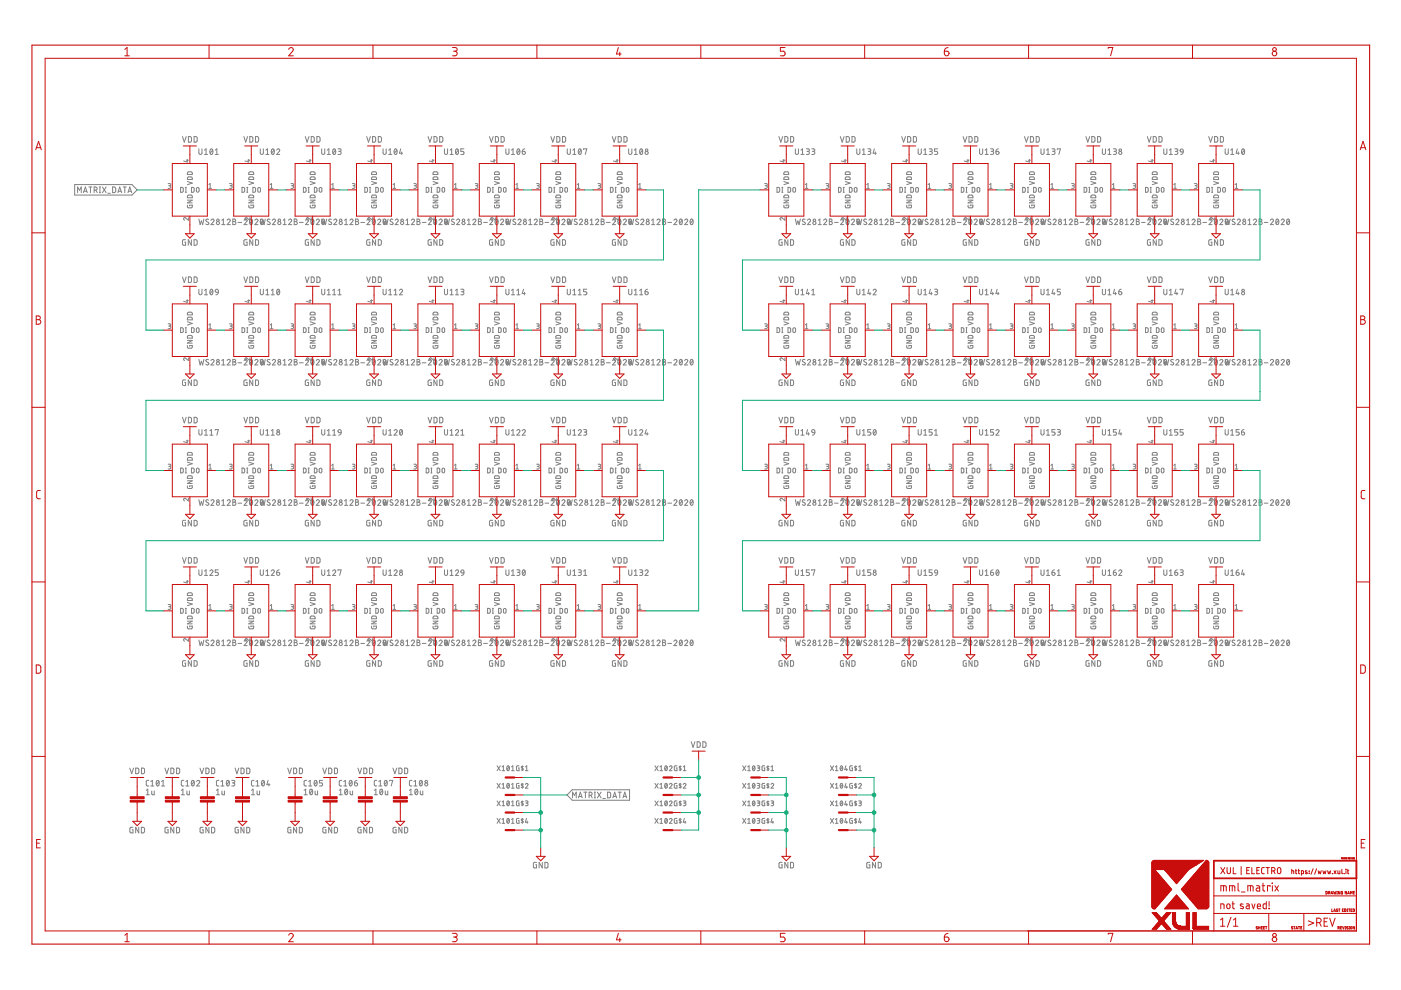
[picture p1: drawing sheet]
<svg xmlns="http://www.w3.org/2000/svg" width="297mm" height="210mm" viewBox="0 0 297 210" stroke-linecap="round" stroke-linejoin="round" font-family="sans-serif">
<g fill="none" stroke="#808080" stroke-width=".21">
<path d="M15.8 39.1h12.2l1.1 1.2-1.1 1.1h-12.2zM18.8 39.6h.7M19.2 39.6v1.3M21.1 39.6h.2M21.2 39.6v1.3M21.7 39.6l.8 1.3M22.5 39.6l-.8 1.3M23.9 39.6l.6 .3v.7l-.3 .3h-.3zM26.1 39.6h.7M26.5 39.6v1.3M35.6 38.9l.6 .1-.1 .3-.3 .1M35.9 39.4l.3 .3-.1 .2h-.5"/>
<path d="M38.3 39.7l.5 .2v.7l-.1 .1-.4 .1zM38.7 29l.4 1.1 .4-1.1M39.3 39.7h.2M39.4 39.7v1.1M39.5 34h.4M39.7 33.8v.6l-.8-.3M39.7 38.5l1.1 .3-1.1 .4M39.8 37.6h.9l.1 .5h-1.1zM39.8 36.5l.8-.1 .1 .2 .1 .4h-1.1zM39.9 29h.5l.2 .2v.8l-.2 .1h-.5zM40.6 39.7l.4 .1 .1 .1 .1 .6-.2 .2-.4 .1zM41.1 29h.5l.2 .2v.8l-.2 .1h-.5z"/>
<path d="M41.7 39.8l.5 .1v.7l-.2 .1h-.3l-.1-.2zM42.2 31.6v.8l.2 .3 .4-.1v-1M43.3 31.8l.4-.2v1.1M43.3 32.7h.7M44.3 39.1l.3-.2v1M44.3 39.9h.6M44.6 31.6h.2a.66 .66 0 0 1 .3 .6 .66 .66 0 0 1-.4 .5l-.2-.5zM45.1 31.8l-.5 .7M45.6 32.7h.7M45.6 31.8l.4-.2v1.1M48.7 38.9l.5 .1-.1 .3-.3 .1M49 39.4l.2 .3-.1 .2h-.4"/>
<path d="M51.3 39.7l.6 .2v.7l-.2 .1-.4 .1zM51.7 29l.4 1.1 .4-1.1M52.3 39.7h.2M52.4 39.7v1.1M52.5 34h.5M52.7 33.8v.6l-.8-.3M52.7 38.5l1.1 .3-1.1 .4M52.8 37.6h.9l.1 .5h-1.1zM52.8 36.5l.8-.1 .2 .2v.4h-1.1zM53 29h.4l.2 .2v.8l-.2 .1h-.4zM53.6 39.7l.4 .1 .2 .1v.6l-.2 .2-.4 .1zM54.2 29h.4l.2 .2v.6l-.2 .3h-.4z"/>
<path d="M54.8 39.8l.4 .1v.7l-.2 .1h-.2l-.1-.2zM55.2 31.6v.8l.2 .3 .4-.1v-1M56.4 32.7h.6M56.4 31.8l.3-.2v1.1M57.3 39.9h.6M57.3 39.1l.3-.2v1M57.7 31.6h.1a.66 .66 0 0 1 .4 .6 .66 .66 0 0 1-.5 .5l-.2-.5zM58.1 31.8l-.5 .7M58.7 31.8a.33 .33 0 0 1 .4-.2 .33 .33 0 0 1 .1 .5l-.5 .6h.6M61.7 38.9l.5 .1-.1 .3-.3 .1M62 39.4l.3 .3-.2 .2h-.4M64.3 39.7l.6 .2v.7l-.2 .1-.4 .1z"/>
<path d="M64.7 29l.4 1.1 .4-1.1M65.3 39.7h.3M65.4 39.7v1.1M65.5 34h.5M65.7 33.8v.6l-.7-.3M65.8 38.5l1 .3-1 .4M65.8 37.6h.9l.1 .5h-1zM65.8 36.5l.8-.1 .2 .2v.4h-1zM66 29h.4l.2 .2v.8l-.2 .1h-.4zM66.7 39.7l.3 .1 .2 .1v.6l-.2 .2-.3 .1zM67.2 29h.4l.2 .2 .1 .6-.3 .3h-.4zM67.8 39.8l.4 .1v.7l-.2 .1h-.2l-.1-.2z"/>
<path d="M68.2 31.6v.8l.3 .3 .3-.1 .1-1M69.4 31.8l.3-.2v1.1M69.4 32.7h.6M70.3 39.9h.6M70.3 39.1l.3-.2v1M70.7 31.6h.2a.66 .66 0 0 1 .3 .6 .66 .66 0 0 1-.4 .5l-.3-.5zM71.1 31.8l-.5 .7M71.7 31.6h.5l.1 .2-.1 .3h-.4M72 32.1l.3 .2v.3l-.6 .1M74.7 38.9l.5 .1v.3l-.4 .1M75 39.4l.3 .3-.2 .2h-.4M77.3 39.7l.4 .1 .2 .1v.6l-.2 .2-.4 .1z"/>
<path d="M77.7 29l.4 1.1 .4-1.1M78.3 39.7h.3M78.5 39.7v1.1M78.5 34h.5M78.8 33.8v.6l-.8-.3M78.8 38.5l1 .3-1 .4M78.9 37.6h.8l.1 .5h-1zM78.9 36.5l.8-.1 .1 .6h-1zM79 29h.4l.2 .2v.8l-.2 .1h-.4zM79.7 39.7l.4 .1 .1 .1v.6l-.1 .2-.4 .1zM80.2 29h.5l.1 .2 .1 .6-.2 .3h-.5zM80.8 39.8l.4 .1v.7l-.2 .1h-.2l-.1-.2z"/>
<path d="M81.2 31.6v.8l.3 .3 .4-.1v-1M82.4 32.7h.7M82.4 31.8l.3-.2v1.1M83.3 39.9h.6M83.3 39.1l.3-.2v1M83.7 31.6h.2a.66 .66 0 0 1 .3 .6 .66 .66 0 0 1-.4 .5l-.3-.5zM84.1 31.8l-.5 .7M85 31.6l-.3 .9h.6M85.2 32.2v.5M87.7 38.9l.6 .1-.1 .3-.4 .1M88 39.4l.2 .1v.3l-.5 .1M90.4 39.7l.4 .1 .1 .1v.6l-.1 .2-.4 .1z"/>
<path d="M90.8 29l.3 1.1 .4-1.1M91.4 39.7h.2M91.5 39.7v1.1M91.6 34h.4M91.8 33.8v.6l-.8-.3M91.8 38.5l1 .3-1 .4M91.9 37.6h.9v.5h-1zM91.9 36.5l.8-.1 .1 .6h-1zM92 29h.5l.1 .2v.8l-.1 .1h-.5zM92.7 39.7l.4 .1 .1 .1v.6l-.1 .2-.4 .1zM93.2 29h.5l.2 .2v.6l-.2 .3h-.5zM93.8 39.8l.5 .1v.7l-.2 .1-.4-.1z"/>
<path d="M94.2 31.6v.8l.3 .3 .4-.1v-1M95.4 32.7h.7M95.4 31.8l.4-.2v1.1M96.4 39.9h.5M96.4 39.1l.2-.2v1M96.7 31.6h.2a.66 .66 0 0 1 .3 .6 .66 .66 0 0 1-.4 .5l-.2-.5zM97.2 31.8l-.6 .7M98.4 31.6h-.7v.5h.4a.34 .34 0 0 1 .3 .3 .34 .34 0 0 1-.3 .3h-.4M100.8 38.9l.5 .1-.1 .3-.3 .1M101 39.4l.3 .1v.3l-.5 .1M103.4 39.7l.4 .1 .1 .1v.6l-.1 .2-.4 .1zM103.8 29l.4 1.1 .4-1.1"/>
<path d="M104.4 39.7h.2M104.5 39.7v1.1M104.6 34h.4M104.8 33.8v.6l-.8-.3M104.8 38.5l1.1 .3-1.1 .4M104.9 37.6h.9l.1 .5h-1.1zM104.9 36.5l.8-.1 .2 .6h-1.1zM105 29h.5l.2 .2v.8l-.2 .1h-.5zM105.7 39.7l.4 .1 .1 .1 .1 .6-.2 .2-.4 .1zM106.2 29h.5l.2 .2v.6l-.2 .3h-.5zM106.8 39.8l.5 .1v.7l-.2 .1-.3-.1zM107.3 31.6v.8l.2 .3 .4-.1v-1"/>
<path d="M108.4 32.7h.7M108.4 31.8l.4-.2v1.1M109.4 39.9h.5M109.4 39.1l.2-.2v1M109.7 31.6h.2a.66 .66 0 0 1 .3 .6 .66 .66 0 0 1-.4 .5l-.2-.5zM110.2 31.8l-.6 .7M110.7 32.1h.4a.34 .34 0 0 1 .3 .4 .34 .34 0 0 1-.4 .3 .34 .34 0 0 1-.3-.4zM111.3 31.6l-.4 .1-.2 .4M113.8 38.9h.4l.1 .2-.1 .2-.3 .1M114 39.4l.3 .1v.3l-.5 .1M116.4 39.7l.4 .1 .1 .1 .1 .6-.2 .2-.4 .1zM116.8 29l.4 1.1 .4-1.1"/>
<path d="M117.4 39.7h.2M117.5 39.7v1.1M117.6 34h.4M117.8 33.8v.6l-.8-.3M117.9 38.5l1 .3-1 .4M117.9 37.6h.9l.1 .5h-1zM117.9 36.5l.8-.1 .2 .6h-1zM118 29h.5l.2 .2v.8l-.2 .1h-.5zM118.7 39.7l.6 .2v.7l-.2 .1-.4 .1zM119.3 29h.4l.2 .2v.8l-.2 .1h-.4zM119.9 39.8l.4 .1v.7l-.2 .1-.3-.1zM120.3 31.6v.8l.2 .3 .4-.1v-1"/>
<path d="M121.5 32.7h.6M121.5 31.8l.3-.2v1.1M122.4 39.9h.6M122.4 39.1l.3-.2v1M122.7 31.6h.2a.66 .66 0 0 1 .4 .6 .66 .66 0 0 1-.5 .5l-.2-.5zM123.2 31.8l-.5 .7M123.7 31.7v-.1h.7l-.3 1.1M126.8 38.9h.4l.2 .2-.2 .2-.3 .1M127.1 39.4l.2 .1v.3l-.5 .1M129.4 39.7l.4 .1 .2 .1v.6l-.2 .2-.4 .1zM129.8 29l.4 1.1 .4-1.1M130.4 39.7h.2"/>
<path d="M130.5 39.7v1.1M130.6 34h.5M130.9 33.8v.6l-.9-.3M130.9 38.5l1 .3-1 .4M131 37.6h.8l.1 .5h-1zM131 36.5l.7-.1 .2 .6h-1zM131.1 29h.4l.2 .2v.8l-.2 .1h-.4zM131.7 39.7l.6 .2v.7l-.2 .1-.4 .1zM132.3 29h.4l.2 .2v.8l-.2 .1h-.4zM132.9 39.8l.4 .1v.7l-.2 .1-.3-.1zM133.3 31.6v.8l.2 .3 .4-.1 .1-1M134.5 32.7h.6"/>
<path d="M134.5 31.8l.3-.2v1.1M135.4 39.9h.6M135.4 39.1l.3-.2v1M135.8 31.6h.2a.66 .66 0 0 1 .3 .6 .66 .66 0 0 1-.5 .5l-.2-.5zM136.2 31.8l-.5 .7M162.1 38.9l.6 .1-.1 .3-.4 .1M162.4 39.4l.3 .3-.2 .2h-.4M164.7 39.7l.4 .1 .2 .1v.6l-.2 .2-.4 .1zM165.1 29l.4 1.1 .4-1.1M165.8 39.7h.2M165.9 39.7v1.1M165.9 34h.5"/>
<path d="M166.2 33.8v.6l-.8-.3M166.2 38.5l1 .3-1 .4M166.3 37.6h.8l.1 .5h-1zM166.3 36.5l.7-.1 .2 .6h-1zM166.4 29h.5l.1 .2v.8l-.1 .1h-.5zM167.1 39.7l.4 .1 .1 .1v.6l-.1 .2-.4 .1zM167.6 29h.5l.2 .2v.8l-.2 .1h-.5zM168.2 39.8l.5 .1v.7l-.3 .1-.3-.1zM168.6 31.6l.1 1 .2 .1 .3-.1 .1-1M169.8 32.7h.7M169.8 31.8l.3-.2v1.1M170.7 39.9h.6"/>
<path d="M170.7 39.1l.3-.2v1M171 31.6h.5l.1 .2-.1 .3h-.4M171.3 32.1l.3 .2-.1 .3-.5 .1M172.1 31.6h.5l.2 .2-.2 .3h-.4M172.4 32.1l.3 .1v.4l-.6 .1M175.1 38.9l.6 .1v.3l-.2 .1M175.3 39.4h.2M175.4 39.4l.3 .3-.2 .2h-.4M177.8 39.7l.4 .1 .1 .1v.6l-.1 .2-.4 .1zM178.2 29l.4 1.1 .4-1.1M178.8 39.7h.2M178.9 39.7v1.1"/>
<path d="M179 34h.4M179.2 33.8v.6l-.8-.3M179.2 38.5l1 .3-1 .4M179.3 37.6h.8l.1 .5h-1zM179.3 36.5l.8-.1 .1 .6h-1zM179.4 29h.5l.1 .2 .1 .6-.2 .3h-.5zM180.1 39.7l.4 .1 .1 .1 .1 .6-.2 .2-.4 .1zM180.6 29h.5l.2 .2v.8l-.2 .1h-.5zM181.2 39.8l.5 .1v.7l-.2 .1-.4-.1zM181.7 31.6v1l.2 .1 .4-.1v-1M182.8 32.7h.7M182.8 31.8l.4-.2v1.1"/>
<path d="M183.7 39.9h.6M183.7 39.1l.3-.2v1M184 31.6h.5l.1 .2-.1 .3h-.4M184.3 32.1l.3 .1v.3l-.2 .2h-.4M185.4 31.6l-.3 .9h.7M185.6 32.2v.5M188.2 38.9l.5 .1-.1 .3-.3 .1M188.4 39.4l.3 .3-.1 .2h-.4M190.8 39.7l.4 .1 .1 .1v.6l-.1 .2-.4 .1zM191.2 29l.4 1.1 .4-1.1M191.8 39.7h.2M191.9 39.7v1.1"/>
<path d="M192 34h.4M192.2 33.8v.6l-.8-.3M192.2 38.5l1.1 .3-1.1 .4M192.3 37.6h.9l.1 .5h-1.1zM192.3 36.5l.8-.1 .2 .6h-1.1zM192.4 29h.5l.2 .2v.6l-.2 .3h-.5zM193.1 39.7l.4 .1 .2 .1v.6l-.2 .2-.4 .1zM193.7 29h.4l.2 .2v.8l-.2 .1h-.4zM194.2 39.8l.5 .1v.7l-.2 .1-.3-.1zM194.7 31.6v1l.2 .1 .4-.1v-1M195.9 32.7h.6M195.9 31.8l.3-.2v1.1"/>
<path d="M196.8 39.9h.5M196.8 39.1l.3-.2v1M197 31.6h.5l.2 .2-.2 .3h-.4M197.3 32.1l.4 .2-.1 .3-.6 .1M198.8 31.6h-.7v.5h.4a.34 .34 0 0 1 .3 .3 .34 .34 0 0 1-.3 .3h-.4M201.2 38.9l.5 .1-.1 .3-.3 .1M201.5 39.4l.2 .3-.1 .2h-.4M203.8 39.7l.4 .1 .1 .1 .1 .6-.2 .2-.4 .1zM204.2 29l.4 1.1 .4-1.1M204.8 39.7h.2M204.9 39.7v1.1M205 34h.5"/>
<path d="M205.2 33.8v.6l-.8-.3M205.3 38.5l1 .3-1 .4M205.3 37.6h.9l.1 .5h-1zM205.3 36.5l.8-.1 .2 .6h-1zM205.4 29h.5l.2 .2v.6l-.2 .3h-.5zM206.1 39.7l.4 .1 .2 .1v.6l-.2 .2-.4 .1zM206.7 29h.4l.2 .2v.8l-.2 .1h-.4zM207.3 39.8l.4 .1v.7l-.2 .1-.3-.1zM207.7 31.6v1l.2 .1 .4-.1v-1M208.9 32.7h.6M208.9 31.8l.3-.2v1.1M209.8 39.9h.6"/>
<path d="M209.8 39.1l.3-.2v1M210 31.6h.5l.2 .2-.2 .3h-.4M210.3 32.1l.4 .2-.1 .3-.6 .1M211.2 32.1h.4a.34 .34 0 0 1 .2 .4 .34 .34 0 0 1-.3 .3 .34 .34 0 0 1-.3-.4zM211.7 31.6l-.4 .1-.1 .4M214.2 38.9l.5 .1v.3l-.4 .1M214.5 39.4l.3 .3-.2 .2h-.4M216.8 39.7l.4 .1 .2 .1v.6l-.2 .2-.4 .1zM217.2 29l.4 1.1 .4-1.1M217.8 39.7h.3M218 39.7v1.1M218 34h.5"/>
<path d="M218.2 33.8v.6l-.7-.3M218.3 38.5l1 .3-1 .4M218.4 37.6h.8l.1 .5h-1zM218.4 36.5l.7-.1 .2 .6h-1zM218.5 29h.4l.2 .2v.6l-.2 .3h-.4zM219.1 39.7l.4 .1 .2 .1v.6l-.2 .2-.4 .1zM219.7 29h.5l.1 .2v.8l-.1 .1h-.5zM220.3 39.8l.4 .1v.7l-.2 .1h-.2l-.1-.2zM220.7 31.6v1l.3 .1 .3-.1 .1-1M221.9 32.7h.6M221.9 31.8l.3-.2v1.1M222.8 39.9h.6"/>
<path d="M222.8 39.1l.3-.2v1M223 31.6h.5l.2 .2-.2 .3h-.3M223.4 32.1l.3 .2-.1 .3-.6 .1M224.2 31.7v-.1h.6l-.3 1.1M227.2 38.9l.6 .1-.1 .3-.4 .1M227.5 39.4l.3 .3-.2 .2h-.4M229.8 39.7l.6 .2v.7l-.2 .1-.4 .1zM230.2 29l.4 1.1 .4-1.1M230.8 39.7h.3M231 39.7v1.1M231 34h.5M231.3 33.8v.6l-.8-.3"/>
<path d="M231.3 38.5l1 .3-1 .4M231.4 37.6h.8l.1 .5h-1zM231.4 36.5l.7-.1 .2 .2v.4h-1zM231.5 29h.4l.2 .2 .1 .6-.3 .3h-.4zM232.2 39.7l.4 .1 .1 .1v.6l-.1 .2-.4 .1zM232.7 29h.5l.1 .2v.8l-.1 .1h-.5zM233.3 39.8l.4 .1v.7l-.1 .1h-.3l-.1-.2zM233.7 31.6v1l.3 .1 .4-.1v-1M234.9 32.7h.7M234.9 31.8l.3-.2v1.1M235.8 39.9h.6M235.8 39.1l.3-.2v1"/>
<path d="M236.1 31.6h.5l.1 .2-.1 .3h-.4M236.4 32.1l.3 .2-.1 .3-.5 .1M240.2 38.9l.6 .1v.3l-.2 .1M240.3 39.4h.3M240.5 39.4l.3 .3-.2 .2h-.4M242.9 39.7l.5 .2v.7l-.2 .1-.3 .1zM243.2 29l.4 1.1 .5-1.1M243.9 39.7h.2M244 39.7v1.1M244.1 34h.4M244.3 33.8v.6l-.8-.3M244.3 38.5l1 .3-1 .4"/>
<path d="M244.4 37.6h.9v.5h-1zM244.4 36.5l.8-.1 .1 .2v.4h-1zM244.5 29h.5l.2 .2v.8l-.2 .1h-.5zM245.2 39.7l.4 .1 .1 .1v.6l-.1 .2-.4 .1zM245.7 29h.5l.2 .2v.8l-.2 .1h-.5zM246.3 39.8l.5 .1v.7l-.2 .1h-.3l-.1-.2zM246.7 31.6l.1 1 .2 .1 .4-.1v-1M247.9 32.7h.7M247.9 31.8l.3-.2v1.1M248.9 39.9h.5M248.9 39.1l.2-.2v1M249.1 31.6h.5l.1 .2-.1 .3h-.4"/>
<path d="M249.4 32.1l.3 .2v.3l-.6 .1M250.2 31.7l.3-.1h.2l.2 .6h-.5zM250.9 32.2l-.2 .5h-.4M253.2 38.9l.6 .1-.1 .3-.3 .1M253.5 39.4l.3 .3-.1 .2h-.5M255.9 39.7l.5 .2v.7l-.1 .1-.4 .1zM256.3 29l.4 1.1 .4-1.1M256.9 39.7h.2M257 39.7v1.1M257.1 34h.4M257.3 33.8v.6l-.8-.3M257.3 38.5l1.1 .3-1.1 .4"/>
<path d="M257.4 37.6h.9l.1 .5h-1.1zM257.4 36.5l.8-.1 .1 .2 .1 .4h-1.1zM257.5 29h.5l.2 .2v.8l-.2 .1h-.5zM258.2 39.7l.4 .1 .1 .1 .1 .6-.2 .2-.4 .1zM258.7 29h.5l.2 .2v.8l-.2 .1h-.5zM259.3 39.8l.5 .1v.7l-.2 .1h-.3l-.1-.2zM259.8 31.6v1l.2 .1 .4-.1v-1M260.9 32.7h.7M260.9 31.8l.4-.2v1.1M261.9 39.9h.5M261.9 39.1l.2-.2v1M262.3 31.6l-.2 .9h.6"/>
<path d="M262.6 32.2v.5M263.4 31.6h.2a.66 .66 0 0 1 .3 .6 .66 .66 0 0 1-.4 .5l-.3-.5zM263.8 31.8l-.5 .7M16.4 40.9v-1.3l.4 .7 .4-.7v1.3M17.7 40.9l.4-1.3 .4 1.3M17.8 40.6h.6M20 40.3l.5-.1v-.4l-.5-.2v1.3M20.3 40.3l.3 .6M21.1 40.9h.2M22.9 41h.5M25 40.9l.4-1.3 .4 1.3M25.1 40.6h.6"/>
<path d="M27.1 40.9l.4-1.3 .4 1.3M27.2 40.6h.6M38.7 58.7l.4 1.2 .4-1.2M39.3 40.8h.2M39.3 50.8l-.6 .1v.8l.2 .3h.4v-.6h-.1M39.7 43.5l.2 .5h.8l.1-.5h-.6v.2M39.7 42.4h1.1l-1.1 .6h1.1M39.8 41.4h.8l.2 .5h-1.1zM39.9 58.7h.5l.2 .2v.8l-.2 .2h-.5zM39.9 46.1v.6l-.5-.5a.28 .28 0 0 0-.5 .1 .28 .28 0 0 0 .2 .4M40.6 50.8v1.2l-.7-1.2v1.2M41.1 50.8h.5l.2 .2v.8l-.2 .2h-.5z"/>
<path d="M41.1 58.7h.5l.2 .2v.8l-.2 .2h-.5zM42.2 46.4l.2 1.2 .3-.8 .3 .8 .2-1.2M44.2 46.5h-.4l-.2 .2 .6 .4a.32 .32 0 0 1-.1 .5 .32 .32 0 0 1-.5-.1M44.7 46.7a.33 .33 0 0 1 .5-.3 .33 .33 0 0 1 .1 .6l-.6 .6h.7M47 47.6h.7M47 46.7l.3-.3v1.2M48.2 46.7a.33 .33 0 0 1 .4-.3 .33 .33 0 0 1 .1 .6l-.5 .6h.6M49.4 46.4l.4 .1 .2 .2-.3 .3 .3 .2-.2 .4h-.4zM49.4 47h.3M50.5 47.2h.7M51.7 58.7l.4 1.2 .4-1.2M51.8 46.7a.32 .32 0 0 1 .4-.2 .32 .32 0 0 1 .1 .5l-.5 .6h.6"/>
<path d="M52.3 40.8h.2M52.4 50.8l-.6 .1-.1 .8 .2 .3h.5v-.6h-.2M52.7 43.5l.2 .5h.8l.1-.5h-.6v.2M52.7 42.4h1.1l-1.1 .6h1.1M52.8 41.4h.8l.2 .5h-1.1zM53 58.7h.4l.2 .2v.8l-.2 .2h-.4zM53 46.1v.6l-.6-.5a.28 .28 0 0 0-.5 .1 .28 .28 0 0 0 .3 .4M53 46.5h.1a.6 .6 0 0 1 .5 .5 .6 .6 0 0 1-.5 .6l-.2-.6zM53.5 46.7l-.5 .7M53.6 50.8v1.2l-.7-1.2v1.2M54 46.7a.32 .32 0 0 1 .5-.2 .32 .32 0 0 1 .1 .5l-.6 .6h.7M54.2 50.8h.4l.2 .2v.8l-.2 .2h-.4z"/>
<path d="M54.2 58.7h.4l.2 .2v.7l-.2 .3h-.4zM55.2 46.4l.3 1.2 .2-.8 .3 .8 .2-1.2M55.3 46.5l.2-.1a.71 .71 0 0 1 0 1.2 .72 .72 0 0 1-.2-1.1zM55.8 46.7l-.6 .7M57.2 46.5h-.4l-.1 .2 .5 .4a.32 .32 0 0 1-.1 .5 .32 .32 0 0 1-.5-.1M57.7 46.7a.33 .33 0 0 1 .5-.3 .33 .33 0 0 1 .1 .6l-.6 .6h.7M60 47.6h.7M60 46.7l.4-.3v1.2M61.2 46.7a.33 .33 0 0 1 .4-.3 .33 .33 0 0 1 .1 .6l-.5 .6h.6M62.4 46.4l.4 .1 .2 .2-.3 .3 .3 .2-.2 .4h-.4zM62.4 47h.3M63.5 47.2h.8"/>
<path d="M64.7 58.7l.4 1.2 .4-1.2M64.8 46.7a.32 .32 0 0 1 .4-.2 .32 .32 0 0 1 .1 .5l-.5 .6h.6M65.3 40.8h.3M65.4 50.8l-.6 .1-.1 .8 .2 .3h.5v-.6h-.2M65.8 43.5l.1 .5h.9v-.5h-.6v.2M65.8 42.4h1l-1 .6h1M65.8 41.4h.8l.2 .5h-1zM66 58.7h.4l.2 .2v.8l-.2 .2h-.4zM66 46.1v.6l-.6-.5a.28 .28 0 0 0-.4 .1 .28 .28 0 0 0 .2 .4M66.1 46.5a.6 .6 0 0 1 .5 .5 .6 .6 0 0 1-.5 .6l-.2-.6zM66.5 46.7l-.5 .7M66.6 50.8v1.2l-.6-1.2v1.2"/>
<path d="M67.1 46.7a.33 .33 0 0 1 .4-.3 .33 .33 0 0 1 .1 .6l-.5 .6h.6M67.2 50.8h.4l.2 .2v.8l-.2 .2h-.4zM67.2 58.7h.4l.2 .2 .1 .7-.3 .3h-.4zM68.2 46.4l.3 1.2 .2-.8 .3 .8 .3-1.2M68.3 46.5l.2-.1a.71 .71 0 0 1 0 1.2 .72 .72 0 0 1-.2-1.1zM68.8 46.7l-.5 .7M70.3 46.5h-.5l-.1 .2 .6 .5a.34 .34 0 0 1-.2 .4 .34 .34 0 0 1-.4-.1M70.8 46.7a.33 .33 0 0 1 .4-.3 .33 .33 0 0 1 .1 .6l-.5 .6h.6M73 47.6h.7M73 46.7l.4-.3v1.2M74.2 46.7a.33 .33 0 0 1 .5-.3 .33 .33 0 0 1 .1 .6l-.6 .6h.7M75.4 46.4l.4 .1 .2 .2-.3 .3 .4 .2-.2 .4h-.5z"/>
<path d="M75.4 47h.3M76.5 47.2h.8M77.7 58.7l.4 1.2 .4-1.2M77.8 46.7a.32 .32 0 0 1 .4-.2 .32 .32 0 0 1 .1 .5l-.5 .6h.6M78.3 40.8h.3M78.4 50.8l-.6 .1-.1 .8 .2 .3h.5v-.6h-.2M78.8 43.5l.1 .5h.9v-.5h-.6v.2M78.8 42.4h1l-1 .6h1M78.9 41.4h.8l.1 .5h-1zM79 58.7h.4l.2 .2v.8l-.2 .2h-.4zM79 46.1v.6l-.6-.5a.28 .28 0 0 0-.4 .1 .28 .28 0 0 0 .2 .4M79.1 46.5h.1a.6 .6 0 0 1 .4 .5 .6 .6 0 0 1-.4 .6l-.3-.6z"/>
<path d="M79.5 46.7l-.5 .7M79.6 50.8v1.2l-.6-1.2v1.2M80.1 46.7a.33 .33 0 0 1 .4-.3 .33 .33 0 0 1 .1 .6l-.5 .6h.6M80.2 50.8h.4l.2 .2v.8l-.2 .2h-.4zM80.2 58.7h.5l.1 .2 .1 .7-.2 .3h-.5zM81.2 46.4l.3 1.2 .2-.8 .3 .8 .3-1.2M81.4 46.5l.2-.1a.71 .71 0 0 1 0 1.2 .72 .72 0 0 1-.2-1.1zM81.8 46.7l-.5 .7M83.3 46.5h-.4l-.2 .2 .6 .5a.34 .34 0 0 1-.2 .4 .34 .34 0 0 1-.4-.1M83.8 46.7a.33 .33 0 0 1 .4-.3 .33 .33 0 0 1 .1 .6l-.5 .6h.6M86.1 47.6h.6M86.1 46.7l.3-.3v1.2"/>
<path d="M87.2 46.7a.33 .33 0 0 1 .5-.3 .33 .33 0 0 1 .1 .6l-.6 .6h.7M88.4 46.4l.5 .1 .1 .2-.2 .3 .3 .2-.2 .4h-.5zM88.4 47h.4M89.5 47.2h.8M90.8 58.7l.3 1.2 .4-1.2M90.8 46.7a.32 .32 0 0 1 .5-.2 .32 .32 0 0 1 .1 .5l-.6 .6h.7M91.4 40.8h.2M91.4 50.8l-.6 .1v.8l.1 .3h.5v-.6h-.2M91.8 43.5l.1 .5h.9v-.5h-.5v.2M91.8 42.4h1l-1 .6h1M91.9 41.4h.8l.1 .5h-1zM92 58.7h.5l.1 .2v.8l-.1 .2h-.5z"/>
<path d="M92 46.1v.6l-.6-.5a.28 .28 0 0 0-.4 .1 .28 .28 0 0 0 .2 .4M92.1 46.5l.2-.1a.71 .71 0 0 1 0 1.2 .72 .72 0 0 1-.2-1.1zM92.5 46.7l-.5 .7M92.6 50.8v1.2l-.6-1.2v1.2M93.1 46.7a.33 .33 0 0 1 .5-.3 .33 .33 0 0 1 .1 .6l-.6 .6h.6M93.2 50.8h.5l.2 .2v.8l-.2 .2h-.5zM93.2 58.7h.5l.2 .2v.7l-.2 .3h-.5zM94.2 46.4l.3 1.2 .3-.8 .2 .8 .3-1.2M94.4 46.5l.2-.1a.71 .71 0 0 1 0 1.2 .72 .72 0 0 1-.2-1.1zM94.8 46.7l-.5 .7M96.3 46.5h-.4l-.2 .2 .6 .5a.34 .34 0 0 1-.2 .4 .34 .34 0 0 1-.4-.1M96.8 46.7a.33 .33 0 0 1 .5-.3 .33 .33 0 0 1 .1 .6l-.6 .6h.7"/>
<path d="M99.1 47.6h.7M99.1 46.7l.3-.3v1.2M100.2 46.7a.32 .32 0 0 1 .5-.2 .32 .32 0 0 1 .1 .5l-.6 .6h.7M101.4 46.4l.6 .1v.4l-.2 .1 .3 .2-.2 .4h-.5zM101.4 47h.4M102.5 47.2h.8M103.8 58.7l.4 1.2 .4-1.2M103.8 46.7a.32 .32 0 0 1 .5-.2 .32 .32 0 0 1 .1 .5l-.6 .6h.7M104.4 40.8h.2M104.5 50.8l-.7 .1v.8l.1 .3h.6v-.6h-.3M104.8 43.5l.1 .5h.9l.1-.5h-.6v.2M104.8 42.4h1.1l-1.1 .6h1.1"/>
<path d="M104.9 41.4h.8l.2 .5h-1.1zM105 58.7h.5l.2 .2v.8l-.2 .2h-.5zM105 46.1v.6l-.5-.5a.28 .28 0 0 0-.5 .1 .28 .28 0 0 0 .2 .4M105.1 46.5l.2-.1a.71 .71 0 0 1 0 1.2 .72 .72 0 0 1-.2-1.1zM105.6 46.7l-.6 .7M105.7 50.8v1.2l-.7-1.2v1.2M106.1 46.7a.33 .33 0 0 1 .5-.3 .33 .33 0 0 1 .1 .6l-.6 .6h.7M106.2 50.8h.5l.2 .2v.8l-.2 .2h-.5zM106.2 58.7h.5l.2 .2v.7l-.2 .3h-.5zM107.3 46.4l.2 1.2 .3-.8 .3 .8 .2-1.2M107.4 46.5l.2-.1a.71 .71 0 0 1 0 1.2 .72 .72 0 0 1-.2-1.1zM107.8 46.7l-.5 .7"/>
<path d="M109.3 46.5h-.4l-.1 .2 .5 .5a.34 .34 0 0 1-.2 .4 .34 .34 0 0 1-.4-.1M109.8 46.7a.33 .33 0 0 1 .5-.3 .33 .33 0 0 1 .1 .6l-.6 .6h.7M112.1 47.6h.7M112.1 46.7l.3-.3v1.2M113.3 46.7a.32 .32 0 0 1 .4-.2 .32 .32 0 0 1 .1 .5l-.5 .6h.6M114.4 46.4l.6 .1v.4l-.2 .1 .3 .2-.2 .4h-.5zM114.4 47h.4M115.5 47.2h.9M116.8 58.7l.4 1.2 .4-1.2M116.8 46.7a.33 .33 0 0 1 .5-.3 .33 .33 0 0 1 .1 .6l-.6 .6h.7M117.4 40.8h.2M117.5 50.8l-.7 .1v.8l.2 .3h.5v-.6h-.2"/>
<path d="M117.9 43.5l.1 .5h.8l.1-.5h-.6v.2M117.9 42.4h1l-1 .6h1M117.9 41.4h.8l.2 .5h-1zM118 58.7h.5l.2 .2v.8l-.2 .2h-.5zM118 46.1v.6l-.5-.5a.28 .28 0 0 0-.5 .1 .28 .28 0 0 0 .3 .4M118.1 46.5l.2-.1a.71 .71 0 0 1 0 1.2 .72 .72 0 0 1-.2-1.1zM118.6 46.7l-.6 .7M118.7 50.8v1.2l-.7-1.2v1.2M119.1 46.7a.33 .33 0 0 1 .5-.3 .33 .33 0 0 1 .1 .6l-.6 .6h.7M119.3 50.8h.4l.2 .2v.8l-.2 .2h-.4zM119.3 58.7h.4l.2 .2v.8l-.2 .2h-.4zM120.3 46.4l.2 1.2 .3-.8 .3 .8 .2-1.2"/>
<path d="M120.4 46.5l.2-.1a.71 .71 0 0 1 0 1.2 .72 .72 0 0 1-.2-1.1zM120.9 46.7l-.6 .7M122.3 46.5h-.4l-.1 .2 .6 .5a.34 .34 0 0 1-.2 .4 .34 .34 0 0 1-.5-.1M122.8 46.7a.33 .33 0 0 1 .5-.3 .33 .33 0 0 1 .1 .6l-.6 .6h.7M125.1 47.6h.7M125.1 46.7l.4-.3v1.2M126.3 46.7a.32 .32 0 0 1 .4-.2 .32 .32 0 0 1 .1 .5l-.5 .6h.6M127.5 46.4l.5 .1v.4l-.2 .1 .3 .2-.1 .4h-.5zM127.5 47h.3M128.6 47.2h.8M129.8 58.7l.4 1.2 .4-1.2M129.9 46.7a.33 .33 0 0 1 .4-.3 .33 .33 0 0 1 .1 .6l-.5 .6h.6"/>
<path d="M130.4 40.8h.2M130.5 50.8l-.6 .1-.1 .9 .2 .2h.5v-.6h-.2M130.9 43.5l.1 .5h.9v-.5h-.6v.2M130.9 42.4h1l-1 .6h1M131 41.4h.7l.2 .5h-1zM131.1 58.7h.4l.2 .2v.8l-.2 .2h-.4zM131.1 46.1v.6l-.6-.5a.27 .27 0 0 0-.4 .1 .27 .27 0 0 0 .2 .4M131.1 46.5l.2-.1a.71 .71 0 0 1 0 1.2 .72 .72 0 0 1-.2-1.1zM131.6 46.7l-.5 .7M131.7 50.8v1.2l-.7-1.2v1.2M132.1 46.7a.33 .33 0 0 1 .5-.3 .33 .33 0 0 1 .1 .6l-.6 .6h.7M132.3 50.8h.4l.2 .2v.8l-.2 .2h-.4z"/>
<path d="M132.3 58.7h.4l.2 .2v.8l-.2 .2h-.4zM133.3 46.4l.3 1.2 .2-.8 .3 .8 .2-1.2M133.4 46.5l.2-.1a.71 .71 0 0 1 0 1.2 .72 .72 0 0 1-.2-1.1zM133.9 46.7l-.6 .7M135.3 46.5h-.4l-.1 .2 .6 .5a.34 .34 0 0 1-.2 .4 .34 .34 0 0 1-.5-.1M135.8 46.7a.33 .33 0 0 1 .5-.3 .33 .33 0 0 1 .1 .6l-.6 .6h.7M138.2 47.6h.6M138.2 46.7l.3-.3v1.2M139.3 46.7a.32 .32 0 0 1 .5-.2 .32 .32 0 0 1 0 .5l-.5 .6h.7M140.5 46.4l.5 .1v.4l-.2 .1 .3 .2-.1 .4h-.5zM140.5 47h.3M141.6 47.2h.8"/>
<path d="M142.9 46.7a.33 .33 0 0 1 .4-.3 .33 .33 0 0 1 .1 .6l-.5 .6h.6M144.2 46.5l.2-.1a.71 .71 0 0 1 0 1.2 .72 .72 0 0 1-.2-1.1zM144.6 46.7l-.5 .7M145.2 46.7a.33 .33 0 0 1 .4-.3 .33 .33 0 0 1 .1 .6l-.5 .6h.6M146.5 46.5l.1-.1a.71 .71 0 0 1 0 1.2 .72 .72 0 0 1-.1-1.1zM146.9 46.7l-.5 .7M165.1 58.7l.4 1.2 .4-1.2M165.8 40.8h.2M165.8 50.8l-.6 .1v.8l.1 .3h.5v-.6h-.2M166.2 43.5l.1 .5h.9v-.5h-.5v.2M166.2 42.4h1l-1 .6h1M166.3 41.4h.7l.2 .5h-1z"/>
<path d="M166.4 58.7h.5l.1 .2v.8l-.1 .2h-.5zM166.4 46.1v.6l-.6-.5a.28 .28 0 0 0-.4 .1 .28 .28 0 0 0 .2 .4M167 50.8v1.2l-.6-1.2v1.2M167.6 50.8h.5l.1 .2v.8l-.1 .2h-.5zM167.6 58.7h.5l.2 .2v.8l-.2 .2h-.5zM168.6 46.4l.3 1.2 .3-.8 .2 .8 .3-1.2M170.7 46.5a.3 .3 0 0 0-.5 0 .3 .3 0 0 0 0 .4l.4 .2a.32 .32 0 0 1 0 .5 .32 .32 0 0 1-.5-.1M171.2 46.7a.32 .32 0 0 1 .4-.2 .32 .32 0 0 1 .1 .5l-.5 .6h.7M173.5 47.6h.6M173.5 46.7l.3-.3v1.2M174.6 46.7a.33 .33 0 0 1 .5-.3 .33 .33 0 0 1 .1 .6l-.6 .6h.7M175.8 46.4l.6 .1v.4l-.3 .1 .4 .2-.2 .4h-.5z"/>
<path d="M175.8 47h.3M176.9 47.2h.8M178.2 58.7l.4 1.2 .4-1.2M178.2 46.7a.33 .33 0 0 1 .5-.3 .33 .33 0 0 1 .1 .6l-.6 .6h.7M178.8 40.8h.2M178.8 50.8l-.6 .1v.8l.2 .3h.4v-.6h-.2M179.2 43.5l.1 .5h.9v-.5h-.5v.2M179.2 42.4h1l-1 .6h1M179.3 41.4h.8l.1 .5h-1zM179.4 58.7h.5l.1 .2 .1 .7-.2 .3h-.5zM179.4 46.1v.6l-.5-.5a.28 .28 0 0 0-.5 .1 .28 .28 0 0 0 .2 .4M179.5 46.5h.1a.59 .59 0 0 1 .4 .5 .59 .59 0 0 1-.4 .6l-.2-.6z"/>
<path d="M180 46.7l-.6 .7M180.1 50.8v1.2l-.7-1.2v1.2M180.5 46.7a.32 .32 0 0 1 .5-.2 .32 .32 0 0 1 .1 .5l-.6 .6h.7M180.6 50.8h.5l.2 .2v.7l-.2 .3h-.5zM180.6 58.7h.5l.2 .2v.8l-.2 .2h-.5zM181.7 46.4l.2 1.2 .3-.8 .2 .8 .3-1.2M181.8 46.5h.1a.6 .6 0 0 1 .4 .5 .6 .6 0 0 1-.4 .6l-.2-.6zM182.2 46.7l-.5 .7M183.7 46.5a.3 .3 0 0 0-.4 0 .3 .3 0 0 0 0 .4l.3 .2a.32 .32 0 0 1 0 .5 .32 .32 0 0 1-.5-.1M184.2 46.7a.32 .32 0 0 1 .5-.2 .32 .32 0 0 1 .1 .5l-.6 .6h.7M186.5 47.6h.7M186.5 46.7l.3-.3v1.2"/>
<path d="M187.6 46.7a.33 .33 0 0 1 .5-.3 .33 .33 0 0 1 .1 .6l-.6 .6h.7M188.8 46.4l.6 .1v.4l-.2 .1 .3 .2-.2 .4h-.5zM188.8 47h.4M189.9 47.2h.8M191.2 58.7l.4 1.2 .4-1.2M191.2 46.7a.33 .33 0 0 1 .5-.3 .33 .33 0 0 1 .1 .6l-.6 .6h.7M191.8 40.8h.2M191.9 50.8l-.7 .1v.8l.2 .3h.5v-.6h-.2M192.2 43.5l.1 .5h.9l.1-.5h-.6v.2M192.2 42.4h1.1l-1.1 .6h1.1M192.3 41.4h.8l.2 .5h-1.1zM192.4 58.7h.5l.2 .2v.7l-.2 .3h-.5z"/>
<path d="M192.4 46.1v.6l-.5-.5a.28 .28 0 0 0-.5 .1 .28 .28 0 0 0 .2 .4M192.5 46.5h.1a.6 .6 0 0 1 .4 .5 .6 .6 0 0 1-.4 .6l-.2-.6zM193 46.7l-.6 .7M193.1 50.8v1.2l-.7-1.2v1.2M193.5 46.7a.32 .32 0 0 1 .5-.2 .32 .32 0 0 1 .1 .5l-.6 .6h.7M193.6 50.8h.5l.2 .2v.7l-.2 .3h-.5zM193.7 58.7h.4l.2 .2v.8l-.2 .2h-.4zM194.7 46.4l.2 1.2 .3-.8 .3 .8 .2-1.2M194.8 46.5h.1a.6 .6 0 0 1 .4 .5 .6 .6 0 0 1-.4 .6l-.2-.6zM195.3 46.7l-.6 .7M196.7 46.5a.3 .3 0 0 0-.4 0 .3 .3 0 0 0 0 .4l.4 .2a.32 .32 0 0 1-.1 .5 .32 .32 0 0 1-.5-.1M197.2 46.7a.32 .32 0 0 1 .5-.2 .32 .32 0 0 1 .1 .5l-.6 .6h.7"/>
<path d="M199.5 47.6h.7M199.5 46.7l.4-.3v1.2M200.7 46.7a.33 .33 0 0 1 .4-.3 .33 .33 0 0 1 .1 .6l-.5 .6h.6M201.9 46.4l.5 .1v.4l-.2 .1 .3 .2-.2 .4h-.4zM201.9 47h.3M203 47.2h.8M204.2 58.7l.4 1.2 .4-1.2M204.3 46.7a.32 .32 0 0 1 .4-.2 .32 .32 0 0 1 .1 .5l-.5 .6h.6M204.8 40.8h.2M204.9 50.8l-.6 .1-.1 .8 .2 .3h.5v-.6h-.2M205.3 43.5l.1 .5h.8l.1-.5h-.6v.2M205.3 42.4h1l-1 .6h1"/>
<path d="M205.3 41.4h.8l.2 .5h-1zM205.4 58.7h.5l.2 .2v.7l-.2 .3h-.5zM205.5 46.1v.6l-.6-.5a.28 .28 0 0 0-.5 .1 .28 .28 0 0 0 .3 .4M205.5 46.5h.1a.6 .6 0 0 1 .5 .5 .6 .6 0 0 1-.5 .6l-.2-.6zM206 46.7l-.5 .7M206.1 50.8v1.2l-.7-1.2v1.2M206.5 46.7a.32 .32 0 0 1 .5-.2 .32 .32 0 0 1 .1 .5l-.6 .6h.7M206.7 50.8h.4l.2 .2v.7l-.2 .3h-.4zM206.7 58.7h.4l.2 .2v.8l-.2 .2h-.4zM207.7 46.4l.2 1.2 .3-.8 .3 .8 .2-1.2M207.8 46.5h.1a.6 .6 0 0 1 .4 .5 .6 .6 0 0 1-.4 .6l-.2-.6zM208.3 46.7l-.5 .7"/>
<path d="M209.7 46.5a.3 .3 0 0 0-.4 0 .3 .3 0 0 0 0 .4l.4 .2a.32 .32 0 0 1-.1 .5 .32 .32 0 0 1-.5-.1M210.2 46.7a.32 .32 0 0 1 .5-.2 .32 .32 0 0 1 .1 .5l-.6 .6h.7M212.5 47.6h.7M212.5 46.7l.4-.3v1.2M213.7 46.7a.33 .33 0 0 1 .4-.3 .33 .33 0 0 1 .1 .6l-.5 .6h.6M214.9 46.4l.4 .1 .2 .2-.3 .3 .3 .2-.2 .4h-.4zM214.9 47h.3M216 47.2h.8M217.2 58.7l.4 1.2 .4-1.2M217.3 46.7a.32 .32 0 0 1 .4-.2 .32 .32 0 0 1 .1 .5l-.5 .6h.6M217.8 40.8h.3M217.9 50.8l-.6 .1-.1 .8 .2 .3h.5v-.6h-.2"/>
<path d="M218.3 43.5l.1 .5h.9v-.5h-.6v.2M218.3 42.4h1l-1 .6h1M218.4 41.4h.7l.2 .5h-1zM218.5 58.7h.4l.2 .2v.7l-.2 .3h-.4zM218.5 46.1v.6l-.6-.5a.28 .28 0 0 0-.4 .1 .28 .28 0 0 0 .2 .4M218.6 46.5h.1a.6 .6 0 0 1 .4 .5 .6 .6 0 0 1-.4 .6l-.3-.6zM219 46.7l-.5 .7M219.1 50.8v1.2l-.6-1.2v1.2M219.6 46.7a.32 .32 0 0 1 .4-.2 .32 .32 0 0 1 .1 .5l-.5 .6h.6M219.7 50.8h.4l.2 .2v.7l-.2 .3h-.4zM219.7 58.7h.5l.1 .2v.8l-.1 .2h-.5zM220.7 46.4l.3 1.2 .2-.8 .3 .8 .3-1.2"/>
<path d="M220.9 46.5a.6 .6 0 0 1 .5 .5 .6 .6 0 0 1-.5 .6l-.2-.6zM221.3 46.7l-.5 .7M222.8 46.5a.3 .3 0 0 0-.5 0 .3 .3 0 0 0 0 .4l.4 .2a.32 .32 0 0 1-.1 .5 .32 .32 0 0 1-.4-.1M223.3 46.7a.33 .33 0 0 1 .4-.3 .33 .33 0 0 1 .1 .6l-.5 .6h.6M225.6 47.6h.6M225.6 46.7l.3-.3v1.2M226.7 46.7a.33 .33 0 0 1 .5-.3 .33 .33 0 0 1 .1 .6l-.6 .6h.7M227.9 46.4l.4 .1 .2 .2-.3 .3 .4 .2-.2 .4h-.5zM227.9 47h.3M229 47.2h.8M230.2 58.7l.4 1.2 .4-1.2M230.3 46.7a.32 .32 0 0 1 .4-.2 .32 .32 0 0 1 .1 .5l-.5 .6h.6"/>
<path d="M230.8 40.8h.3M230.9 50.8l-.6 .1v.8l.1 .3h.5v-.6h-.2M231.3 43.5l.1 .5h.9v-.5h-.5v.2M231.3 42.4h1l-1 .6h1M231.4 41.4h.7l.2 .5h-1zM231.5 58.7h.4l.2 .2 .1 .7-.3 .3h-.4zM231.5 46.1v.6l-.6-.5a.28 .28 0 0 0-.4 .1 .28 .28 0 0 0 .2 .4M231.6 46.5h.1a.6 .6 0 0 1 .4 .5 .6 .6 0 0 1-.4 .6l-.3-.6zM232 46.7l-.5 .7M232.1 50.8v1.2l-.6-1.2v1.2M232.6 46.7a.32 .32 0 0 1 .4-.2 .32 .32 0 0 1 .1 .5l-.5 .6h.6M232.7 50.8h.5l.1 .2 .1 .7-.2 .3h-.5z"/>
<path d="M232.7 58.7h.5l.1 .2v.8l-.1 .2h-.5zM233.7 46.4l.3 1.2 .3-.8 .2 .8 .3-1.2M233.9 46.5h.1a.6 .6 0 0 1 .4 .5 .6 .6 0 0 1-.4 .6l-.3-.6zM234.3 46.7l-.5 .7M235.8 46.5h-.4l-.2 .2 .5 .4a.32 .32 0 0 1 0 .5 .32 .32 0 0 1-.5-.1M236.3 46.7a.33 .33 0 0 1 .4-.3 .33 .33 0 0 1 .2 .6l-.6 .6h.6M238.6 47.6h.6M238.6 46.7l.3-.3v1.2M239.7 46.7a.33 .33 0 0 1 .5-.3 .33 .33 0 0 1 .1 .6l-.6 .6h.7M240.9 46.4l.5 .1 .1 .2-.3 .3 .4 .2-.2 .4h-.5zM240.9 47h.3M242 47.2h.8"/>
<path d="M243.2 58.7l.4 1.2 .5-1.2M243.3 46.7a.32 .32 0 0 1 .5-.2 .32 .32 0 0 1 .1 .5l-.6 .6h.7M243.9 40.8h.2M243.9 50.8l-.6 .1v.8l.1 .3h.5v-.6h-.2M244.3 43.5l.1 .5h.9v-.5h-.5v.2M244.3 42.4h1l-1 .6h1M244.4 41.4h.8l.1 .5h-1zM244.5 58.7h.5l.2 .2v.8l-.2 .2h-.5zM244.5 46.1v.6l-.6-.5a.28 .28 0 0 0-.4 .1 .28 .28 0 0 0 .2 .4M244.6 46.5h.1a.6 .6 0 0 1 .4 .5 .6 .6 0 0 1-.4 .6l-.2-.6zM245 46.7l-.5 .7M245.2 50.8v1.2l-.7-1.2v1.2"/>
<path d="M245.6 46.7a.32 .32 0 0 1 .5-.2 .32 .32 0 0 1 0 .5l-.5 .6h.7M245.7 50.8h.5l.2 .2v.8l-.2 .2h-.5zM245.7 58.7h.5l.2 .2v.8l-.2 .2h-.5zM246.7 46.4l.3 1.2 .3-.8 .2 .8 .3-1.2M246.9 46.5h.1a.6 .6 0 0 1 .4 .5 .6 .6 0 0 1-.4 .6l-.3-.6zM247.3 46.7l-.5 .7M248.8 46.5h-.4l-.2 .2 .5 .4a.32 .32 0 0 1 0 .5 .32 .32 0 0 1-.5-.1M249.3 46.7a.33 .33 0 0 1 .5-.3 .33 .33 0 0 1 .1 .6l-.6 .6h.7M251.6 47.6h.6M251.6 46.7l.3-.3v1.2M252.7 46.7a.33 .33 0 0 1 .5-.3 .33 .33 0 0 1 .1 .6l-.6 .6h.7M253.9 46.4l.5 .1 .1 .2-.2 .3 .3 .2-.2 .4h-.5z"/>
<path d="M253.9 47h.4M255 47.2h.8M256.3 58.7l.4 1.2 .4-1.2M256.3 46.7a.32 .32 0 0 1 .5-.2 .32 .32 0 0 1 .1 .5l-.6 .6h.7M256.9 40.8h.2M256.9 50.8l-.6 .1v.8l.2 .3h.4v-.6h-.1M257.3 43.5l.2 .5h.8l.1-.5h-.6v.2M257.3 42.4h1.1l-1.1 .6h1.1M257.4 41.4h.8l.2 .5h-1.1zM257.5 58.7h.5l.2 .2v.8l-.2 .2h-.5zM257.5 46.1v.6l-.5-.5a.28 .28 0 0 0-.5 .1 .28 .28 0 0 0 .2 .4M257.6 46.5h.1a.6 .6 0 0 1 .4 .5 .6 .6 0 0 1-.4 .6l-.2-.6z"/>
<path d="M258.1 46.7l-.6 .7M258.2 50.8v1.2l-.7-1.2v1.2M258.6 46.7a.32 .32 0 0 1 .5-.2 .32 .32 0 0 1 .1 .5l-.6 .6h.7M258.7 50.8h.5l.2 .2v.8l-.2 .2h-.5zM258.7 58.7h.5l.2 .2v.8l-.2 .2h-.5zM259.8 46.4l.2 1.2 .3-.8 .2 .8 .3-1.2M259.9 46.5h.1a.6 .6 0 0 1 .4 .5 .6 .6 0 0 1-.4 .6l-.2-.6zM260.3 46.7l-.5 .7M261.8 46.5h-.4l-.2 .2 .5 .4a.32 .32 0 0 1 0 .5 .32 .32 0 0 1-.5-.1M262.3 46.7a.33 .33 0 0 1 .5-.3 .33 .33 0 0 1 .1 .6l-.6 .6h.7M264.6 47.6h.7M264.6 46.7l.3-.3v1.2"/>
<path d="M265.7 46.7a.33 .33 0 0 1 .5-.3 .33 .33 0 0 1 .1 .6l-.6 .6h.7M267 46.4l.4 .1 .1 .2-.2 .3 .3 .2-.2 .4h-.4zM267 47h.3M268.1 47.2h.7M269.3 46.7a.32 .32 0 0 1 .5-.2 .32 .32 0 0 1 .1 .5l-.6 .6h.7M270.6 46.5h.1a.6 .6 0 0 1 .4 .5 .6 .6 0 0 1-.4 .6l-.2-.6zM271.1 46.7l-.5 .7M271.6 46.7a.32 .32 0 0 1 .5-.2 .32 .32 0 0 1 .1 .5l-.6 .6h.7M272.9 46.5h.1a.6 .6 0 0 1 .4 .5 .6 .6 0 0 1-.4 .6l-.2-.6zM273.4 46.7l-.6 .7M35.6 68.7l.6 .1-.1 .3h-.3M35.9 69.1l.3 .2v.3l-.6 .1"/>
<path d="M38.3 69.5l.5 .2v.6l-.1 .2h-.4zM39.3 69.5h.2M39.3 70.5h.2M39.4 69.5v1M39.5 63.7h.4M39.7 63.5v.6l-.8-.2M39.7 73.3l.2 .5h.6l.2-.1 .1-.4h-.6v.1M39.7 72.2h1.1l-1.1 .5h1.1M39.7 68.2l1.1 .4-1.1 .3M39.8 71.2l.8-.1 .1 .2 .1 .4h-1.1zM39.8 67.3h.8l.1 .1 .1 .4h-1.1zM39.8 66.3l.8-.1 .1 .2 .1 .4h-1.1z"/>
<path d="M39.9 75.9v.6l-.5-.5a.28 .28 0 0 0-.5 .1 .28 .28 0 0 0 .2 .4M40.6 69.5l.5 .2 .1 .5-.2 .3h-.4zM41.7 69.6l.3-.1 .2 .2v.7l-.2 .1-.4-.3zM42.2 61.3v.9l.2 .3 .4-.2v-1M42.2 76.2l.2 1.2 .3-.8 .3 .8 .2-1.2M43.3 61.6l.4-.3v1.2M43.3 62.5h.7M44.2 76.3l-.4-.1-.2 .3 .6 .4a.29 .29 0 0 1 0 .4 .29 .29 0 0 1-.5 0l-.1-.1M44.3 68.9l.3-.2v1M44.3 69.7h.6M44.6 61.4l.1-.1a.6 .6 0 0 1 .4 .6 .6 .6 0 0 1-.4 .6l-.2-.6zM44.7 76.5a.33 .33 0 0 1 .5-.3 .33 .33 0 0 1 .1 .5l-.6 .7h.7"/>
<path d="M45.1 61.6l-.5 .7M45.8 61.4h.4l.1 .6-.6-.1zM46.3 62l-.1 .3-.4 .2M47 76.5l.3-.3v1.2M47 77.4h.7M48.2 76.5a.33 .33 0 0 1 .4-.3 .33 .33 0 0 1 .1 .5l-.5 .7h.6M48.7 68.7l.5 .1-.1 .3h-.3M49 69.1l.2 .2v.3l-.5 .1M49.4 76.2h.4l.2 .2-.3 .3 .3 .3-.2 .3-.4 .1zM49.4 76.7h.3M50.5 76.9h.7M51.3 69.5l.6 .2v.6l-.2 .2h-.4z"/>
<path d="M51.8 76.5a.32 .32 0 0 1 .4-.3 .32 .32 0 0 1 .1 .5l-.5 .7h.6M52.3 69.5h.2M52.3 70.5h.2M52.4 69.5v1M52.5 63.7h.5M52.7 63.5v.6l-.8-.2M52.7 73.3l.2 .5h.7l.1-.1 .1-.4h-.6v.1M52.7 72.2h1.1l-1.1 .5h1.1M52.7 68.2l1.1 .4-1.1 .3M52.8 71.2l.8-.1 .2 .2v.4h-1.1zM52.8 67.3h.8l.2 .1v.4h-1.1zM52.8 66.3l.8-.1 .2 .2v.4h-1.1z"/>
<path d="M53 75.9v.6l-.6-.5a.28 .28 0 0 0-.5 .1 .28 .28 0 0 0 .3 .4M53 76.3l.1-.1a.6 .6 0 0 1 .5 .6 .6 .6 0 0 1-.5 .6l-.2-.6zM53.5 76.5l-.5 .6M53.6 69.5l.6 .2v.5l-.2 .3h-.4zM54 76.5a.32 .32 0 0 1 .5-.3 .32 .32 0 0 1 .1 .5l-.6 .7h.7M54.8 69.6l.2-.1 .2 .2v.7l-.2 .1-.3-.3zM55.2 61.3v.9l.2 .3 .4-.2v-1M55.2 76.2l.3 1.2 .2-.8 .3 .8 .2-1.2M55.3 76.3l.1-.1a.6 .6 0 0 1 .4 .6 .6 .6 0 0 1-.4 .6l-.2-.6zM55.8 76.5l-.6 .6M56.4 61.6l.3-.3v1.2M56.4 62.5h.6"/>
<path d="M57.2 76.3l-.4-.1-.1 .3 .5 .4a.29 .29 0 0 1 0 .4 .29 .29 0 0 1-.5 0l-.1-.1M57.3 68.9l.3-.2v1M57.3 69.7h.6M57.5 61.6l.3-.3v1.2M57.5 62.5h.7M57.7 76.5a.33 .33 0 0 1 .5-.3 .33 .33 0 0 1 .1 .5l-.6 .7h.7M58.8 61.4l.1-.1a.6 .6 0 0 1 .4 .6 .6 .6 0 0 1-.4 .6l-.2-.6zM59.2 61.6l-.5 .7M60 76.5l.4-.3v1.2M60 77.4h.7M61.2 76.5a.33 .33 0 0 1 .4-.3 .33 .33 0 0 1 .1 .5l-.5 .7h.6M61.7 68.7l.5 .1-.1 .3h-.3"/>
<path d="M62 69.1l.3 .4-.2 .2h-.4M62.4 76.2h.4l.2 .2-.3 .3 .3 .3-.2 .3-.4 .1zM62.4 76.7h.3M63.5 76.9h.8M64.3 69.5l.6 .2v.6l-.2 .2h-.4zM64.8 76.5a.32 .32 0 0 1 .4-.3 .32 .32 0 0 1 .1 .5l-.5 .7h.6M65.3 69.5h.3M65.3 70.5h.3M65.4 69.5v1M65.5 63.7h.5M65.7 63.5v.6l-.7-.2M65.8 73.3l.1 .5h.7l.2-.1v-.4h-.6v.1"/>
<path d="M65.8 72.2h1l-1 .5h1M65.8 68.2l1 .4-1 .3M65.8 71.2l.8-.1 .2 .2v.4h-1zM65.8 67.3h.8l.2 .1v.4h-1zM65.8 66.3l.8-.1 .2 .2v.4h-1zM66 75.9v.6l-.6-.5a.28 .28 0 0 0-.4 .1 .28 .28 0 0 0 .2 .4M66.1 76.3v-.1a.6 .6 0 0 1 .5 .6 .6 .6 0 0 1-.5 .6l-.2-.6zM66.5 76.5l-.5 .6M66.7 69.5l.5 .2v.5l-.2 .3h-.3zM67.1 76.5a.33 .33 0 0 1 .4-.3 .33 .33 0 0 1 .1 .5l-.5 .7h.6M67.8 69.6l.2-.1 .2 .2v.7l-.2 .1-.3-.3zM68.2 61.3v.9l.3 .3 .3-.2 .1-1"/>
<path d="M68.2 76.2l.3 1.2 .2-.8 .3 .8 .3-1.2M68.3 76.3l.1-.1a.6 .6 0 0 1 .5 .6 .6 .6 0 0 1-.5 .6l-.2-.6zM68.8 76.5l-.5 .6M69.4 61.6l.3-.3v1.2M69.4 62.5h.6M70.3 76.3l-.3-.1-.3 .1v.3l.5 .3a.3 .3 0 0 1 0 .4 .3 .3 0 0 1-.4 0l-.1-.1M70.3 68.9l.3-.2v1M70.3 69.7h.6M70.5 61.6l.4-.3v1.2M70.5 62.5h.7M70.8 76.5a.33 .33 0 0 1 .4-.3 .33 .33 0 0 1 .1 .5l-.5 .7h.6M71.7 62.5h.6"/>
<path d="M71.7 61.6l.3-.3v1.2M73 76.5l.4-.3v1.2M73 77.4h.7M74.2 76.5a.33 .33 0 0 1 .5-.3 .33 .33 0 0 1 .1 .5l-.6 .7h.7M74.7 68.7l.5 .1v.3h-.4M75 69.1l.3 .4-.2 .2h-.4M75.4 76.2h.4l.2 .2-.3 .3 .4 .3-.2 .3-.5 .1zM75.4 76.7h.3M76.5 76.9h.8M77.3 69.5l.6 .2v.5l-.2 .3h-.4zM77.8 76.5a.32 .32 0 0 1 .4-.3 .32 .32 0 0 1 .1 .5l-.5 .7h.6M78.3 69.5h.3"/>
<path d="M78.3 70.5h.3M78.5 69.5v1M78.5 63.7h.5M78.8 63.5v.6l-.8-.2M78.8 73.3l.1 .5h.7l.2-.1v-.4h-.6v.1M78.8 72.2h1l-1 .5h1M78.8 68.2l1 .4-1 .3M78.9 71.2l.8-.1 .1 .6h-1zM78.9 67.3h.8l.1 .5h-1zM78.9 66.3l.8-.1 .1 .6h-1zM79 75.9v.6l-.6-.5a.28 .28 0 0 0-.4 .1 .28 .28 0 0 0 .2 .4M79.1 76.3l.1-.1a.6 .6 0 0 1 .4 .6 .6 .6 0 0 1-.4 .6l-.3-.6z"/>
<path d="M79.5 76.5l-.5 .6M79.7 69.5l.5 .2v.5l-.1 .3h-.4zM80.1 76.5a.33 .33 0 0 1 .4-.3 .33 .33 0 0 1 .1 .5l-.5 .7h.6M80.8 69.6l.2-.1 .2 .2v.7l-.2 .1-.3-.3zM81.2 61.3v.9l.3 .3 .4-.2v-1M81.2 76.2l.3 1.2 .2-.8 .3 .8 .3-1.2M81.4 76.3v-.1a.6 .6 0 0 1 .5 .6 .6 .6 0 0 1-.5 .6l-.2-.6zM81.8 76.5l-.5 .6M82.4 61.6l.3-.3v1.2M82.4 62.5h.7M83.3 76.3l-.4-.1-.2 .3 .5 .4a.3 .3 0 0 1 0 .4 .3 .3 0 0 1-.4 0l-.1-.1M83.3 68.9l.3-.2v1"/>
<path d="M83.3 69.7h.6M83.5 62.5h.7M83.5 61.6l.4-.3v1.2M83.8 76.5a.33 .33 0 0 1 .4-.3 .33 .33 0 0 1 .1 .5l-.5 .7h.6M84.7 61.6a.33 .33 0 0 1 .5-.3 .33 .33 0 0 1 .1 .5l-.6 .7h.6M86.1 76.5l.3-.3v1.2M86.1 77.4h.6M87.2 76.5a.33 .33 0 0 1 .5-.3 .33 .33 0 0 1 .1 .5l-.6 .7h.7M87.7 68.7l.6 .1-.1 .3h-.4M88 69.1l.2 .1v.4l-.5 .1M88.4 76.2h.5l.1 .2-.2 .3 .3 .3-.2 .3-.5 .1zM88.4 76.7h.4"/>
<path d="M89.5 76.9h.8M90.4 69.5l.5 .2v.5l-.1 .3h-.4zM90.8 76.5a.32 .32 0 0 1 .5-.3 .32 .32 0 0 1 .1 .5l-.6 .7h.7M91.4 69.5h.2M91.4 70.5h.2M91.5 69.5v1M91.6 63.7h.4M91.8 63.5v.6l-.8-.2M91.8 73.3l.1 .5h.7l.2-.1v-.4h-.5v.1M91.8 72.2h1l-1 .5h1M91.8 68.2l1 .4-1 .3M91.9 71.2l.8-.1 .1 .6h-1z"/>
<path d="M91.9 67.3h.8l.1 .5h-1zM91.9 66.3l.8-.1 .1 .6h-1zM92 75.9v.6l-.6-.5a.28 .28 0 0 0-.4 .1 .28 .28 0 0 0 .2 .4M92.1 76.3l.1-.1a.6 .6 0 0 1 .4 .6 .6 .6 0 0 1-.4 .6l-.3-.6zM92.5 76.5l-.5 .6M92.7 69.5l.5 .2v.5l-.1 .3h-.4zM93.1 76.5a.33 .33 0 0 1 .5-.3 .33 .33 0 0 1 .1 .5l-.6 .7h.6M93.8 69.6l.3-.1 .2 .2v.7l-.2 .1-.4-.1zM94.2 61.3v.9l.3 .3 .4-.2v-1M94.2 76.2l.3 1.2 .3-.8 .2 .8 .3-1.2M94.4 76.3l.1-.1a.6 .6 0 0 1 .4 .6 .6 .6 0 0 1-.4 .6l-.3-.6zM94.8 76.5l-.5 .6"/>
<path d="M95.4 61.6l.4-.3v1.2M95.4 62.5h.7M96.3 76.3l-.4-.1-.2 .3 .5 .4a.29 .29 0 0 1 .1 .4 .29 .29 0 0 1-.5 0l-.1-.1M96.4 68.9l.2-.2v1M96.4 69.7h.5M96.6 62.5h.6M96.6 61.6l.3-.3v1.2M96.8 76.5a.33 .33 0 0 1 .5-.3 .33 .33 0 0 1 .1 .5l-.6 .7h.7M97.7 61.3h.5l.2 .2-.2 .3h-.4M98 61.8l.4 .3-.1 .3-.6 .1M99.1 76.5l.3-.3v1.2M99.1 77.4h.7"/>
<path d="M100.2 76.5a.32 .32 0 0 1 .5-.3 .32 .32 0 0 1 .1 .5l-.6 .7h.7M100.8 68.7l.5 .1-.1 .3h-.3M101 69.1l.3 .1v.4l-.5 .1M101.4 76.2l.6 .1v.3l-.2 .1 .3 .3-.2 .3-.5 .1zM101.4 76.7h.4M102.5 76.9h.8M103.4 69.5l.5 .2v.5l-.1 .3h-.4zM103.8 76.5a.32 .32 0 0 1 .5-.3 .32 .32 0 0 1 .1 .5l-.6 .7h.7M104.4 69.5h.2M104.4 70.5h.2M104.5 69.5v1M104.6 63.7h.4"/>
<path d="M104.8 63.5v.6l-.8-.2M104.8 73.3l.1 .5h.7l.2-.1 .1-.4h-.6v.1M104.8 72.2h1.1l-1.1 .5h1.1M104.8 68.2l1.1 .4-1.1 .3M104.9 71.2l.8-.1 .2 .6h-1.1zM104.9 67.3h.8l.2 .5h-1.1zM104.9 66.3l.8-.1 .2 .6h-1.1zM105 75.9v.6l-.5-.5a.28 .28 0 0 0-.5 .1 .28 .28 0 0 0 .2 .4M105.1 76.3l.1-.1a.6 .6 0 0 1 .4 .6 .6 .6 0 0 1-.4 .6l-.2-.6zM105.6 76.5l-.6 .6M105.7 69.5l.5 .2 .1 .5-.2 .3h-.4zM106.1 76.5a.33 .33 0 0 1 .5-.3 .33 .33 0 0 1 .1 .5l-.6 .7h.7"/>
<path d="M106.8 69.6l.3-.1 .2 .2v.7l-.2 .1-.3-.1zM107.3 61.3v.9l.2 .3 .4-.2v-1M107.3 76.2l.2 1.2 .3-.8 .3 .8 .2-1.2M107.4 76.3l.1-.1a.6 .6 0 0 1 .4 .6 .6 .6 0 0 1-.4 .6l-.2-.6zM107.8 76.5l-.5 .6M108.4 61.6l.4-.3v1.2M108.4 62.5h.7M109.3 76.3l-.4-.1-.1 .3 .4 .4a.29 .29 0 0 1 .1 .4 .29 .29 0 0 1-.5 0l-.1-.1M109.4 68.9l.2-.2v1M109.4 69.7h.5M109.6 62.5h.6M109.6 61.6l.3-.3v1.2"/>
<path d="M109.8 76.5a.33 .33 0 0 1 .5-.3 .33 .33 0 0 1 .1 .5l-.6 .7h.7M111 61.3l-.3 1h.7M111.2 62v.5M112.1 76.5l.3-.3v1.2M112.1 77.4h.7M113.3 76.5a.32 .32 0 0 1 .4-.3 .32 .32 0 0 1 .1 .5l-.5 .7h.6M113.8 68.7h.4l.1 .2-.1 .2h-.3M114 69.1l.3 .1v.4l-.5 .1M114.4 76.2l.6 .1v.3l-.2 .1 .3 .3-.2 .3-.5 .1zM114.4 76.7h.4M115.5 76.9h.9M116.4 69.5l.5 .2 .1 .5-.2 .3h-.4z"/>
<path d="M116.8 76.5a.33 .33 0 0 1 .5-.3 .33 .33 0 0 1 .1 .5l-.6 .7h.7M117.4 69.5h.2M117.4 70.5h.2M117.5 69.5v1M117.6 63.7h.4M117.8 63.5v.6l-.8-.2M117.9 73.3l.1 .5h.6l.2-.1 .1-.4h-.6v.1M117.9 72.2h1l-1 .5h1M117.9 68.2l1 .4-1 .3M117.9 71.2l.8-.1 .2 .6h-1zM117.9 67.3h.8l.2 .5h-1zM117.9 66.3l.8-.1 .2 .6h-1z"/>
<path d="M118 75.9v.6l-.5-.5a.28 .28 0 0 0-.5 .1 .28 .28 0 0 0 .3 .4M118.1 76.3l.1-.1a.6 .6 0 0 1 .4 .6 .6 .6 0 0 1-.4 .6l-.2-.6zM118.6 76.5l-.6 .6M118.7 69.5l.6 .2v.6l-.2 .2h-.4zM119.1 76.5a.33 .33 0 0 1 .5-.3 .33 .33 0 0 1 .1 .5l-.6 .7h.7M119.9 69.6l.2-.1 .2 .2v.7l-.2 .1-.3-.1zM120.3 61.3v.9l.2 .3 .4-.2v-1M120.3 76.2l.2 1.2 .3-.8 .3 .8 .2-1.2M120.4 76.3l.1-.1a.6 .6 0 0 1 .4 .6 .6 .6 0 0 1-.4 .6l-.2-.6zM120.9 76.5l-.6 .6M121.5 61.6l.3-.3v1.2M121.5 62.5h.6"/>
<path d="M122.3 76.3l-.4-.1-.1 .3 .5 .4a.29 .29 0 0 1 0 .4 .29 .29 0 0 1-.4 0l-.2-.1M122.4 68.9l.3-.2v1M122.4 69.7h.6M122.6 62.5h.7M122.6 61.6l.3-.3v1.2M122.8 76.5a.33 .33 0 0 1 .5-.3 .33 .33 0 0 1 .1 .5l-.6 .7h.7M124.4 61.3h-.7v.5h.4a.33 .33 0 0 1 .3 .4 .33 .33 0 0 1-.3 .3h-.4M125.1 76.5l.4-.3v1.2M125.1 77.4h.7M126.3 76.5a.32 .32 0 0 1 .4-.3 .32 .32 0 0 1 .1 .5l-.5 .7h.6M126.8 68.7h.4l.2 .2-.2 .2h-.3M127.1 69.1l.2 .1v.4l-.5 .1"/>
<path d="M127.5 76.2l.5 .1v.3l-.2 .1 .3 .3-.1 .3-.5 .1zM127.5 76.7h.3M128.6 76.9h.8M129.4 69.5l.6 .2v.5l-.2 .3h-.4zM129.9 76.5a.33 .33 0 0 1 .4-.3 .33 .33 0 0 1 .1 .5l-.5 .7h.6M130.4 69.5h.2M130.4 70.5h.2M130.5 69.5v1M130.6 63.7h.5M130.9 63.5v.6l-.9-.2M130.9 73.3l.1 .5h.7l.2-.1v-.4h-.6v.1M130.9 72.2h1l-1 .5h1"/>
<path d="M130.9 68.2l1 .4-1 .3M131 71.2l.7-.1 .2 .6h-1zM131 67.3h.7l.2 .5h-1zM131 66.3l.7-.1 .2 .6h-1zM131.1 75.9v.6l-.6-.5a.28 .28 0 0 0-.4 .1 .28 .28 0 0 0 .2 .4M131.1 76.3l.1-.1a.6 .6 0 0 1 .5 .6 .6 .6 0 0 1-.5 .6l-.2-.6zM131.6 76.5l-.5 .6M131.7 69.5l.6 .2v.6l-.2 .2h-.4zM132.1 76.5a.33 .33 0 0 1 .5-.3 .33 .33 0 0 1 .1 .5l-.6 .7h.7M132.9 69.6l.2-.1 .2 .2v.7l-.2 .1-.3-.1zM133.3 61.3v.9l.2 .3 .4-.2 .1-1M133.3 76.2l.3 1.2 .2-.8 .3 .8 .2-1.2"/>
<path d="M133.4 76.3l.1-.1a.6 .6 0 0 1 .4 .6 .6 .6 0 0 1-.4 .6l-.2-.6zM133.9 76.5l-.6 .6M134.5 61.6l.3-.3v1.2M134.5 62.5h.6M135.3 76.3l-.4-.1-.1 .3 .5 .4a.29 .29 0 0 1 0 .4 .29 .29 0 0 1-.4 0l-.2-.1M135.4 68.9l.3-.2v1M135.4 69.7h.6M135.6 62.5h.7M135.6 61.6l.4-.3v1.2M135.8 76.5a.33 .33 0 0 1 .5-.3 .33 .33 0 0 1 .1 .5l-.6 .7h.7M136.8 61.8h.4a.33 .33 0 0 1 .2 .4 .33 .33 0 0 1-.3 .3 .33 .33 0 0 1-.3-.3zM137.3 61.3l-.4 .2-.1 .3"/>
<path d="M138.2 76.5l.3-.3v1.2M138.2 77.4h.6M139.3 76.5a.32 .32 0 0 1 .5-.3 .32 .32 0 0 1 0 .5l-.5 .7h.7M140.5 76.2l.5 .1v.3l-.2 .1 .3 .3-.1 .3-.5 .1zM140.5 76.7h.3M141.6 76.9h.8M142.9 76.5a.33 .33 0 0 1 .4-.3 .33 .33 0 0 1 .1 .5l-.5 .7h.6M144.2 76.3l.1-.1a.6 .6 0 0 1 .4 .6 .6 .6 0 0 1-.4 .6l-.3-.6zM144.6 76.5l-.5 .6M145.2 76.5a.33 .33 0 0 1 .4-.3 .33 .33 0 0 1 .1 .5l-.5 .7h.6M146.5 76.3v-.1a.6 .6 0 0 1 .5 .6 .6 .6 0 0 1-.5 .6l-.2-.6zM146.9 76.5l-.5 .6"/>
<path d="M162.1 68.7l.6 .1-.1 .3h-.4M162.4 69.1l.3 .2-.1 .3-.5 .1M164.7 69.5l.6 .2v.5l-.2 .3h-.4zM165.8 69.5h.2M165.8 70.5h.2M165.9 69.5v1M165.9 63.7h.5M166.2 63.5v.6l-.8-.2M166.2 73.3l.1 .5h.7l.2-.1v-.4h-.5v.1M166.2 72.2h1l-1 .5h1M166.2 68.2l1 .4-1 .3M166.3 71.2l.7-.1 .2 .6h-1z"/>
<path d="M166.3 67.3h.7l.2 .5h-1zM166.3 66.3l.7-.1 .2 .6h-1zM166.4 75.9v.6l-.6-.5a.28 .28 0 0 0-.4 .1 .28 .28 0 0 0 .2 .4M167.1 69.5l.5 .2v.5l-.1 .3h-.4zM168.2 69.6l.2-.1 .3 .2v.7l-.3 .1-.3-.1zM168.6 61.3l.1 1 .2 .2 .3-.2 .1-1M168.6 76.2l.3 1.2 .3-.8 .2 .8 .3-1.2M169.8 61.6l.3-.3v1.2M169.8 62.5h.7M170.7 76.3a.3 .3 0 0 0-.5-.1 .3 .3 0 0 0 0 .5l.4 .2a.32 .32 0 0 1 0 .5 .32 .32 0 0 1-.5-.2M170.7 68.9l.3-.2v1M170.7 69.7h.6"/>
<path d="M171.2 76.5a.32 .32 0 0 1 .5-.3 .32 .32 0 0 1 0 .5l-.5 .7h.7M171.2 61.3l-.2 1h.6M171.4 62v.5M172.1 62.5h.7M172.1 61.6l.3-.3v1.2M173.5 76.5l.3-.3v1.2M173.5 77.4h.6M174.6 76.5a.33 .33 0 0 1 .5-.3 .33 .33 0 0 1 .1 .5l-.6 .7h.7M175.1 68.7l.6 .1v.2l-.2 .1M175.3 69.1h.2M175.4 69.1l.3 .2-.1 .3-.5 .1M175.8 76.2l.6 .1v.3l-.3 .1 .4 .3-.2 .3-.5 .1z"/>
<path d="M175.8 76.7h.3M176.9 76.9h.8M177.8 69.5l.5 .2v.5l-.1 .3h-.4zM178.2 76.5a.33 .33 0 0 1 .5-.3 .33 .33 0 0 1 .1 .5l-.6 .7h.7M178.8 69.5h.2M178.8 70.5h.2M178.9 69.5v1M179 63.7h.4M179.2 63.5v.6l-.8-.2M179.2 73.3l.1 .5h.7l.2-.1v-.4h-.5v.1M179.2 72.2h1l-1 .5h1M179.2 68.2l1 .4-1 .3"/>
<path d="M179.3 71.2l.8-.1 .1 .6h-1zM179.3 67.3h.8l.1 .5h-1zM179.3 66.3l.8-.1 .1 .6h-1zM179.4 75.9v.6l-.5-.5a.28 .28 0 0 0-.5 .1 .28 .28 0 0 0 .2 .4M179.5 76.3l.1-.1a.59 .59 0 0 1 .4 .6 .59 .59 0 0 1-.4 .6l-.2-.6zM180 76.5l-.6 .6M180.1 69.5l.5 .2 .1 .5-.2 .3h-.4zM180.5 76.5a.32 .32 0 0 1 .5-.3 .32 .32 0 0 1 .1 .5l-.6 .7h.7M181.2 69.6l.3-.1 .2 .2v.7l-.2 .1-.4-.1zM181.7 61.3v1l.2 .2 .4-.2v-1M181.7 76.2l.2 1.2 .3-.8 .2 .8 .3-1.2M181.8 76.3l.1-.1a.6 .6 0 0 1 .4 .6 .6 .6 0 0 1-.4 .6l-.2-.6z"/>
<path d="M182.2 76.5l-.5 .6M182.8 61.6l.4-.3v1.2M182.8 62.5h.7M183.7 76.3a.3 .3 0 0 0-.4-.1 .3 .3 0 0 0 0 .5l.3 .2a.32 .32 0 0 1 0 .5 .32 .32 0 0 1-.5-.2M183.7 68.9l.3-.2v1M183.7 69.7h.6M184.2 76.5a.32 .32 0 0 1 .5-.3 .32 .32 0 0 1 .1 .5l-.6 .7h.7M184.2 61.3l-.2 1h.6M184.4 62v.5M185.1 61.6a.32 .32 0 0 1 .5-.3 .32 .32 0 0 1 .1 .5l-.6 .7h.7M186.5 76.5l.3-.3v1.2M186.5 77.4h.7"/>
<path d="M187.6 76.5a.33 .33 0 0 1 .5-.3 .33 .33 0 0 1 .1 .5l-.6 .7h.7M188.2 68.7l.5 .1-.1 .3h-.3M188.4 69.1l.3 .2v.3l-.5 .1M188.8 76.2l.6 .1v.3l-.2 .1 .3 .3-.2 .3-.5 .1zM188.8 76.7h.4M189.9 76.9h.8M190.8 69.5l.5 .2v.5l-.1 .3h-.4zM191.2 76.5a.33 .33 0 0 1 .5-.3 .33 .33 0 0 1 .1 .5l-.6 .7h.7M191.8 69.5h.2M191.8 70.5h.2M191.9 69.5v1M192 63.7h.4"/>
<path d="M192.2 63.5v.6l-.8-.2M192.2 73.3l.1 .5h.7l.2-.1 .1-.4h-.6v.1M192.2 72.2h1.1l-1.1 .5h1.1M192.2 68.2l1.1 .4-1.1 .3M192.3 71.2l.8-.1 .2 .6h-1.1zM192.3 67.3h.8l.2 .5h-1.1zM192.3 66.3l.8-.1 .2 .6h-1.1zM192.4 75.9v.6l-.5-.5a.28 .28 0 0 0-.5 .1 .28 .28 0 0 0 .2 .4M192.5 76.3l.1-.1a.6 .6 0 0 1 .4 .6 .6 .6 0 0 1-.4 .6l-.2-.6zM193 76.5l-.6 .6M193.1 69.5l.6 .2v.5l-.2 .3h-.4zM193.5 76.5a.32 .32 0 0 1 .5-.3 .32 .32 0 0 1 .1 .5l-.6 .7h.7"/>
<path d="M194.2 69.6l.3-.1 .2 .2v.7l-.2 .1-.3-.1zM194.7 61.3v1l.2 .2 .4-.2v-1M194.7 76.2l.2 1.2 .3-.8 .3 .8 .2-1.2M194.8 76.3l.1-.1a.6 .6 0 0 1 .4 .6 .6 .6 0 0 1-.4 .6l-.2-.6zM195.3 76.5l-.6 .6M195.9 61.6l.3-.3v1.2M195.9 62.5h.6M196.7 76.3a.3 .3 0 0 0-.4-.1 .3 .3 0 0 0 0 .5l.4 .2a.32 .32 0 0 1-.1 .5 .32 .32 0 0 1-.5-.2M196.8 68.9l.3-.2v1M196.8 69.7h.5M197.2 76.5a.32 .32 0 0 1 .5-.3 .32 .32 0 0 1 .1 .5l-.6 .7h.7M197.3 61.3l-.3 1h.7"/>
<path d="M197.5 62v.5M198.1 61.3h.5l.2 .2-.2 .3h-.3M198.5 61.8l.2 .2 .1 .3-.2 .2h-.5M199.5 76.5l.4-.3v1.2M199.5 77.4h.7M200.7 76.5a.33 .33 0 0 1 .4-.3 .33 .33 0 0 1 .1 .5l-.5 .7h.6M201.2 68.7l.5 .1-.1 .3h-.3M201.5 69.1l.2 .2v.3l-.5 .1M201.9 76.2l.5 .1v.3l-.2 .1 .3 .3-.2 .3-.4 .1zM201.9 76.7h.3M203 76.9h.8M203.8 69.5l.5 .2 .1 .5-.2 .3h-.4z"/>
<path d="M204.3 76.5a.32 .32 0 0 1 .4-.3 .32 .32 0 0 1 .1 .5l-.5 .7h.6M204.8 69.5h.2M204.8 70.5h.2M204.9 69.5v1M205 63.7h.5M205.2 63.5v.6l-.8-.2M205.3 73.3l.1 .5h.7l.1-.1 .1-.4h-.6v.1M205.3 72.2h1l-1 .5h1M205.3 68.2l1 .4-1 .3M205.3 71.2l.8-.1 .2 .6h-1zM205.3 67.3h.8l.2 .5h-1zM205.3 66.3l.8-.1 .2 .6h-1z"/>
<path d="M205.5 75.9v.6l-.6-.5a.28 .28 0 0 0-.5 .1 .28 .28 0 0 0 .3 .4M205.5 76.3l.1-.1a.6 .6 0 0 1 .5 .6 .6 .6 0 0 1-.5 .6l-.2-.6zM206 76.5l-.5 .6M206.1 69.5l.6 .2v.5l-.2 .3h-.4zM206.5 76.5a.32 .32 0 0 1 .5-.3 .32 .32 0 0 1 .1 .5l-.6 .7h.7M207.3 69.6l.2-.1 .2 .2v.7l-.2 .1-.3-.1zM207.7 61.3v1l.2 .2 .4-.2v-1M207.7 76.2l.2 1.2 .3-.8 .3 .8 .2-1.2M207.8 76.3l.1-.1a.6 .6 0 0 1 .4 .6 .6 .6 0 0 1-.4 .6l-.2-.6zM208.3 76.5l-.5 .6M208.9 61.6l.3-.3v1.2M208.9 62.5h.6"/>
<path d="M209.7 76.3a.3 .3 0 0 0-.4-.1 .3 .3 0 0 0 0 .5l.4 .2a.29 .29 0 0 1 0 .4 .29 .29 0 0 1-.4 0l-.2-.1M209.8 68.9l.3-.2v1M209.8 69.7h.6M210.2 76.5a.32 .32 0 0 1 .5-.3 .32 .32 0 0 1 .1 .5l-.6 .7h.7M210.3 61.3l-.3 1h.7M210.5 62v.5M211.4 61.3l-.2 1h.6M211.6 62v.5M212.5 76.5l.4-.3v1.2M212.5 77.4h.7M213.7 76.5a.33 .33 0 0 1 .4-.3 .33 .33 0 0 1 .1 .5l-.5 .7h.6M214.2 68.7l.5 .1v.3h-.4"/>
<path d="M214.5 69.1l.3 .2-.1 .3-.5 .1M214.9 76.2h.4l.2 .2-.3 .3 .3 .3-.2 .3-.4 .1zM214.9 76.7h.3M216 76.9h.8M216.8 69.5l.6 .2v.5l-.2 .3h-.4zM217.3 76.5a.32 .32 0 0 1 .4-.3 .32 .32 0 0 1 .1 .5l-.5 .7h.6M217.8 69.5h.3M217.8 70.5h.3M218 69.5v1M218 63.7h.5M218.2 63.5v.6l-.7-.2M218.3 73.3l.1 .5h.7l.2-.1v-.4h-.6v.1"/>
<path d="M218.3 72.2h1l-1 .5h1M218.3 68.2l1 .4-1 .3M218.4 71.2l.7-.1 .2 .6h-1zM218.4 67.3h.7l.2 .5h-1zM218.4 66.3l.7-.1 .2 .6h-1zM218.5 75.9v.6l-.6-.5a.28 .28 0 0 0-.4 .1 .28 .28 0 0 0 .2 .4M218.6 76.3l.1-.1a.6 .6 0 0 1 .4 .6 .6 .6 0 0 1-.4 .6l-.3-.6zM219 76.5l-.5 .6M219.1 69.5l.6 .2v.5l-.2 .3h-.4zM219.6 76.5a.32 .32 0 0 1 .4-.3 .32 .32 0 0 1 .1 .5l-.5 .7h.6M220.3 69.6l.2-.1 .2 .2v.7l-.2 .1-.3-.3zM220.7 61.3v1l.3 .2 .3-.2 .1-1"/>
<path d="M220.7 76.2l.3 1.2 .2-.8 .3 .8 .3-1.2M220.9 76.3v-.1a.6 .6 0 0 1 .5 .6 .6 .6 0 0 1-.5 .6l-.2-.6zM221.3 76.5l-.5 .6M221.9 61.6l.3-.3v1.2M221.9 62.5h.6M222.8 76.3a.3 .3 0 0 0-.5-.1 .3 .3 0 0 0 0 .5l.4 .2a.29 .29 0 0 1 0 .4 .29 .29 0 0 1-.4 0l-.1-.1M222.8 68.9l.3-.2v1M222.8 69.7h.6M223.3 76.5a.33 .33 0 0 1 .4-.3 .33 .33 0 0 1 .1 .5l-.5 .7h.6M223.3 61.3l-.3 1h.7M223.5 62v.5M224.8 61.3h-.6v.5h.4a.34 .34 0 0 1 .2 .4 .34 .34 0 0 1-.2 .3h-.4"/>
<path d="M225.6 76.5l.3-.3v1.2M225.6 77.4h.6M226.7 76.5a.33 .33 0 0 1 .5-.3 .33 .33 0 0 1 .1 .5l-.6 .7h.7M227.2 68.7l.6 .1-.1 .3h-.4M227.5 69.1l.3 .2-.1 .3-.5 .1M227.9 76.2h.4l.2 .2-.3 .3 .4 .3-.2 .3-.5 .1zM227.9 76.7h.3M229 76.9h.8M229.8 69.5l.6 .2v.6l-.2 .2h-.4zM230.3 76.5a.32 .32 0 0 1 .5-.3 .32 .32 0 0 1 0 .5l-.5 .7h.6M230.8 69.5h.3M230.8 70.5h.3"/>
<path d="M231 69.5v1M231 63.7h.5M231.3 63.5v.6l-.8-.2M231.3 73.3l.1 .5h.7l.2-.1v-.4h-.5v.1M231.3 72.2h1l-1 .5h1M231.3 68.2l1 .4-1 .3M231.4 71.2l.7-.1 .2 .2v.4h-1zM231.4 67.3h.7l.2 .1v.4h-1zM231.4 66.3l.7-.1 .2 .2v.4h-1zM231.5 75.9v.6l-.6-.5a.28 .28 0 0 0-.4 .1 .28 .28 0 0 0 .2 .4M231.6 76.3l.1-.1a.6 .6 0 0 1 .4 .6 .6 .6 0 0 1-.4 .6l-.3-.6zM232 76.5l-.5 .6"/>
<path d="M232.2 69.5l.5 .2v.5l-.1 .3h-.4zM232.6 76.5a.32 .32 0 0 1 .4-.3 .32 .32 0 0 1 .1 .5l-.5 .7h.6M233.3 69.6l.3-.1 .1 .2v.7l-.1 .1-.4-.3zM233.7 61.3v1l.3 .2 .4-.2v-1M233.7 76.2l.3 1.2 .3-.8 .2 .8 .3-1.2M233.9 76.3l.1-.1a.6 .6 0 0 1 .4 .6 .6 .6 0 0 1-.4 .6l-.3-.6zM234.3 76.5l-.5 .6M234.9 61.6l.3-.3v1.2M234.9 62.5h.7M235.8 76.3l-.4-.1-.2 .3 .5 .4a.29 .29 0 0 1 0 .4 .29 .29 0 0 1-.4 0l-.1-.1M235.8 68.9l.3-.2v1M235.8 69.7h.6"/>
<path d="M236.3 76.5a.33 .33 0 0 1 .5-.3 .33 .33 0 0 1 .1 .5l-.6 .7h.6M236.3 61.3l-.2 1h.6M236.5 62v.5M237.2 61.8h.4a.33 .33 0 0 1 .3 .4 .33 .33 0 0 1-.4 .3 .33 .33 0 0 1-.3-.3zM237.7 61.3a.51 .51 0 0 0-.5 .5M238.6 76.5l.3-.3v1.2M238.6 77.4h.6M239.7 76.5a.33 .33 0 0 1 .5-.3 .33 .33 0 0 1 .1 .5l-.6 .7h.7M240.2 68.7l.6 .1v.2l-.2 .1M240.3 69.1h.3M240.5 69.1l.3 .2-.1 .3-.5 .1M240.9 76.2h.5l.1 .2-.3 .3 .4 .3-.2 .3-.5 .1z"/>
<path d="M240.9 76.7h.3M242 76.9h.8M242.9 69.5l.5 .2v.6l-.2 .2h-.3zM243.3 76.5a.32 .32 0 0 1 .5-.3 .32 .32 0 0 1 .1 .5l-.6 .7h.7M243.9 69.5h.2M243.9 70.5h.2M244 69.5v1M244.1 63.7h.4M244.3 63.5v.6l-.8-.2M244.3 73.3l.1 .5h.7l.2-.1v-.4h-.5v.1M244.3 72.2h1l-1 .5h1M244.3 68.2l1 .4-1 .3"/>
<path d="M244.4 71.2l.8-.1 .1 .2v.4h-1zM244.4 67.3h.8l.1 .1v.4h-1zM244.4 66.3l.8-.1 .1 .2v.4h-1zM244.5 75.9v.6l-.6-.5a.28 .28 0 0 0-.4 .1 .28 .28 0 0 0 .2 .4M244.6 76.3l.1-.1a.6 .6 0 0 1 .4 .6 .6 .6 0 0 1-.4 .6l-.2-.6zM245 76.5l-.5 .6M245.2 69.5l.5 .2v.5l-.1 .3h-.4zM245.6 76.5a.32 .32 0 0 1 .5-.3 .32 .32 0 0 1 0 .5l-.5 .7h.7M246.3 69.6l.3-.1 .2 .2v.7l-.2 .1-.4-.3zM246.7 61.3l.1 1 .2 .2 .4-.2v-1M246.7 76.2l.3 1.2 .3-.8 .2 .8 .3-1.2M246.9 76.3l.1-.1a.6 .6 0 0 1 .4 .6 .6 .6 0 0 1-.4 .6l-.3-.6z"/>
<path d="M247.3 76.5l-.5 .6M247.9 61.6l.3-.3v1.2M247.9 62.5h.7M248.8 76.3l-.4-.1-.2 .3 .5 .4a.29 .29 0 0 1 0 .4 .29 .29 0 0 1-.4 0l-.1-.1M248.9 68.9l.2-.2v1M248.9 69.7h.5M249.3 76.5a.33 .33 0 0 1 .5-.3 .33 .33 0 0 1 .1 .5l-.6 .7h.7M249.3 61.3l-.2 1h.6M249.5 62v.5M250.2 61.4v-.1h.7l-.4 1.2M251.6 76.5l.3-.3v1.2M251.6 77.4h.6"/>
<path d="M252.7 76.5a.33 .33 0 0 1 .5-.3 .33 .33 0 0 1 .1 .5l-.6 .7h.7M253.2 68.7l.6 .1-.1 .3h-.3M253.5 69.1l.3 .2-.1 .3-.5 .1M253.9 76.2h.5l.1 .2-.2 .3 .3 .3-.2 .3-.5 .1zM253.9 76.7h.4M255 76.9h.8M255.9 69.5l.5 .2v.6l-.1 .2h-.4zM256.3 76.5a.32 .32 0 0 1 .5-.3 .32 .32 0 0 1 .1 .5l-.6 .7h.7M256.9 69.5h.2M256.9 70.5h.2M257 69.5v1M257.1 63.7h.4"/>
<path d="M257.3 63.5v.6l-.8-.2M257.3 73.3l.2 .5h.6l.2-.1 .1-.4h-.6v.1M257.3 72.2h1.1l-1.1 .5h1.1M257.3 68.2l1.1 .4-1.1 .3M257.4 71.2l.8-.1 .1 .2 .1 .4h-1.1zM257.4 67.3h.8l.1 .1 .1 .4h-1.1zM257.4 66.3l.8-.1 .1 .2 .1 .4h-1.1zM257.5 75.9v.6l-.5-.5a.28 .28 0 0 0-.5 .1 .28 .28 0 0 0 .2 .4M257.6 76.3l.1-.1a.6 .6 0 0 1 .4 .6 .6 .6 0 0 1-.4 .6l-.2-.6zM258.1 76.5l-.6 .6M258.2 69.5l.5 .2 .1 .5-.2 .3h-.4zM258.6 76.5a.32 .32 0 0 1 .5-.3 .32 .32 0 0 1 .1 .5l-.6 .7h.7"/>
<path d="M259.3 69.6l.3-.1 .2 .2v.7l-.2 .1-.4-.3zM259.8 61.3v1l.2 .2 .4-.2v-1M259.8 76.2l.2 1.2 .3-.8 .2 .8 .3-1.2M259.9 76.3l.1-.1a.6 .6 0 0 1 .4 .6 .6 .6 0 0 1-.4 .6l-.2-.6zM260.3 76.5l-.5 .6M260.9 61.6l.4-.3v1.2M260.9 62.5h.7M261.8 76.3l-.4-.1-.2 .3 .5 .4a.29 .29 0 0 1 .1 .4 .29 .29 0 0 1-.5 0l-.1-.1M261.9 68.9l.2-.2v1M261.9 69.7h.5M262.3 76.5a.33 .33 0 0 1 .5-.3 .33 .33 0 0 1 .1 .5l-.6 .7h.7M262.3 61.3l-.2 1h.6"/>
<path d="M262.6 62v.5M264.6 76.5l.3-.3v1.2M264.6 77.4h.7M265.7 76.5a.33 .33 0 0 1 .5-.3 .33 .33 0 0 1 .1 .5l-.6 .7h.7M267 76.2h.4l.1 .2-.2 .3 .3 .3-.2 .3-.4 .1zM267 76.7h.3M268.1 76.9h.7M269.3 76.5a.32 .32 0 0 1 .5-.3 .32 .32 0 0 1 .1 .5l-.6 .7h.7M270.6 76.3l.1-.1a.6 .6 0 0 1 .4 .6 .6 .6 0 0 1-.4 .6l-.2-.6zM271.1 76.5l-.5 .6M271.6 76.5a.32 .32 0 0 1 .5-.3 .32 .32 0 0 1 .1 .5l-.6 .7h.7M272.9 76.3l.1-.1a.6 .6 0 0 1 .4 .6 .6 .6 0 0 1-.4 .6l-.2-.6z"/>
<path d="M273.4 76.5l-.6 .6M35.6 98.4l.6 .1-.1 .3-.3 .1M35.9 98.9l.3 .3-.1 .2h-.5M38.3 99.3l.5 .1v.7l-.1 .1-.4 .1zM38.7 88.5l.4 1.2 .4-1.2M39.3 99.3h.2M39.3 80.6l-.6 .1 .1 1h.5v-.6h-.1M39.4 99.3v1M39.5 93.5h.4M39.7 93.3v.6l-.8-.3M39.7 98l1.1 .3-1.1 .4M39.8 97.1l.8-.1 .1 .2 .1 .4h-1.1z"/>
<path d="M39.8 96l.8-.1 .2 .6h-1.1zM39.9 88.5h.5l.2 .2v.8l-.2 .1-.5 .1zM40.6 80.6v1.1l-.7-1.1v1.1M40.6 99.3l.5 .1 .1 .6-.2 .2-.4 .1zM41.1 88.5h.5l.2 .2v.8l-.2 .1-.5 .1zM41.1 80.6h.5l.2 .2v.8l-.2 .1h-.5zM41.7 99.3h.3l.2 .1v.7l-.2 .2-.4-.3zM42.2 91.1v.8l.2 .3 .4-.1v-1M43.3 91.3l.4-.2v1.2M43.3 92.3h.7M44.3 98.7l.3-.3v1M44.3 99.4h.6"/>
<path d="M44.5 91.3l.3-.2v1.2M44.5 92.3h.6M45.6 91.2v-.1h.7l-.3 1.2M48.7 98.4l.5 .1-.1 .3-.3 .1M49 98.9l.2 .3-.1 .2h-.4M51.3 99.3l.6 .1v.7l-.2 .1-.4 .1zM51.7 88.5l.4 1.2 .4-1.2M52.3 99.3h.2M52.4 80.6l-.6 .1v1h.6v-.6h-.2M52.4 99.3v1M52.5 93.5h.5M52.7 93.3v.6l-.8-.3"/>
<path d="M52.7 98l1.1 .3-1.1 .4M52.8 97.1l.8-.1 .2 .2v.4h-1.1zM52.8 96l.8-.1 .2 .6h-1.1zM53 88.5h.4l.2 .2v.8l-.2 .1-.4 .1zM53.6 80.6v1.1l-.7-1.1v1.1M53.6 99.3l.6 .1v.6l-.2 .2-.4 .1zM54.2 88.5h.4l.2 .2v.6l-.2 .3-.4 .1zM54.2 80.6h.4l.2 .2v.8l-.2 .1h-.4zM54.8 99.3h.2l.2 .1v.7l-.2 .2-.3-.3zM55.2 91.1v.8l.2 .3 .4-.1v-1M56.4 91.3l.3-.2v1.2M56.4 92.3h.6"/>
<path d="M57.3 98.7l.3-.3v1M57.3 99.4h.6M57.5 92.3h.7M57.5 91.3l.3-.2v1.2M61.7 98.4l.5 .1-.1 .3-.3 .1M62 98.9l.3 .3-.2 .2h-.4M64.3 99.3l.6 .1v.7l-.2 .1-.4 .1zM64.7 88.5l.4 1.2 .4-1.2M65.3 99.3h.3M65.4 80.6l-.6 .1v1h.6v-.6h-.2M65.4 99.3v1M65.5 93.5h.5"/>
<path d="M65.7 93.3v.6l-.7-.3M65.8 98l1 .3-1 .4M65.8 97.1l.8-.1 .2 .2v.4h-1zM65.8 96l.8-.1 .2 .6h-1zM66 88.5h.4l.2 .2v.8l-.2 .1-.4 .1zM66.6 80.6v1.1l-.6-1.1v1.1M66.7 99.3l.5 .1v.6l-.2 .2-.3 .1zM67.2 88.5h.4l.2 .2 .1 .6-.3 .3-.4 .1zM67.2 80.6h.4l.2 .2v.8l-.2 .1h-.4zM67.7 99.4l.2-.1 .3 .1v.7l-.2 .2-.3-.3zM68.2 91.1v.8l.3 .3 .3-.1 .1-1M69.4 91.3l.3-.2v1.2"/>
<path d="M69.4 92.3h.6M70.3 98.7l.3-.3v1M70.3 99.4h.6M70.5 91.3l.4-.2v1.2M70.5 92.3h.7M71.8 91.1h.3l.2 .1v.5h-.5zM72.3 91.7l-.1 .4-.4 .2M74.7 98.4l.5 .1v.3l-.4 .1M75 98.9l.3 .3-.2 .2h-.4M77.3 99.3l.6 .1v.6l-.2 .2-.4 .1zM77.7 88.5l.4 1.2 .4-1.2M78.3 99.3h.3"/>
<path d="M78.4 80.6l-.6 .1v1h.6v-.6h-.2M78.5 99.3v1M78.5 93.5h.5M78.8 93.3v.6l-.8-.3M78.8 98l1 .3-1 .4M78.9 97.1l.8-.1 .1 .6h-1zM78.9 96l.8-.1 .1 .6h-1zM79 88.5h.4l.2 .2v.8l-.2 .1-.4 .1zM79.6 80.6v1.1l-.6-1.1v1.1M79.7 99.3l.5 .1v.6l-.1 .2-.4 .1zM80.2 88.5h.5l.1 .2 .1 .6-.2 .3-.5 .1zM80.2 80.6h.4l.2 .2v.8l-.2 .1h-.4z"/>
<path d="M80.7 99.4l.2-.1 .3 .1v.7l-.2 .2-.3-.3zM81.2 91.1v.8l.3 .3 .4-.1v-1M82.4 91.3l.3-.2v1.2M82.4 92.3h.7M83.3 98.7l.3-.3v1M83.3 99.4h.6M83.5 91.3a.33 .33 0 0 1 .5-.2 .33 .33 0 0 1 .1 .5l-.6 .7h.7M84.8 91.1h.2a.65 .65 0 0 1 .3 .6 .65 .65 0 0 1-.4 .5l-.2-.5zM85.3 91.3l-.5 .7M87.7 98.4l.6 .1-.1 .3-.4 .1M88 98.9l.2 .1v.3l-.5 .1M90.4 99.3l.5 .1v.6l-.1 .2-.4 .1z"/>
<path d="M90.8 88.5l.3 1.2 .4-1.2M91.4 99.3h.2M91.4 80.6l-.6 .1v1h.6v-.6h-.2M91.5 99.3v1M91.6 93.5h.4M91.8 93.3v.6l-.8-.3M91.8 98l1 .3-1 .4M91.9 97.1l.8-.1 .1 .6h-1zM91.9 96l.8-.1 .1 .6h-1zM92 88.5h.5l.1 .2v.8l-.1 .1-.5 .1zM92.6 80.6v1.1l-.6-1.1v1.1M92.7 99.3l.5 .1v.6l-.1 .2-.4 .1z"/>
<path d="M93.2 88.5h.5l.2 .2v.6l-.2 .3-.5 .1zM93.2 80.6h.5l.2 .2v.8l-.2 .1h-.5zM93.7 99.4l.2-.1 .4 .1v.7l-.2 .2-.4-.2zM94.2 91.1v.8l.3 .3 .4-.1v-1M95.4 91.3l.4-.2v1.2M95.4 92.3h.7M96.4 98.7l.2-.3v1M96.4 99.4h.5M96.6 91.3a.33 .33 0 0 1 .4-.2 .33 .33 0 0 1 .1 .5l-.5 .7h.6M97.7 92.3h.7M97.7 91.3l.3-.2v1.2M100.8 98.4l.5 .1-.1 .3-.3 .1"/>
<path d="M101 98.9l.3 .1v.3l-.5 .1M103.4 99.3l.5 .1v.6l-.1 .2-.4 .1zM103.8 88.5l.4 1.2 .4-1.2M104.4 99.3h.2M104.5 80.6l-.7 .1 .1 1h.6v-.6h-.3M104.5 99.3v1M104.6 93.5h.4M104.8 93.3v.6l-.8-.3M104.8 98l1.1 .3-1.1 .4M104.9 97.1l.8-.1 .2 .6h-1.1zM104.9 96l.8-.1 .2 .6h-1.1zM105 88.5h.5l.2 .2v.8l-.2 .1-.5 .1z"/>
<path d="M105.7 80.6v1.1l-.7-1.1v1.1M105.7 99.3l.5 .1 .1 .6-.2 .2-.4 .1zM106.2 88.5h.5l.2 .2v.6l-.2 .3-.5 .1zM106.2 80.6h.5l.2 .2v.8l-.2 .1h-.5zM106.8 99.4l.2-.1 .3 .1v.7l-.2 .2-.3-.2zM107.3 91.1v.8l.2 .3 .4-.1v-1M108.4 91.3l.4-.2v1.2M108.4 92.3h.7M109.4 98.7l.2-.3v1M109.4 99.4h.5M109.6 91.3a.33 .33 0 0 1 .4-.2 .33 .33 0 0 1 .2 .5l-.6 .7h.6M110.7 91.3a.33 .33 0 0 1 .5-.2 .33 .33 0 0 1 .1 .5l-.6 .7h.7"/>
<path d="M113.8 98.4h.4l.1 .3-.1 .1-.3 .1M114 98.9l.3 .1v.3l-.5 .1M116.4 99.3l.5 .1 .1 .6-.2 .2-.4 .1zM116.8 88.5l.4 1.2 .4-1.2M117.4 99.3h.2M117.5 80.6l-.7 .1 .1 1h.6v-.6h-.2M117.5 99.3v1M117.6 93.5h.4M117.8 93.3v.6l-.8-.3M117.9 98l1 .3-1 .4M117.9 97.1l.8-.1 .2 .6h-1zM117.9 96l.8-.1 .2 .6h-1z"/>
<path d="M118 88.5h.5l.2 .2v.8l-.2 .1-.5 .1zM118.7 80.6v1.1l-.7-1.1v1.1M118.7 99.3l.6 .1v.7l-.2 .1-.4 .1zM119.3 88.5h.4l.2 .2v.8l-.2 .1-.4 .1zM119.3 80.6h.4l.2 .2v.8l-.2 .1h-.4zM119.8 99.4l.2-.1 .3 .1v.7l-.2 .2-.3-.2zM120.3 91.1v.8l.2 .3 .4-.1v-1M121.5 91.3l.3-.2v1.2M121.5 92.3h.6M122.4 98.7l.3-.3v1M122.4 99.4h.6M122.6 91.3a.33 .33 0 0 1 .5-.2 .33 .33 0 0 1 .1 .5l-.6 .7h.7"/>
<path d="M123.7 91.1h.5l.2 .2v.2l-.5 .1M124.1 91.6l.2 .1v.4l-.6 .2M126.8 98.4h.4l.2 .3-.2 .1-.3 .1M127.1 98.9l.2 .1v.3l-.5 .1M129.4 99.3l.6 .1v.6l-.2 .2-.4 .1zM129.8 88.5l.4 1.2 .4-1.2M130.4 99.3h.2M130.5 80.6l-.6 .1v1h.6v-.6h-.2M130.5 99.3v1M130.6 93.5h.5M130.9 93.3v.6l-.9-.3M130.9 98l1 .3-1 .4"/>
<path d="M131 97.1l.7-.1 .2 .6h-1zM131 96l.7-.1 .2 .6h-1zM131.1 88.5h.4l.2 .2v.8l-.2 .1-.4 .1zM131.7 80.6v1.1l-.7-1.1v1.1M131.7 99.3l.6 .1v.7l-.2 .1-.4 .1zM132.3 80.6h.4l.2 .2v.8l-.2 .1h-.4zM132.3 88.5h.4l.2 .2v.8l-.2 .1-.4 .1zM132.8 99.4l.2-.1 .3 .1v.7l-.2 .2-.3-.2zM133.3 91.1v.8l.2 .3 .4-.1 .1-1M134.5 91.3l.3-.2v1.2M134.5 92.3h.6M135.4 98.7l.3-.3v1"/>
<path d="M135.4 99.4h.6M135.6 91.3a.33 .33 0 0 1 .5-.2 .33 .33 0 0 1 .1 .5l-.6 .7h.7M137 91.1l-.2 .9h.6M137.2 91.7v.6M162.1 98.4l.6 .1-.1 .3-.4 .1M162.4 98.9l.3 .3-.2 .2h-.4M164.7 99.3l.6 .1v.6l-.2 .2-.4 .1zM165.1 88.5l.4 1.2 .4-1.2M165.8 99.3h.2M165.8 80.6l-.6 .1v1h.6v-.6h-.2M165.9 99.3v1M165.9 93.5h.5"/>
<path d="M166.2 93.3v.6l-.8-.3M166.2 98l1 .3-1 .4M166.3 97.1l.7-.1 .2 .6h-1zM166.3 96l.7-.1 .2 .6h-1zM166.4 88.5h.5l.1 .2v.8l-.1 .1-.5 .1zM167 80.6v1.1l-.6-1.1v1.1M167.1 99.3l.5 .1v.6l-.1 .2-.4 .1zM167.6 80.6h.5l.1 .2v.8l-.1 .1h-.5zM167.6 88.5h.5l.2 .2v.8l-.2 .1-.5 .1zM168.2 99.3l.5 .1v.7l-.3 .2-.3-.2zM168.6 91.1l.1 1 .2 .1 .3-.1 .1-1M169.8 92.3h.7"/>
<path d="M169.8 91.3l.3-.2v1.2M170.7 99.4h.6M170.7 98.7l.3-.3v1M171.2 91.1l-.2 .9h.6M171.4 91.7v.6M172.1 91.2l.3-.1h.2l.2 .6h-.6zM172.8 91.7l-.2 .5-.4 .1M175.1 98.4l.6 .1v.3l-.2 .1M175.3 98.9h.2M175.4 98.9l.3 .3-.2 .2h-.4M177.8 99.3l.5 .1v.6l-.1 .2-.4 .1zM178.2 88.5l.4 1.2 .4-1.2"/>
<path d="M178.8 99.3h.2M178.8 80.6l-.6 .1 .1 1h.5v-.6h-.2M178.9 99.3v1M179 93.5h.4M179.2 93.3v.6l-.8-.3M179.2 98l1 .3-1 .4M179.3 97.1l.8-.1 .1 .6h-1zM179.3 96l.8-.1 .1 .6h-1zM179.4 88.5h.5l.1 .2 .1 .6-.2 .3-.5 .1zM180.1 80.6v1.1l-.7-1.1v1.1M180.1 99.3l.5 .1 .1 .6-.2 .2-.4 .1zM180.6 80.6h.5l.2 .2v.6l-.2 .3h-.5z"/>
<path d="M180.6 88.5h.5l.2 .2v.8l-.2 .1-.5 .1zM181.2 99.3l.5 .1v.7l-.2 .2-.4-.2zM181.7 91.1v1l.2 .1 .4-.1v-1M182.8 92.3h.7M182.8 91.3l.4-.2v1.2M183.7 99.4h.6M183.7 98.7l.3-.3v1M184.6 91.1h-.6v.5h.4a.33 .33 0 0 1 .2 .3 .33 .33 0 0 1-.2 .4h-.4M185.3 91.1h.1a.6 .6 0 0 1 .4 .6 .6 .6 0 0 1-.4 .5l-.3-.5zM185.7 91.3l-.5 .7M188.2 98.4l.5 .1-.1 .3-.3 .1M188.4 98.9l.3 .3-.1 .2h-.4"/>
<path d="M190.8 99.3l.5 .1v.6l-.1 .2-.4 .1zM191.2 88.5l.4 1.2 .4-1.2M191.8 99.3h.2M191.9 80.6l-.7 .1 .1 1h.6v-.6h-.2M191.9 99.3v1M192 93.5h.4M192.2 93.3v.6l-.8-.3M192.2 98l1.1 .3-1.1 .4M192.3 97.1l.8-.1 .2 .6h-1.1zM192.3 96l.8-.1 .2 .6h-1.1zM192.4 88.5h.5l.2 .2v.6l-.2 .3-.5 .1zM193.1 80.6v1.1l-.7-1.1v1.1"/>
<path d="M193.1 99.3l.6 .1v.6l-.2 .2-.4 .1zM193.6 80.6h.5l.2 .2v.6l-.2 .3h-.5zM193.7 88.5h.4l.2 .2v.8l-.2 .1-.4 .1zM194.2 99.3h.3l.2 .1v.7l-.2 .2-.3-.2zM194.7 91.1v1l.2 .1 .4-.1v-1M195.9 92.3h.6M195.9 91.3l.3-.2v1.2M196.8 99.4h.5M196.8 98.7l.3-.3v1M197.7 91.1h-.7v.5h.4a.33 .33 0 0 1 .3 .3 .33 .33 0 0 1-.3 .4h-.4M198.1 92.3h.7M198.1 91.3l.4-.2v1.2"/>
<path d="M201.2 98.4l.5 .1-.1 .3-.3 .1M201.5 98.9l.2 .3-.1 .2h-.4M203.8 99.3l.5 .1 .1 .6-.2 .2-.4 .1zM204.2 88.5l.4 1.2 .4-1.2M204.8 99.3h.2M204.9 80.6l-.6 .1v1h.6v-.6h-.2M204.9 99.3v1M205 93.5h.5M205.2 93.3v.6l-.8-.3M205.3 98l1 .3-1 .4M205.3 97.1l.8-.1 .2 .6h-1zM205.3 96l.8-.1 .2 .6h-1z"/>
<path d="M205.4 88.5h.5l.2 .2v.6l-.2 .3-.5 .1zM206.1 80.6v1.1l-.7-1.1v1.1M206.1 99.3l.6 .1v.6l-.2 .2-.4 .1zM206.7 80.6h.4l.2 .2v.6l-.2 .3h-.4zM206.7 88.5h.4l.2 .2v.8l-.2 .1-.4 .1zM207.3 99.3h.2l.2 .1v.7l-.2 .2-.3-.2zM207.7 91.1v1l.2 .1 .4-.1v-1M208.9 92.3h.6M208.9 91.3l.3-.2v1.2M209.8 99.4h.6M209.8 98.7l.3-.3v1M210.7 91.1h-.7v.5h.4a.33 .33 0 0 1 .3 .3 .33 .33 0 0 1-.3 .4h-.4"/>
<path d="M211.2 91.3a.32 .32 0 0 1 .4-.2 .32 .32 0 0 1 .1 .5l-.5 .7h.6M214.2 98.4l.5 .1v.3l-.4 .1M214.5 98.9l.3 .3-.2 .2h-.4M216.8 99.3l.6 .1v.6l-.2 .2-.4 .1zM217.2 88.5l.4 1.2 .4-1.2M217.8 99.3h.3M217.9 80.6l-.6 .1v1h.6v-.6h-.2M218 99.3v1M218 93.5h.5M218.2 93.3v.6l-.7-.3M218.3 98l1 .3-1 .4M218.4 97.1l.7-.1 .2 .6h-1z"/>
<path d="M218.4 96l.7-.1 .2 .6h-1zM218.5 88.5h.4l.2 .2v.6l-.2 .3-.4 .1zM219.1 80.6v1.1l-.6-1.1v1.1M219.1 99.3l.6 .1v.6l-.2 .2-.4 .1zM219.7 80.6h.4l.2 .2v.6l-.2 .3h-.4zM219.7 88.5h.5l.1 .2v.8l-.1 .1-.5 .1zM220.3 99.3h.2l.2 .1v.7l-.2 .2-.3-.3zM220.7 91.1v1l.3 .1 .3-.1 .1-1M221.9 92.3h.6M221.9 91.3l.3-.2v1.2M222.8 99.4h.6M222.8 98.7l.3-.3v1"/>
<path d="M223.7 91.1h-.7v.5h.4a.34 .34 0 0 1 .3 .3 .34 .34 0 0 1-.3 .4h-.4M224.2 91.1h.5l.1 .2-.1 .3h-.4M224.5 91.6l.3 .1v.3l-.2 .2-.4 .1M227.2 98.4l.6 .1-.1 .3-.4 .1M227.5 98.9l.3 .3-.2 .2h-.4M229.8 99.3l.6 .1v.7l-.2 .1-.4 .1zM230.2 88.5l.4 1.2 .4-1.2M230.8 99.3h.3M230.9 80.6l-.6 .1v1h.6v-.6h-.2M231 99.3v1M231 93.5h.5M231.3 93.3v.6l-.8-.3"/>
<path d="M231.3 98l1 .3-1 .4M231.4 97.1l.7-.1 .2 .2v.4h-1zM231.4 96l.7-.1 .2 .6h-1zM231.5 88.5h.4l.2 .2 .1 .6-.3 .3-.4 .1zM232.1 80.6v1.1l-.6-1.1v1.1M232.2 99.3l.5 .1v.6l-.1 .2-.4 .1zM232.7 80.6h.5l.1 .2 .1 .6-.2 .3h-.5zM232.7 88.5h.5l.1 .2v.8l-.1 .1-.5 .1zM233.3 99.3h.3l.1 .1v.7l-.1 .2-.4-.3zM233.7 91.1v1l.3 .1 .4-.1v-1M234.9 92.3h.7M234.9 91.3l.3-.2v1.2"/>
<path d="M235.8 99.4h.6M235.8 98.7l.3-.3v1M236.7 91.1h-.6v.5h.4a.34 .34 0 0 1 .2 .3 .34 .34 0 0 1-.2 .4h-.4M237.4 91.1l-.2 .9h.6M237.7 91.7v.6M240.2 98.4l.6 .1v.3l-.2 .1M240.3 98.9h.3M240.5 98.9l.3 .3-.2 .2h-.4M242.9 99.3l.5 .1v.7l-.2 .1-.3 .1zM243.2 88.5l.4 1.2 .5-1.2M243.9 99.3h.2M243.9 80.6l-.6 .1 .1 1h.5v-.6h-.2"/>
<path d="M244 99.3v1M244.1 93.5h.4M244.3 93.3v.6l-.8-.3M244.3 98l1 .3-1 .4M244.4 97.1l.8-.1 .1 .2v.4h-1zM244.4 96l.8-.1 .1 .6h-1zM244.5 88.5h.5l.2 .2v.8l-.2 .1-.5 .1zM245.2 80.6v1.1l-.7-1.1v1.1M245.2 99.3l.5 .1v.6l-.1 .2-.4 .1zM245.7 80.6h.5l.2 .2v.8l-.2 .1h-.5zM245.7 88.5h.5l.2 .2v.8l-.2 .1-.5 .1zM246.3 99.3h.3l.2 .1v.7l-.2 .2-.4-.3z"/>
<path d="M246.7 91.1l.1 1 .2 .1 .4-.1v-1M247.9 92.3h.7M247.9 91.3l.3-.2v1.2M248.9 99.4h.5M248.9 98.7l.2-.3v1M249.7 91.1h-.6v.5h.4a.34 .34 0 0 1 .2 .3 .34 .34 0 0 1-.2 .4h-.4M250.9 91.1h-.7v.5h.4a.34 .34 0 0 1 .3 .3 .34 .34 0 0 1-.3 .4h-.4M253.2 98.4l.6 .1-.1 .3-.3 .1M253.5 98.9l.3 .3-.1 .2h-.5M255.9 99.3l.5 .1v.7l-.1 .1-.4 .1zM256.3 88.5l.4 1.2 .4-1.2M256.9 99.3h.2"/>
<path d="M256.9 80.6l-.6 .1 .1 1h.5v-.6h-.1M257 99.3v1M257.1 93.5h.4M257.3 93.3v.6l-.8-.3M257.3 98l1.1 .3-1.1 .4M257.4 97.1l.8-.1 .1 .2 .1 .4h-1.1zM257.4 96l.8-.1 .2 .6h-1.1zM257.5 88.5h.5l.2 .2v.8l-.2 .1-.5 .1zM258.2 80.6v1.1l-.7-1.1v1.1M258.2 99.3l.5 .1 .1 .6-.2 .2-.4 .1zM258.7 88.5h.5l.2 .2v.8l-.2 .1-.5 .1zM258.7 80.6h.5l.2 .2v.8l-.2 .1h-.5z"/>
<path d="M259.3 99.3h.3l.2 .1v.7l-.2 .2-.4-.3zM259.8 91.1v1l.2 .1 .4-.1v-1M260.9 92.3h.7M260.9 91.3l.4-.2v1.2M261.9 99.4h.5M261.9 98.7l.2-.3v1M262.7 91.1h-.6v.5h.4a.34 .34 0 0 1 .3 .3 .34 .34 0 0 1-.3 .4h-.4M263.2 91.6h.4a.33 .33 0 0 1 .3 .4 .33 .33 0 0 1-.4 .3 .33 .33 0 0 1-.3-.4zM263.8 91.1a.51 .51 0 0 0-.6 .5M38.7 118.2l.4 1.2 .4-1.2M39.3 100.3h.2M39.3 110.3l-.6 .1v.9l.2 .2h.4v-.7h-.1"/>
<path d="M39.7 103l.2 .5h.8l.1-.5h-.6v.2M39.7 101.9h1.1l-1.1 .6h1.1M39.8 100.9h.9l.1 .5h-1.1zM39.9 118.2h.5l.2 .2v.8l-.2 .2h-.5zM39.9 105.6v.6l-.5-.5a.27 .27 0 0 0-.4 0 .27 .27 0 0 0 0 .5h.1M40.6 110.3v1.2l-.7-1.2v1.2M41.1 110.3h.5l.2 .2v.8l-.2 .2h-.5zM41.1 118.2h.5l.2 .2v.8l-.2 .2h-.5zM42.2 105.9l.2 1.2 .3-.8 .3 .8 .2-1.2M44.2 106h-.4l-.2 .2 .6 .4a.3 .3 0 0 1 0 .5 .3 .3 0 0 1-.5 0l-.1-.1M44.7 106.2a.33 .33 0 0 1 .5-.3 .33 .33 0 0 1 .1 .6l-.6 .6h.7M47 106.2l.3-.3v1.2"/>
<path d="M47 107.1h.7M48.2 106.2a.33 .33 0 0 1 .4-.3 .33 .33 0 0 1 .1 .6l-.5 .6h.6M49.4 105.9h.3l.3 .3-.3 .3 .3 .2-.2 .4h-.4zM49.4 106.5h.3M50.5 106.7h.7M51.7 118.2l.4 1.2 .4-1.2M51.8 106.2a.32 .32 0 0 1 .4-.2 .32 .32 0 0 1 .1 .5l-.5 .6h.6M52.3 100.3h.2M52.4 110.3l-.6 .1-.1 .9 .2 .2h.5v-.7h-.2M52.7 103l.2 .5h.8l.1-.5h-.6v.2M52.7 101.9h1.1l-1.1 .6h1.1M52.8 100.9h.9l.1 .5h-1.1z"/>
<path d="M53 118.2h.4l.2 .2v.8l-.2 .2h-.4zM53 105.6v.6l-.6-.5a.27 .27 0 0 0-.4 0 .27 .27 0 0 0 0 .5h.2M53 106h.1a.61 .61 0 0 1 .5 .5 .61 .61 0 0 1-.5 .6l-.2-.5zM53.5 106.2l-.5 .7M53.6 110.3v1.2l-.7-1.2v1.2M54 106.2a.32 .32 0 0 1 .5-.2 .32 .32 0 0 1 .1 .5l-.6 .6h.7M54.2 110.3h.4l.2 .2v.8l-.2 .2h-.4zM54.2 118.2h.4l.2 .2v.7l-.2 .3h-.4zM55.2 105.9l.3 1.2 .2-.8 .3 .8 .2-1.2M55.3 106l.2-.1a.66 .66 0 0 1 .3 .7 .66 .66 0 0 1-.4 .5l-.2-.5zM55.8 106.2l-.6 .7M57.2 106h-.4l-.1 .2 .5 .4a.3 .3 0 0 1 0 .5 .3 .3 0 0 1-.5 0l-.1-.1"/>
<path d="M57.7 106.2a.33 .33 0 0 1 .5-.3 .33 .33 0 0 1 .1 .6l-.6 .6h.7M60 106.2l.4-.3v1.2M60 107.1h.7M61.2 106.2a.33 .33 0 0 1 .4-.3 .33 .33 0 0 1 .1 .6l-.5 .6h.6M62.4 105.9h.3l.3 .3-.3 .3 .3 .2-.2 .4h-.4zM62.4 106.5h.3M63.5 106.7h.8M64.7 118.2l.4 1.2 .4-1.2M64.8 106.2a.32 .32 0 0 1 .4-.2 .32 .32 0 0 1 .1 .5l-.5 .6h.6M65.3 100.3h.3M65.4 110.3l-.6 .1-.1 .9 .2 .2h.5v-.7h-.2M65.8 103l.1 .5h.9v-.5h-.6v.2"/>
<path d="M65.8 101.9h1l-1 .6h1M65.8 100.9h.9l.1 .5h-1zM66 118.2h.4l.2 .2v.8l-.2 .2h-.4zM66 105.6v.6l-.6-.5a.27 .27 0 0 0-.4 0 .27 .27 0 0 0 .1 .5h.1M66.1 106a.61 .61 0 0 1 .5 .5 .61 .61 0 0 1-.5 .6l-.2-.5zM66.5 106.2l-.5 .7M66.6 110.3v1.2l-.6-1.2v1.2M67.1 106.2a.33 .33 0 0 1 .4-.3 .33 .33 0 0 1 .1 .6l-.5 .6h.6M67.2 110.3h.4l.2 .2v.8l-.2 .2h-.4zM67.2 118.2h.4l.2 .2 .1 .7-.3 .3h-.4zM68.2 105.9l.3 1.2 .2-.8 .3 .8 .3-1.2M68.3 106l.2-.1a.66 .66 0 0 1 .4 .7 .66 .66 0 0 1-.5 .5l-.2-.5z"/>
<path d="M68.8 106.2l-.5 .7M70.3 106l-.3-.1-.3 .2v.2l.5 .3a.3 .3 0 0 1 0 .5 .3 .3 0 0 1-.4 0l-.1-.1M70.8 106.2a.33 .33 0 0 1 .4-.3 .33 .33 0 0 1 .1 .6l-.5 .6h.6M73 106.2l.4-.3v1.2M73 107.1h.7M74.2 106.2a.33 .33 0 0 1 .5-.3 .33 .33 0 0 1 .1 .6l-.6 .6h.7M75.4 105.9h.3l.3 .3-.3 .3 .4 .2-.2 .4h-.5zM75.4 106.5h.3M76.5 106.7h.8M77.7 118.2l.4 1.2 .4-1.2M77.8 106.2a.32 .32 0 0 1 .4-.2 .32 .32 0 0 1 .1 .5l-.5 .6h.6M78.3 100.3h.3"/>
<path d="M78.4 110.3l-.6 .1-.1 .9 .2 .2h.5v-.7h-.2M78.8 103l.1 .5h.9v-.5h-.6v.2M78.8 101.9h1l-1 .6h1M78.9 100.9h.8l.1 .5h-1zM79 118.2h.4l.2 .2v.8l-.2 .2h-.4zM79 105.6v.6l-.6-.5a.27 .27 0 0 0-.4 0 .27 .27 0 0 0 .1 .5h.1M79.1 106h.1a.61 .61 0 0 1 .4 .5 .61 .61 0 0 1-.4 .6l-.3-.5zM79.5 106.2l-.5 .7M79.6 110.3v1.2l-.6-1.2v1.2M80.1 106.2a.33 .33 0 0 1 .4-.3 .33 .33 0 0 1 .1 .6l-.5 .6h.6M80.2 110.3h.4l.2 .2v.8l-.2 .2h-.4zM80.2 118.2h.5l.1 .2 .1 .7-.2 .3h-.5z"/>
<path d="M81.2 105.9l.3 1.2 .2-.8 .3 .8 .3-1.2M81.4 106l.2-.1a.66 .66 0 0 1 .3 .7 .66 .66 0 0 1-.5 .5l-.2-.5zM81.8 106.2l-.5 .7M83.3 106h-.4l-.2 .2 .5 .4a.3 .3 0 0 1 0 .5 .3 .3 0 0 1-.4 0l-.1-.1M83.8 106.2a.33 .33 0 0 1 .4-.3 .33 .33 0 0 1 .1 .6l-.5 .6h.6M86.1 106.2l.3-.3v1.2M86.1 107.1h.6M87.2 106.2a.33 .33 0 0 1 .5-.3 .33 .33 0 0 1 .1 .6l-.6 .6h.7M88.4 105.9h.4l.2 .3-.2 .3 .3 .2-.2 .4h-.5zM88.4 106.5h.4M89.5 106.7h.8M90.8 118.2l.3 1.2 .4-1.2"/>
<path d="M90.8 106.2a.32 .32 0 0 1 .5-.2 .32 .32 0 0 1 .1 .5l-.6 .6h.7M91.4 100.3h.2M91.4 110.3l-.6 .1v.9l.1 .2h.5v-.7h-.2M91.8 103l.1 .5h.9v-.5h-.5v.2M91.8 101.9h1l-1 .6h1M91.9 100.9h.9v.5h-1zM92 118.2h.5l.1 .2v.8l-.1 .2h-.5zM92 105.6v.6l-.6-.5a.27 .27 0 0 0-.4 0 .27 .27 0 0 0 .1 .5h.1M92.1 106l.2-.1a.66 .66 0 0 1 .3 .7 .66 .66 0 0 1-.4 .5l-.3-.5zM92.5 106.2l-.5 .7M92.6 110.3v1.2l-.6-1.2v1.2M93.1 106.2a.33 .33 0 0 1 .5-.3 .33 .33 0 0 1 .1 .6l-.6 .6h.6"/>
<path d="M93.2 110.3h.5l.2 .2v.8l-.2 .2h-.5zM93.2 118.2h.5l.2 .2v.7l-.2 .3h-.5zM94.2 105.9l.3 1.2 .3-.8 .2 .8 .3-1.2M94.4 106l.2-.1a.66 .66 0 0 1 .3 .7 .66 .66 0 0 1-.4 .5l-.3-.5zM94.8 106.2l-.5 .7M96.3 106h-.4l-.2 .2 .5 .4a.33 .33 0 0 1 0 .6 .33 .33 0 0 1-.5-.2M96.8 106.2a.33 .33 0 0 1 .5-.3 .33 .33 0 0 1 .1 .6l-.6 .6h.7M99.1 106.2l.3-.3v1.2M99.1 107.1h.7M100.2 106.2a.32 .32 0 0 1 .5-.2 .32 .32 0 0 1 .1 .5l-.6 .6h.7M101.4 105.9l.6 .1v.4l-.2 .1 .3 .2-.2 .4h-.5zM101.4 106.5h.4"/>
<path d="M102.5 106.7h.8M103.8 118.2l.4 1.2 .4-1.2M103.8 106.2a.32 .32 0 0 1 .5-.2 .32 .32 0 0 1 .1 .5l-.6 .6h.7M104.4 100.3h.2M104.5 110.3l-.7 .1v.9l.1 .2h.6v-.7h-.3M104.8 103l.1 .5h.9l.1-.5h-.6v.2M104.8 101.9h1.1l-1.1 .6h1.1M104.9 100.9h.9l.1 .5h-1.1zM105 118.2h.5l.2 .2v.8l-.2 .2h-.5zM105 105.6v.6l-.5-.5a.27 .27 0 0 0-.5 0 .27 .27 0 0 0 .1 .5h.1M105.1 106l.2-.1a.66 .66 0 0 1 .3 .7 .66 .66 0 0 1-.4 .5l-.2-.5zM105.6 106.2l-.6 .7"/>
<path d="M105.7 110.3v1.2l-.7-1.2v1.2M106.1 106.2a.33 .33 0 0 1 .5-.3 .33 .33 0 0 1 .1 .6l-.6 .6h.7M106.2 110.3h.5l.2 .2v.8l-.2 .2h-.5zM106.2 118.2h.5l.2 .2v.7l-.2 .3h-.5zM107.3 105.9l.2 1.2 .3-.8 .3 .8 .2-1.2M107.4 106l.2-.1a.66 .66 0 0 1 .3 .7 .66 .66 0 0 1-.4 .5l-.2-.5zM107.8 106.2l-.5 .7M109.3 106h-.4l-.1 .2 .4 .4a.33 .33 0 0 1 0 .6 .33 .33 0 0 1-.5-.2M109.8 106.2a.33 .33 0 0 1 .5-.3 .33 .33 0 0 1 .1 .6l-.6 .6h.7M112.1 106.2l.3-.3v1.2M112.1 107.1h.7M113.3 106.2a.32 .32 0 0 1 .4-.2 .32 .32 0 0 1 .1 .5l-.5 .6h.6"/>
<path d="M114.4 105.9l.6 .1v.4l-.2 .1 .3 .2-.2 .4h-.5zM114.4 106.5h.4M115.5 106.7h.9M116.8 118.2l.4 1.2 .4-1.2M116.8 106.2a.33 .33 0 0 1 .5-.3 .33 .33 0 0 1 .1 .6l-.6 .6h.7M117.4 100.3h.2M117.5 110.3l-.7 .1v.9l.2 .2h.5v-.7h-.2M117.9 103l.1 .5h.8l.1-.5h-.6v.2M117.9 101.9h1l-1 .6h1M117.9 100.9h.9l.1 .5h-1zM118 118.2h.5l.2 .2v.8l-.2 .2h-.5zM118 105.6v.6l-.5-.5a.27 .27 0 0 0-.4 0 .27 .27 0 0 0 0 .5h.2"/>
<path d="M118.1 106l.2-.1a.66 .66 0 0 1 .3 .7 .66 .66 0 0 1-.4 .5l-.2-.5zM118.6 106.2l-.6 .7M118.7 110.3v1.2l-.7-1.2v1.2M119.1 106.2a.33 .33 0 0 1 .5-.3 .33 .33 0 0 1 .1 .6l-.6 .6h.7M119.3 110.3h.4l.2 .2v.8l-.2 .2h-.4zM119.3 118.2h.4l.2 .2v.8l-.2 .2h-.4zM120.3 105.9l.2 1.2 .3-.8 .3 .8 .2-1.2M120.4 106l.2-.1a.66 .66 0 0 1 .3 .7 .66 .66 0 0 1-.4 .5l-.2-.5zM120.9 106.2l-.6 .7M122.3 106h-.4l-.1 .2 .5 .4a.33 .33 0 0 1-.1 .6 .33 .33 0 0 1-.5-.2M122.8 106.2a.33 .33 0 0 1 .5-.3 .33 .33 0 0 1 .1 .6l-.6 .6h.7M125.1 106.2l.4-.3v1.2"/>
<path d="M125.1 107.1h.7M126.3 106.2a.32 .32 0 0 1 .4-.2 .32 .32 0 0 1 .1 .5l-.5 .6h.6M127.5 105.9l.5 .1v.4l-.2 .1 .3 .2-.1 .4h-.5zM127.5 106.5h.3M128.6 106.7h.8M129.8 118.2l.4 1.2 .4-1.2M129.9 106.2a.33 .33 0 0 1 .4-.3 .33 .33 0 0 1 .1 .6l-.5 .6h.6M130.4 100.3h.2M130.5 110.3l-.6 .1-.1 .9 .2 .2h.5v-.7h-.2M130.9 103l.1 .5h.9v-.5h-.6v.2M130.9 101.9h1l-1 .6h1M131 100.9h.8l.1 .5h-1z"/>
<path d="M131.1 118.2h.4l.2 .2v.8l-.2 .2h-.4zM131.1 105.6v.6l-.6-.5a.27 .27 0 0 0-.4 .1 .27 .27 0 0 0 .1 .4h.1M131.1 106l.2-.1a.66 .66 0 0 1 .4 .7 .66 .66 0 0 1-.5 .5l-.2-.5zM131.6 106.2l-.5 .7M131.7 110.3v1.2l-.7-1.2v1.2M132.1 106.2a.33 .33 0 0 1 .5-.3 .33 .33 0 0 1 .1 .6l-.6 .6h.7M132.3 110.3h.4l.2 .2v.8l-.2 .2h-.4zM132.3 118.2h.4l.2 .2v.8l-.2 .2h-.4zM133.3 105.9l.3 1.2 .2-.8 .3 .8 .2-1.2M133.4 106l.2-.1a.66 .66 0 0 1 .3 .7 .66 .66 0 0 1-.4 .5l-.2-.5zM133.9 106.2l-.6 .7M135.3 106h-.4l-.1 .2 .5 .4a.33 .33 0 0 1-.1 .6 .33 .33 0 0 1-.5-.2"/>
<path d="M135.8 106.2a.33 .33 0 0 1 .5-.3 .33 .33 0 0 1 .1 .6l-.6 .6h.7M138.2 106.2l.3-.3v1.2M138.2 107.1h.6M139.3 106.2a.32 .32 0 0 1 .5-.2 .32 .32 0 0 1 0 .5l-.5 .6h.7M140.5 105.9l.5 .1v.4l-.2 .1 .3 .2-.1 .4h-.5zM140.5 106.5h.3M141.6 106.7h.8M142.9 106.2a.33 .33 0 0 1 .4-.3 .33 .33 0 0 1 .1 .6l-.5 .6h.6M144.2 106l.2-.1a.66 .66 0 0 1 .3 .7 .66 .66 0 0 1-.4 .5l-.3-.5zM144.6 106.2l-.5 .7M145.2 106.2a.33 .33 0 0 1 .4-.3 .33 .33 0 0 1 .1 .6l-.5 .6h.6M146.5 106l.1-.1a.66 .66 0 0 1 .4 .7 .66 .66 0 0 1-.5 .5l-.2-.5z"/>
<path d="M146.9 106.2l-.5 .7M165.1 118.2l.4 1.2 .4-1.2M165.8 100.3h.2M165.8 110.3l-.6 .1v.9l.1 .2h.5v-.7h-.2M166.2 103l.1 .5h.9v-.5h-.5v.2M166.2 101.9h1l-1 .6h1M166.3 100.9h.8l.1 .5h-1zM166.4 118.2h.5l.1 .2v.8l-.1 .2h-.5zM166.4 105.6v.6l-.6-.5a.27 .27 0 0 0-.4 0 .27 .27 0 0 0 .1 .5h.1M167 110.3v1.2l-.6-1.2v1.2M167.6 110.3h.5l.1 .2v.8l-.1 .2h-.5zM167.6 118.2h.5l.2 .2v.8l-.2 .2h-.5z"/>
<path d="M168.6 105.9l.3 1.2 .3-.8 .2 .8 .3-1.2M170.7 106a.3 .3 0 0 0-.5 0 .3 .3 0 0 0 0 .4l.4 .2a.32 .32 0 0 1 0 .5 .32 .32 0 0 1-.5-.1M171.2 106.2a.32 .32 0 0 1 .4-.2 .32 .32 0 0 1 .1 .5l-.5 .6h.7M173.5 107.1h.6M173.5 106.2l.3-.3v1.2M174.6 106.2a.33 .33 0 0 1 .5-.3 .33 .33 0 0 1 .1 .6l-.6 .6h.7M175.8 105.9l.6 .1v.4l-.3 .1 .4 .2-.2 .4h-.5zM175.8 106.5h.3M176.9 106.7h.8M178.2 118.2l.4 1.2 .4-1.2M178.2 106.2a.33 .33 0 0 1 .5-.3 .33 .33 0 0 1 .1 .6l-.6 .6h.7M178.8 100.3h.2"/>
<path d="M178.8 110.3l-.6 .1v.9l.2 .2h.4v-.7h-.2M179.2 103l.1 .5h.9v-.5h-.5v.2M179.2 101.9h1l-1 .6h1M179.3 100.9h.8l.1 .5h-1zM179.4 118.2h.5l.1 .2 .1 .7-.2 .3h-.5zM179.4 105.6v.6l-.5-.5a.27 .27 0 0 0-.5 0 .27 .27 0 0 0 .1 .5h.1M179.5 106h.1a.6 .6 0 0 1 .4 .5 .6 .6 0 0 1-.4 .6l-.2-.5zM180 106.2l-.6 .7M180.1 110.3v1.2l-.7-1.2v1.2M180.5 106.2a.32 .32 0 0 1 .5-.2 .32 .32 0 0 1 .1 .5l-.6 .6h.7M180.6 110.3h.5l.2 .2v.7l-.2 .3h-.5zM180.6 118.2h.5l.2 .2v.8l-.2 .2h-.5z"/>
<path d="M181.7 105.9l.2 1.2 .3-.8 .2 .8 .3-1.2M181.8 106h.1a.61 .61 0 0 1 .4 .5 .61 .61 0 0 1-.4 .6l-.2-.5zM182.2 106.2l-.5 .7M183.7 106a.3 .3 0 0 0-.4 0 .3 .3 0 0 0 0 .4l.3 .2a.32 .32 0 0 1 0 .5 .32 .32 0 0 1-.5-.1M184.2 106.2a.32 .32 0 0 1 .5-.2 .32 .32 0 0 1 .1 .5l-.6 .6h.7M186.5 107.1h.7M186.5 106.2l.3-.3v1.2M187.6 106.2a.33 .33 0 0 1 .5-.3 .33 .33 0 0 1 .1 .6l-.6 .6h.7M188.8 105.9l.6 .1v.4l-.2 .1 .3 .2-.2 .4h-.5zM188.8 106.5h.4M189.9 106.7h.8M191.2 118.2l.4 1.2 .4-1.2"/>
<path d="M191.2 106.2a.33 .33 0 0 1 .5-.3 .33 .33 0 0 1 .1 .6l-.6 .6h.7M191.8 100.3h.2M191.9 110.3l-.7 .1v.9l.2 .2h.5v-.7h-.2M192.2 103l.1 .5h.9l.1-.5h-.6v.2M192.2 101.9h1.1l-1.1 .6h1.1M192.3 100.9h.9l.1 .5h-1.1zM192.4 118.2h.5l.2 .2v.7l-.2 .3h-.5zM192.4 105.6v.6l-.5-.5a.27 .27 0 0 0-.4 0 .27 .27 0 0 0 0 .5h.1M192.5 106h.1a.61 .61 0 0 1 .4 .5 .61 .61 0 0 1-.4 .6l-.2-.5zM193 106.2l-.6 .7M193.1 110.3v1.2l-.7-1.2v1.2M193.5 106.2a.32 .32 0 0 1 .5-.2 .32 .32 0 0 1 .1 .5l-.6 .6h.7"/>
<path d="M193.6 110.3h.5l.2 .2v.7l-.2 .3h-.5zM193.7 118.2h.4l.2 .2v.8l-.2 .2h-.4zM194.7 105.9l.2 1.2 .3-.8 .3 .8 .2-1.2M194.8 106h.1a.61 .61 0 0 1 .4 .5 .61 .61 0 0 1-.4 .6l-.2-.5zM195.3 106.2l-.6 .7M196.7 106a.3 .3 0 0 0-.4 0 .3 .3 0 0 0 0 .4l.4 .2a.32 .32 0 0 1-.1 .5 .32 .32 0 0 1-.5-.1M197.2 106.2a.32 .32 0 0 1 .5-.2 .32 .32 0 0 1 .1 .5l-.6 .6h.7M199.5 107.1h.7M199.5 106.2l.4-.3v1.2M200.7 106.2a.33 .33 0 0 1 .4-.3 .33 .33 0 0 1 .1 .6l-.5 .6h.6M201.9 105.9l.5 .1v.4l-.2 .1 .3 .2-.2 .4h-.4zM201.9 106.5h.3"/>
<path d="M203 106.7h.8M204.2 118.2l.4 1.2 .4-1.2M204.3 106.2a.32 .32 0 0 1 .4-.2 .32 .32 0 0 1 .1 .5l-.5 .6h.6M204.8 100.3h.2M204.9 110.3l-.6 .1-.1 .9 .2 .2h.5v-.7h-.2M205.3 103l.1 .5h.8l.1-.5h-.6v.2M205.3 101.9h1l-1 .6h1M205.3 100.9h.9l.1 .5h-1zM205.4 118.2h.5l.2 .2v.7l-.2 .3h-.5zM205.5 105.6v.6l-.6-.5a.27 .27 0 0 0-.4 0 .27 .27 0 0 0 .1 .5h.1M205.5 106h.1a.61 .61 0 0 1 .5 .5 .61 .61 0 0 1-.5 .6l-.2-.5zM206 106.2l-.5 .7"/>
<path d="M206.1 110.3v1.2l-.7-1.2v1.2M206.5 106.2a.32 .32 0 0 1 .5-.2 .32 .32 0 0 1 .1 .5l-.6 .6h.7M206.7 110.3h.4l.2 .2v.7l-.2 .3h-.4zM206.7 118.2h.4l.2 .2v.8l-.2 .2h-.4zM207.7 105.9l.2 1.2 .3-.8 .3 .8 .2-1.2M207.8 106h.1a.61 .61 0 0 1 .4 .5 .61 .61 0 0 1-.4 .6l-.2-.5zM208.3 106.2l-.5 .7M209.7 106a.3 .3 0 0 0-.4 0 .3 .3 0 0 0 0 .4l.4 .2a.3 .3 0 0 1 0 .5 .3 .3 0 0 1-.4 0l-.2-.1M210.2 106.2a.32 .32 0 0 1 .5-.2 .32 .32 0 0 1 .1 .5l-.6 .6h.7M212.5 107.1h.7M212.5 106.2l.4-.3v1.2M213.7 106.2a.33 .33 0 0 1 .4-.3 .33 .33 0 0 1 .1 .6l-.5 .6h.6"/>
<path d="M214.9 105.9l.4 .1 .2 .2-.3 .3 .3 .2-.2 .4h-.4zM214.9 106.5h.3M216 106.7h.8M217.2 118.2l.4 1.2 .4-1.2M217.3 106.2a.32 .32 0 0 1 .4-.2 .32 .32 0 0 1 .1 .5l-.5 .6h.6M217.8 100.3h.3M217.9 110.3l-.6 .1-.1 .9 .2 .2h.5v-.7h-.2M218.3 103l.1 .5h.9v-.5h-.6v.2M218.3 101.9h1l-1 .6h1M218.4 100.9h.8l.1 .5h-1zM218.5 118.2h.4l.2 .2v.7l-.2 .3h-.4zM218.5 105.6v.6l-.6-.5a.27 .27 0 0 0-.4 0 .27 .27 0 0 0 .1 .5h.1"/>
<path d="M218.6 106h.1a.61 .61 0 0 1 .4 .5 .61 .61 0 0 1-.4 .6l-.3-.5zM219 106.2l-.5 .7M219.1 110.3v1.2l-.6-1.2v1.2M219.6 106.2a.32 .32 0 0 1 .4-.2 .32 .32 0 0 1 .1 .5l-.5 .6h.6M219.7 110.3h.4l.2 .2v.7l-.2 .3h-.4zM219.7 118.2h.5l.1 .2v.8l-.1 .2h-.5zM220.7 105.9l.3 1.2 .2-.8 .3 .8 .3-1.2M220.9 106a.61 .61 0 0 1 .5 .5 .61 .61 0 0 1-.5 .6l-.2-.5zM221.3 106.2l-.5 .7M222.8 106a.3 .3 0 0 0-.5 0 .3 .3 0 0 0 0 .4l.4 .2a.3 .3 0 0 1 0 .5 .3 .3 0 0 1-.4 0l-.1-.1M223.3 106.2a.33 .33 0 0 1 .4-.3 .33 .33 0 0 1 .1 .6l-.5 .6h.6M225.6 107.1h.6"/>
<path d="M225.6 106.2l.3-.3v1.2M226.7 106.2a.33 .33 0 0 1 .5-.3 .33 .33 0 0 1 .1 .6l-.6 .6h.7M227.9 105.9l.4 .1 .2 .2-.3 .3 .4 .2-.2 .4h-.5zM227.9 106.5h.3M229 106.7h.8M230.2 118.2l.4 1.2 .4-1.2M230.3 106.2a.32 .32 0 0 1 .4-.2 .32 .32 0 0 1 .1 .5l-.5 .6h.6M230.8 100.3h.3M230.9 110.3l-.6 .1v.9l.1 .2h.5v-.7h-.2M231.3 103l.1 .5h.9v-.5h-.5v.2M231.3 101.9h1l-1 .6h1M231.4 100.9h.8l.1 .5h-1z"/>
<path d="M231.5 118.2h.4l.2 .2 .1 .7-.3 .3h-.4zM231.5 105.6v.6l-.6-.5a.27 .27 0 0 0-.4 0 .27 .27 0 0 0 .1 .5h.1M231.6 106h.1a.61 .61 0 0 1 .4 .5 .61 .61 0 0 1-.4 .6l-.3-.5zM232 106.2l-.5 .7M232.1 110.3v1.2l-.6-1.2v1.2M232.6 106.2a.32 .32 0 0 1 .4-.2 .32 .32 0 0 1 .1 .5l-.5 .6h.6M232.7 110.3h.5l.1 .2 .1 .7-.2 .3h-.5zM232.7 118.2h.5l.1 .2v.8l-.1 .2h-.5zM233.7 105.9l.3 1.2 .3-.8 .2 .8 .3-1.2M233.9 106h.1a.61 .61 0 0 1 .4 .5 .61 .61 0 0 1-.4 .6l-.3-.5zM234.3 106.2l-.5 .7M235.8 106h-.4l-.2 .2 .5 .4a.3 .3 0 0 1 0 .5 .3 .3 0 0 1-.4 0l-.1-.1"/>
<path d="M236.3 106.2a.33 .33 0 0 1 .4-.3 .33 .33 0 0 1 .2 .6l-.6 .6h.6M238.6 107.1h.6M238.6 106.2l.3-.3v1.2M239.7 106.2a.33 .33 0 0 1 .5-.3 .33 .33 0 0 1 .1 .6l-.6 .6h.7M240.9 105.9l.5 .1 .1 .2-.3 .3 .4 .2-.2 .4h-.5zM240.9 106.5h.3M242 106.7h.8M243.2 118.2l.4 1.2 .5-1.2M243.3 106.2a.32 .32 0 0 1 .5-.2 .32 .32 0 0 1 .1 .5l-.6 .6h.7M243.9 100.3h.2M243.9 110.3l-.6 .1v.9l.1 .2h.5v-.7h-.2M244.3 103l.1 .5h.9v-.5h-.5v.2"/>
<path d="M244.3 101.9h1l-1 .6h1M244.4 100.9h.9v.5h-1zM244.5 118.2h.5l.2 .2v.8l-.2 .2h-.5zM244.5 105.6v.6l-.6-.5a.27 .27 0 0 0-.4 0 .27 .27 0 0 0 .1 .5h.1M244.6 106h.1a.61 .61 0 0 1 .4 .5 .61 .61 0 0 1-.4 .6l-.2-.5zM245 106.2l-.5 .7M245.2 110.3v1.2l-.7-1.2v1.2M245.6 106.2a.32 .32 0 0 1 .5-.2 .32 .32 0 0 1 0 .5l-.5 .6h.7M245.7 110.3h.5l.2 .2v.8l-.2 .2h-.5zM245.7 118.2h.5l.2 .2v.8l-.2 .2h-.5zM246.7 105.9l.3 1.2 .3-.8 .2 .8 .3-1.2M246.9 106h.1a.61 .61 0 0 1 .4 .5 .61 .61 0 0 1-.4 .6l-.3-.5z"/>
<path d="M247.3 106.2l-.5 .7M248.8 106h-.4l-.2 .2 .5 .4a.3 .3 0 0 1 .1 .5 .3 .3 0 0 1-.5 0l-.1-.1M249.3 106.2a.33 .33 0 0 1 .5-.3 .33 .33 0 0 1 .1 .6l-.6 .6h.7M251.6 107.1h.6M251.6 106.2l.3-.3v1.2M252.7 106.2a.33 .33 0 0 1 .5-.3 .33 .33 0 0 1 .1 .6l-.6 .6h.7M253.9 105.9l.5 .1 .1 .2-.2 .3 .3 .2-.2 .4h-.5zM253.9 106.5h.4M255 106.7h.8M256.3 118.2l.4 1.2 .4-1.2M256.3 106.2a.32 .32 0 0 1 .5-.2 .32 .32 0 0 1 .1 .5l-.6 .6h.7M256.9 100.3h.2"/>
<path d="M256.9 110.3l-.6 .1v.9l.2 .2h.4v-.7h-.1M257.3 103l.2 .5h.8l.1-.5h-.6v.2M257.3 101.9h1.1l-1.1 .6h1.1M257.4 100.9h.9l.1 .5h-1.1zM257.5 118.2h.5l.2 .2v.8l-.2 .2h-.5zM257.5 105.6v.6l-.5-.5a.27 .27 0 0 0-.5 0 .27 .27 0 0 0 .1 .5h.1M257.6 106h.1a.61 .61 0 0 1 .4 .5 .61 .61 0 0 1-.4 .6l-.2-.5zM258.1 106.2l-.6 .7M258.2 110.3v1.2l-.7-1.2v1.2M258.6 106.2a.32 .32 0 0 1 .5-.2 .32 .32 0 0 1 .1 .5l-.6 .6h.7M258.7 110.3h.5l.2 .2v.8l-.2 .2h-.5zM258.7 118.2h.5l.2 .2v.8l-.2 .2h-.5z"/>
<path d="M259.8 105.9l.2 1.2 .3-.8 .2 .8 .3-1.2M259.9 106h.1a.61 .61 0 0 1 .4 .5 .61 .61 0 0 1-.4 .6l-.2-.5zM260.3 106.2l-.5 .7M261.8 106h-.4l-.2 .2 .5 .4a.3 .3 0 0 1 .1 .5 .3 .3 0 0 1-.5 0l-.1-.1M262.3 106.2a.33 .33 0 0 1 .5-.3 .33 .33 0 0 1 .1 .6l-.6 .6h.7M264.6 107.1h.7M264.6 106.2l.3-.3v1.2M265.7 106.2a.33 .33 0 0 1 .5-.3 .33 .33 0 0 1 .1 .6l-.6 .6h.7M267 105.9h.3l.2 .3-.2 .3 .3 .2-.2 .4h-.4zM267 106.5h.3M268.1 106.7h.7M269.3 106.2a.32 .32 0 0 1 .5-.2 .32 .32 0 0 1 .1 .5l-.6 .6h.7"/>
<path d="M270.6 106h.1a.61 .61 0 0 1 .4 .5 .61 .61 0 0 1-.4 .6l-.2-.5zM271.1 106.2l-.5 .7M271.6 106.2a.32 .32 0 0 1 .5-.2 .32 .32 0 0 1 .1 .5l-.6 .6h.7M272.9 106h.1a.61 .61 0 0 1 .4 .5 .61 .61 0 0 1-.4 .6l-.2-.5zM273.4 106.2l-.6 .7M35.6 128.2l.6 .1-.1 .3h-.3M35.9 128.6l.3 .4-.1 .2h-.5M38.3 129l.5 .2v.6l-.1 .2h-.4zM39.3 129h.2M39.3 130h.2M39.4 129v1M39.5 123.2h.4"/>
<path d="M39.7 123.1v.5l-.8-.2M39.7 132.8l.2 .5 .8-.1 .1-.4h-.6v.1M39.7 131.7h1.1l-1.1 .6h1.1M39.7 127.7l1.1 .4-1.1 .3M39.8 130.7l.8-.1 .2 .6h-1.1zM39.8 126.8h.9l.1 .5h-1.1zM39.8 125.8l.8-.1 .1 .2 .1 .4h-1.1zM39.9 135.4v.6l-.5-.5a.28 .28 0 0 0-.5 .1 .28 .28 0 0 0 .2 .4M40.6 129h.4l.1 .2 .1 .5-.2 .3h-.4zM41.7 129.1l.5 .1v.7l-.2 .1h-.3l-.1-.3zM42.2 120.8v.9l.2 .3 .4-.2v-1M42.2 135.7l.2 1.2 .3-.8 .3 .8 .2-1.2"/>
<path d="M43.3 121.1l.4-.3v1.2M43.3 122h.7M44.2 135.8l-.4-.1-.2 .3 .6 .4a.32 .32 0 0 1-.1 .5 .32 .32 0 0 1-.5-.2M44.3 128.4l.3-.2v1M44.3 129.2h.6M44.5 121.1a.33 .33 0 0 1 .5-.3 .33 .33 0 0 1 .1 .5l-.6 .7h.6M44.7 136a.33 .33 0 0 1 .5-.3 .33 .33 0 0 1 .1 .5l-.6 .7h.7M46.3 120.8h-.7v.5h.4a.34 .34 0 0 1 .3 .4 .34 .34 0 0 1-.3 .3h-.4M47 136l.3-.3v1.2M47 136.9h.7M48.2 136a.33 .33 0 0 1 .4-.3 .33 .33 0 0 1 .1 .5l-.5 .7h.6M48.7 128.2l.5 .1-.1 .3h-.3"/>
<path d="M49 128.6l.2 .4-.1 .2h-.4M49.4 135.7h.4l.2 .2-.3 .3 .3 .3-.2 .4h-.4zM49.4 136.2h.3M50.5 136.4h.7M51.3 129l.6 .2v.6l-.2 .2h-.4zM51.8 136a.32 .32 0 0 1 .4-.3 .32 .32 0 0 1 .1 .5l-.5 .7h.6M52.3 129h.2M52.3 130h.2M52.4 129v1M52.5 123.2h.5M52.7 123.1v.5l-.8-.2M52.7 132.8l.2 .5 .8-.1 .1-.4h-.6v.1"/>
<path d="M52.7 131.7h1.1l-1.1 .6h1.1M52.7 127.7l1.1 .4-1.1 .3M52.8 130.7l.8-.1 .2 .6h-1.1zM52.8 126.8h.9l.1 .5h-1.1zM52.8 125.8l.8-.1 .2 .2v.4h-1.1zM53 135.4v.6l-.6-.5a.28 .28 0 0 0-.5 .1 .28 .28 0 0 0 .3 .4M53 135.8l.1-.1a.6 .6 0 0 1 .5 .6 .6 .6 0 0 1-.5 .6l-.2-.6zM53.5 136l-.5 .6M53.6 129h.4l.2 .2v.5l-.2 .3h-.4zM54 136a.32 .32 0 0 1 .5-.3 .32 .32 0 0 1 .1 .5l-.6 .7h.7M54.8 129.1l.4 .1v.7l-.2 .1h-.2l-.1-.3zM55.2 120.8v.9l.2 .3 .4-.2v-1"/>
<path d="M55.2 135.7l.3 1.2 .2-.8 .3 .8 .2-1.2M55.3 135.8l.2-.1a.71 .71 0 0 1 0 1.2 .72 .72 0 0 1-.2-1.1zM55.8 136l-.6 .6M56.4 121.1l.3-.3v1.2M56.4 122h.6M57.2 135.8l-.4-.1-.1 .3 .5 .4a.32 .32 0 0 1-.1 .5 .32 .32 0 0 1-.5-.2M57.3 128.4l.3-.2v1M57.3 129.2h.6M57.5 121.1a.33 .33 0 0 1 .5-.3 .33 .33 0 0 1 .1 .5l-.6 .7h.7M57.7 136a.33 .33 0 0 1 .5-.3 .33 .33 0 0 1 .1 .5l-.6 .7h.7M58.7 121.3h.4a.34 .34 0 0 1 .2 .4 .34 .34 0 0 1-.3 .3 .34 .34 0 0 1-.3-.3zM59.2 120.8l-.4 .2-.1 .3"/>
<path d="M60 136l.4-.3v1.2M60 136.9h.7M61.2 136a.33 .33 0 0 1 .4-.3 .33 .33 0 0 1 .1 .5l-.5 .7h.6M61.7 128.2l.5 .1-.1 .3h-.3M62 128.6l.3 .4-.2 .2h-.4M62.4 135.7h.4l.2 .2-.3 .3 .3 .3-.2 .4h-.4zM62.4 136.2h.3M63.5 136.4h.8M64.3 129l.6 .2v.6l-.2 .2h-.4zM64.8 136a.32 .32 0 0 1 .4-.3 .32 .32 0 0 1 .1 .5l-.5 .7h.6M65.3 129h.3M65.3 130h.3"/>
<path d="M65.4 129v1M65.5 123.2h.5M65.7 123.1v.5l-.7-.2M65.8 132.8l.1 .5 .9-.1v-.4h-.6v.1M65.8 131.7h1l-1 .6h1M65.8 127.7l1 .4-1 .3M65.8 130.7l.8-.1 .2 .6h-1zM65.8 126.8h.9l.1 .5h-1zM65.8 125.8l.8-.1 .2 .2v.4h-1zM66 135.4v.6l-.6-.5a.28 .28 0 0 0-.4 .1 .28 .28 0 0 0 .2 .4M66.1 135.8v-.1a.6 .6 0 0 1 .5 .6 .6 .6 0 0 1-.5 .6l-.2-.6zM66.5 136l-.5 .6"/>
<path d="M66.7 129h.3l.2 .2v.5l-.2 .3h-.3zM67.1 136a.33 .33 0 0 1 .4-.3 .33 .33 0 0 1 .1 .5l-.5 .7h.6M67.8 129.1l.4 .1v.7l-.2 .1h-.2l-.1-.3zM68.2 120.8v.9l.3 .3 .3-.2 .1-1M68.2 135.7l.3 1.2 .2-.8 .3 .8 .3-1.2M68.3 135.8l.2-.1a.71 .71 0 0 1 0 1.2 .72 .72 0 0 1-.2-1.1zM68.8 136l-.5 .6M69.4 121.1l.3-.3v1.2M69.4 122h.6M70.3 135.8l-.5-.1-.1 .3 .6 .5a.34 .34 0 0 1-.2 .4 .34 .34 0 0 1-.4-.2M70.3 128.4l.3-.2v1M70.3 129.2h.6"/>
<path d="M70.5 121.1a.33 .33 0 0 1 .5-.3 .33 .33 0 0 1 .1 .5l-.6 .7h.7M70.8 136a.33 .33 0 0 1 .4-.3 .33 .33 0 0 1 .1 .5l-.5 .7h.6M71.7 121v-.2h.6l-.3 1.2M73 136l.4-.3v1.2M73 136.9h.7M74.2 136a.33 .33 0 0 1 .5-.3 .33 .33 0 0 1 .1 .5l-.6 .7h.7M74.7 128.2l.5 .1v.3h-.4M75 128.6l.3 .4-.2 .2h-.4M75.4 135.7h.4l.2 .2-.3 .3 .4 .3-.2 .4h-.5zM75.4 136.2h.3M76.5 136.4h.8M77.3 129h.4l.2 .2v.5l-.2 .3h-.4z"/>
<path d="M77.8 136a.32 .32 0 0 1 .4-.3 .32 .32 0 0 1 .1 .5l-.5 .7h.6M78.3 129h.3M78.3 130h.3M78.5 129v1M78.5 123.2h.5M78.8 123.1v.5l-.8-.2M78.8 132.8l.1 .5 .9-.1v-.4h-.6v.1M78.8 131.7h1l-1 .6h1M78.8 127.7l1 .4-1 .3M78.9 130.7l.8-.1 .1 .6h-1zM78.9 126.8h.8l.1 .5h-1zM78.9 125.8l.8-.1 .1 .6h-1z"/>
<path d="M79 135.4v.6l-.6-.5a.28 .28 0 0 0-.4 .1 .28 .28 0 0 0 .2 .4M79.1 135.8l.1-.1a.6 .6 0 0 1 .4 .6 .6 .6 0 0 1-.4 .6l-.3-.6zM79.5 136l-.5 .6M79.7 129h.4l.1 .2v.5l-.1 .3h-.4zM80.1 136a.33 .33 0 0 1 .4-.3 .33 .33 0 0 1 .1 .5l-.5 .7h.6M80.8 129.1l.4 .1v.7l-.2 .1h-.2l-.1-.3zM81.2 120.8v.9l.3 .3 .4-.2v-1M81.2 135.7l.3 1.2 .2-.8 .3 .8 .3-1.2M81.4 135.8l.2-.1a.71 .71 0 0 1 0 1.2 .72 .72 0 0 1-.2-1.1zM81.8 136l-.5 .6M82.4 121.1l.3-.3v1.2M82.4 122h.7"/>
<path d="M83.3 135.8l-.4-.1-.2 .3 .6 .5a.34 .34 0 0 1-.2 .4 .34 .34 0 0 1-.4-.2M83.3 128.4l.3-.2v1M83.3 129.2h.6M83.5 121.1a.33 .33 0 0 1 .5-.3 .33 .33 0 0 1 .1 .5l-.6 .7h.7M83.8 136a.33 .33 0 0 1 .4-.3 .33 .33 0 0 1 .1 .5l-.5 .7h.6M86.1 136l.3-.3v1.2M86.1 136.9h.6M87.2 136a.33 .33 0 0 1 .5-.3 .33 .33 0 0 1 .1 .5l-.6 .7h.7M87.7 128.2l.6 .1-.1 .3h-.4M88 128.6l.2 .1v.4l-.5 .1M88.4 135.7h.5l.1 .2-.2 .3 .3 .3-.2 .4h-.5zM88.4 136.2h.4"/>
<path d="M89.5 136.4h.8M90.4 129h.4l.1 .2v.5l-.1 .3h-.4zM90.8 136a.32 .32 0 0 1 .5-.3 .32 .32 0 0 1 .1 .5l-.6 .7h.7M91.4 129h.2M91.4 130h.2M91.5 129v1M91.6 123.2h.4M91.8 123.1v.5l-.8-.2M91.8 132.8l.1 .5 .9-.1v-.4h-.5v.1M91.8 131.7h1l-1 .6h1M91.8 127.7l1 .4-1 .3M91.9 130.7l.8-.1 .1 .6h-1z"/>
<path d="M91.9 126.8h.9v.5h-1zM91.9 125.8l.8-.1 .1 .6h-1zM92 135.4v.6l-.6-.5a.28 .28 0 0 0-.4 .1 .28 .28 0 0 0 .2 .4M92.1 135.8l.2-.1a.71 .71 0 0 1 0 1.2 .72 .72 0 0 1-.2-1.1zM92.5 136l-.5 .6M92.7 129h.4l.1 .2v.5l-.1 .3h-.4zM93.1 136a.33 .33 0 0 1 .5-.3 .33 .33 0 0 1 .1 .5l-.6 .7h.6M93.8 129.1l.5 .1v.7l-.2 .1-.4-.1zM94.2 120.8v.9l.3 .3 .4-.2v-1M94.2 135.7l.3 1.2 .3-.8 .2 .8 .3-1.2M94.4 135.8l.2-.1a.71 .71 0 0 1 0 1.2 .72 .72 0 0 1-.2-1.1zM94.8 136l-.5 .6"/>
<path d="M95.4 121.1l.4-.3v1.2M95.4 122h.7M96.3 135.8l-.4-.1-.2 .3 .6 .5a.34 .34 0 0 1-.2 .4 .34 .34 0 0 1-.4-.2M96.4 128.4l.2-.2v1M96.4 129.2h.5M96.6 121.1a.33 .33 0 0 1 .4-.3 .33 .33 0 0 1 .1 .5l-.5 .7h.6M96.8 136a.33 .33 0 0 1 .5-.3 .33 .33 0 0 1 .1 .5l-.6 .7h.7M97.8 120.9h.5l.1 .6-.6-.1zM98.4 121.5l-.1 .3-.5 .2M99.1 136l.3-.3v1.2M99.1 136.9h.7M100.2 136a.32 .32 0 0 1 .5-.3 .32 .32 0 0 1 .1 .5l-.6 .7h.7"/>
<path d="M100.8 128.2l.5 .1-.1 .3h-.3M101 128.6l.3 .1v.4l-.5 .1M101.4 135.7l.6 .1v.3l-.2 .1 .3 .3-.2 .4h-.5zM101.4 136.2h.4M102.5 136.4h.8M103.4 129h.4l.1 .2v.5l-.1 .3h-.4zM103.8 136a.32 .32 0 0 1 .5-.3 .32 .32 0 0 1 .1 .5l-.6 .7h.7M104.4 129h.2M104.4 130h.2M104.5 129v1M104.6 123.2h.4M104.8 123.1v.5l-.8-.2"/>
<path d="M104.8 132.8l.1 .5 .9-.1 .1-.4h-.6v.1M104.8 131.7h1.1l-1.1 .6h1.1M104.8 127.7l1.1 .4-1.1 .3M104.9 130.7l.8-.1 .2 .6h-1.1zM104.9 126.8h.9l.1 .5h-1.1zM104.9 125.8l.8-.1 .2 .6h-1.1zM105 135.4v.6l-.5-.5a.28 .28 0 0 0-.5 .1 .28 .28 0 0 0 .2 .4M105.1 135.8l.2-.1a.71 .71 0 0 1 0 1.2 .72 .72 0 0 1-.2-1.1zM105.6 136l-.6 .6M105.7 129h.4l.1 .2 .1 .5-.2 .3h-.4zM106.1 136a.33 .33 0 0 1 .5-.3 .33 .33 0 0 1 .1 .5l-.6 .7h.7M106.8 129.1l.5 .1v.7l-.2 .1-.3-.1z"/>
<path d="M107.3 120.8v.9l.2 .3 .4-.2v-1M107.3 135.7l.2 1.2 .3-.8 .3 .8 .2-1.2M107.4 135.8l.2-.1a.71 .71 0 0 1 0 1.2 .72 .72 0 0 1-.2-1.1zM107.8 136l-.5 .6M108.4 121.1l.4-.3v1.2M108.4 122h.7M109.3 135.8l-.4-.1-.1 .3 .5 .5a.34 .34 0 0 1-.2 .4 .34 .34 0 0 1-.4-.2M109.4 128.4l.2-.2v1M109.4 129.2h.5M109.6 120.8h.5l.1 .2-.1 .3h-.4M109.8 136a.33 .33 0 0 1 .5-.3 .33 .33 0 0 1 .1 .5l-.6 .7h.7M109.9 121.3l.3 .3v.3l-.6 .1"/>
<path d="M110.9 120.9l.2-.1a.66 .66 0 0 1 .3 .6 .66 .66 0 0 1-.4 .6l-.3-.6zM111.3 121.1l-.5 .7M112.1 136l.3-.3v1.2M112.1 136.9h.7M113.3 136a.32 .32 0 0 1 .4-.3 .32 .32 0 0 1 .1 .5l-.5 .7h.6M113.8 128.2h.4l.1 .2-.1 .2h-.3M114 128.6l.3 .1v.4l-.5 .1M114.4 135.7l.6 .1v.3l-.2 .1 .3 .3-.2 .4h-.5zM114.4 136.2h.4M115.5 136.4h.9M116.4 129h.4l.1 .2 .1 .5-.2 .3h-.4zM116.8 136a.33 .33 0 0 1 .5-.3 .33 .33 0 0 1 .1 .5l-.6 .7h.7"/>
<path d="M117.4 129h.2M117.4 130h.2M117.5 129v1M117.6 123.2h.4M117.8 123.1v.5l-.8-.2M117.9 132.8l.1 .5 .8-.1 .1-.4h-.6v.1M117.9 131.7h1l-1 .6h1M117.9 127.7l1 .4-1 .3M117.9 130.7l.8-.1 .2 .6h-1zM117.9 126.8h.9l.1 .5h-1zM117.9 125.8l.8-.1 .2 .6h-1zM118 135.4v.6l-.5-.5a.28 .28 0 0 0-.5 .1 .28 .28 0 0 0 .3 .4"/>
<path d="M118.1 135.8l.2-.1a.71 .71 0 0 1 0 1.2 .72 .72 0 0 1-.2-1.1zM118.6 136l-.6 .6M118.7 129l.6 .2v.6l-.2 .2h-.4zM119.1 136a.33 .33 0 0 1 .5-.3 .33 .33 0 0 1 .1 .5l-.6 .7h.7M119.9 129.1l.4 .1v.7l-.2 .1-.3-.1zM120.3 120.8v.9l.2 .3 .4-.2v-1M120.3 135.7l.2 1.2 .3-.8 .3 .8 .2-1.2M120.4 135.8l.2-.1a.71 .71 0 0 1 0 1.2 .72 .72 0 0 1-.2-1.1zM120.9 136l-.6 .6M121.5 121.1l.3-.3v1.2M121.5 122h.6M122.3 135.8l-.4-.1-.1 .3 .6 .5a.34 .34 0 0 1-.2 .4 .34 .34 0 0 1-.5-.2"/>
<path d="M122.4 128.4l.3-.2v1M122.4 129.2h.6M122.6 120.8h.5l.2 .2-.2 .3h-.4M122.8 136a.33 .33 0 0 1 .5-.3 .33 .33 0 0 1 .1 .5l-.6 .7h.7M122.9 121.3l.4 .3-.1 .3-.6 .1M123.7 122h.7M123.7 121.1l.4-.3v1.2M125.1 136l.4-.3v1.2M125.1 136.9h.7M126.3 136a.32 .32 0 0 1 .4-.3 .32 .32 0 0 1 .1 .5l-.5 .7h.6M126.8 128.2h.4l.2 .2-.2 .2h-.3M127.1 128.6l.2 .1v.4l-.5 .1"/>
<path d="M127.5 135.7l.5 .1v.3l-.2 .1 .3 .3-.1 .4h-.5zM127.5 136.2h.3M128.6 136.4h.8M129.4 129h.4l.2 .2v.5l-.2 .3h-.4zM129.9 136a.33 .33 0 0 1 .4-.3 .33 .33 0 0 1 .1 .5l-.5 .7h.6M130.4 129h.2M130.4 130h.2M130.5 129v1M130.6 123.2h.5M130.9 123.1v.5l-.9-.2M130.9 132.8l.1 .5 .9-.1v-.4h-.6v.1M130.9 131.7h1l-1 .6h1"/>
<path d="M130.9 127.7l1 .4-1 .3M131 130.7l.7-.1 .2 .6h-1zM131 126.8h.8l.1 .5h-1zM131 125.8l.7-.1 .2 .6h-1zM131.1 135.4v.6l-.6-.5a.27 .27 0 0 0-.4 .1 .27 .27 0 0 0 .2 .4M131.1 135.8l.2-.1a.71 .71 0 0 1 0 1.2 .72 .72 0 0 1-.2-1.1zM131.6 136l-.5 .6M131.7 129l.6 .2v.6l-.2 .2h-.4zM132.1 136a.33 .33 0 0 1 .5-.3 .33 .33 0 0 1 .1 .5l-.6 .7h.7M132.9 129.1l.4 .1v.7l-.2 .1-.3-.1zM133.3 120.8v.9l.2 .3 .4-.2 .1-1M133.3 135.7l.3 1.2 .2-.8 .3 .8 .2-1.2"/>
<path d="M133.4 135.8l.2-.1a.71 .71 0 0 1 0 1.2 .72 .72 0 0 1-.2-1.1zM133.9 136l-.6 .6M134.5 121.1l.3-.3v1.2M134.5 122h.6M135.3 135.8l-.4-.1-.1 .3 .6 .5a.34 .34 0 0 1-.2 .4 .34 .34 0 0 1-.5-.2M135.4 128.4l.3-.2v1M135.4 129.2h.6M135.6 120.8h.5l.2 .2-.1 .3h-.5M135.8 136a.33 .33 0 0 1 .5-.3 .33 .33 0 0 1 .1 .5l-.6 .7h.7M136 121.3l.3 .3-.1 .3-.6 .1M136.8 121.1a.33 .33 0 0 1 .4-.3 .33 .33 0 0 1 .1 .5l-.5 .7h.6M138.2 136l.3-.3v1.2"/>
<path d="M138.2 136.9h.6M139.3 136a.32 .32 0 0 1 .5-.3 .32 .32 0 0 1 0 .5l-.5 .7h.7M140.5 135.7l.5 .1v.3l-.2 .1 .3 .3-.1 .4h-.5zM140.5 136.2h.3M141.6 136.4h.8M142.9 136a.33 .33 0 0 1 .4-.3 .33 .33 0 0 1 .1 .5l-.5 .7h.6M144.2 135.8l.2-.1a.71 .71 0 0 1 0 1.2 .72 .72 0 0 1-.2-1.1zM144.6 136l-.5 .6M145.2 136a.33 .33 0 0 1 .4-.3 .33 .33 0 0 1 .1 .5l-.5 .7h.6M146.5 135.8l.1-.1a.71 .71 0 0 1 0 1.2 .72 .72 0 0 1-.1-1.1zM146.9 136l-.5 .6M162.1 128.2l.6 .1-.1 .3h-.4"/>
<path d="M162.4 128.6l.3 .4-.2 .2h-.4M164.7 129h.4l.2 .2v.5l-.2 .3h-.4zM165.8 129h.2M165.8 130h.2M165.9 129v1M165.9 123.2h.5M166.2 123.1v.5l-.8-.2M166.2 132.8l.1 .5 .9-.1v-.4h-.5v.1M166.2 131.7h1l-1 .6h1M166.2 127.7l1 .4-1 .3M166.3 130.7l.7-.1 .2 .6h-1zM166.3 126.8h.8l.1 .5h-1z"/>
<path d="M166.3 125.8l.7-.1 .2 .6h-1zM166.4 135.4v.6l-.6-.5a.28 .28 0 0 0-.4 .1 .28 .28 0 0 0 .2 .4M167.1 129h.4l.1 .2v.5l-.1 .3h-.4zM168.2 129.1l.5 .1v.7l-.3 .1-.3-.1zM168.6 120.8l.1 1 .2 .2 .3-.2 .1-1M168.6 135.7l.3 1.2 .3-.8 .2 .8 .3-1.2M169.8 121.1l.3-.3v1.2M169.8 122h.7M170.7 135.8a.3 .3 0 0 0-.5-.1 .3 .3 0 0 0 0 .5l.4 .2a.32 .32 0 0 1 0 .5 .32 .32 0 0 1-.5-.2M170.7 128.4l.3-.2v1M170.7 129.2h.6M171.2 136a.32 .32 0 0 1 .4-.3 .32 .32 0 0 1 .1 .5l-.5 .7h.7"/>
<path d="M171.6 120.8h-.6v.5h.3a.33 .33 0 0 1 .3 .4 .33 .33 0 0 1-.3 .3h-.3M172.1 121v-.2h.7l-.4 1.2M173.5 136l.3-.3v1.2M173.5 136.9h.6M174.6 136a.33 .33 0 0 1 .5-.3 .33 .33 0 0 1 .1 .5l-.6 .7h.7M175.1 128.2l.6 .1v.2l-.2 .1M175.3 128.6h.2M175.4 128.6l.3 .4-.2 .2h-.4M175.8 135.7l.6 .1v.3l-.3 .1 .4 .3-.2 .4h-.5zM175.8 136.2h.3M176.9 136.4h.8M177.8 129h.4l.1 .2v.5l-.1 .3h-.4z"/>
<path d="M178.2 136a.33 .33 0 0 1 .5-.3 .33 .33 0 0 1 .1 .5l-.6 .7h.7M178.8 129h.2M178.8 130h.2M178.9 129v1M179 123.2h.4M179.2 123.1v.5l-.8-.2M179.2 132.8l.1 .5 .9-.1v-.4h-.5v.1M179.2 131.7h1l-1 .6h1M179.2 127.7l1 .4-1 .3M179.3 130.7l.8-.1 .1 .6h-1zM179.3 126.8h.8l.1 .5h-1zM179.3 125.8l.8-.1 .1 .6h-1z"/>
<path d="M179.4 135.4v.6l-.5-.5a.28 .28 0 0 0-.5 .1 .28 .28 0 0 0 .2 .4M179.5 135.8l.1-.1a.59 .59 0 0 1 .4 .6 .59 .59 0 0 1-.4 .6l-.2-.6zM180 136l-.6 .6M180.1 129h.4l.1 .2 .1 .5-.2 .3h-.4zM180.5 136a.32 .32 0 0 1 .5-.3 .32 .32 0 0 1 .1 .5l-.6 .7h.7M181.2 129.1l.5 .1v.7l-.2 .1-.4-.1zM181.7 120.8v1l.2 .2 .4-.2v-1M181.7 135.7l.2 1.2 .3-.8 .2 .8 .3-1.2M181.8 135.8l.1-.1a.6 .6 0 0 1 .4 .6 .6 .6 0 0 1-.4 .6l-.2-.6zM182.2 136l-.5 .6M182.8 121.1l.4-.3v1.2M182.8 122h.7"/>
<path d="M183.7 135.8a.3 .3 0 0 0-.4-.1 .3 .3 0 0 0 0 .5l.3 .2a.32 .32 0 0 1 0 .5 .32 .32 0 0 1-.5-.2M183.7 128.4l.3-.2v1M183.7 129.2h.6M184.2 136a.32 .32 0 0 1 .5-.3 .32 .32 0 0 1 .1 .5l-.6 .7h.7M184.6 120.8h-.6v.5h.4a.33 .33 0 0 1 .2 .4 .33 .33 0 0 1-.2 .3h-.4M186.5 136l.3-.3v1.2M186.5 136.9h.7M187.6 136a.33 .33 0 0 1 .5-.3 .33 .33 0 0 1 .1 .5l-.6 .7h.7M188.2 128.2l.5 .1-.1 .3h-.3M188.4 128.6l.3 .4-.1 .2h-.4M188.8 135.7l.6 .1v.3l-.2 .1 .3 .3-.2 .4h-.5zM188.8 136.2h.4"/>
<path d="M189.9 136.4h.8M190.8 129h.4l.1 .2v.5l-.1 .3h-.4zM191.2 136a.33 .33 0 0 1 .5-.3 .33 .33 0 0 1 .1 .5l-.6 .7h.7M191.8 129h.2M191.8 130h.2M191.9 129v1M192 123.2h.4M192.2 123.1v.5l-.8-.2M192.2 132.8l.1 .5 .9-.1 .1-.4h-.6v.1M192.2 131.7h1.1l-1.1 .6h1.1M192.2 127.7l1.1 .4-1.1 .3M192.3 130.7l.8-.1 .2 .6h-1.1z"/>
<path d="M192.3 126.8h.9l.1 .5h-1.1zM192.3 125.8l.8-.1 .2 .6h-1.1zM192.4 135.4v.6l-.5-.5a.28 .28 0 0 0-.5 .1 .28 .28 0 0 0 .2 .4M192.5 135.8l.1-.1a.6 .6 0 0 1 .4 .6 .6 .6 0 0 1-.4 .6l-.2-.6zM193 136l-.6 .6M193.1 129h.4l.2 .2v.5l-.2 .3h-.4zM193.5 136a.32 .32 0 0 1 .5-.3 .32 .32 0 0 1 .1 .5l-.6 .7h.7M194.2 129.1l.5 .1v.7l-.2 .1-.3-.1zM194.7 120.8v1l.2 .2 .4-.2v-1M194.7 135.7l.2 1.2 .3-.8 .3 .8 .2-1.2M194.8 135.8l.1-.1a.6 .6 0 0 1 .4 .6 .6 .6 0 0 1-.4 .6l-.2-.6zM195.3 136l-.6 .6"/>
<path d="M195.9 121.1l.3-.3v1.2M195.9 122h.6M196.7 135.8a.3 .3 0 0 0-.4-.1 .3 .3 0 0 0 0 .5l.4 .2a.32 .32 0 0 1-.1 .5 .32 .32 0 0 1-.5-.2M196.8 128.4l.3-.2v1M196.8 129.2h.5M197.2 136a.32 .32 0 0 1 .5-.3 .32 .32 0 0 1 .1 .5l-.6 .7h.7M197.7 120.8h-.7v.5h.4a.33 .33 0 0 1 .3 .4 .33 .33 0 0 1-.3 .3h-.4M198.2 121l.2-.2 .3 .1 .1 .6h-.5zM198.8 121.5l-.2 .4-.3 .1M199.5 136l.4-.3v1.2M199.5 136.9h.7M200.7 136a.33 .33 0 0 1 .4-.3 .33 .33 0 0 1 .1 .5l-.5 .7h.6"/>
<path d="M201.2 128.2l.5 .1-.1 .3h-.3M201.5 128.6l.2 .4-.1 .2h-.4M201.9 135.7l.5 .1v.3l-.2 .1 .3 .3-.2 .4h-.4zM201.9 136.2h.3M203 136.4h.8M203.8 129h.4l.1 .2 .1 .5-.2 .3h-.4zM204.3 136a.32 .32 0 0 1 .4-.3 .32 .32 0 0 1 .1 .5l-.5 .7h.6M204.8 129h.2M204.8 130h.2M204.9 129v1M205 123.2h.5M205.2 123.1v.5l-.8-.2"/>
<path d="M205.3 132.8l.1 .5 .8-.1 .1-.4h-.6v.1M205.3 131.7h1l-1 .6h1M205.3 127.7l1 .4-1 .3M205.3 130.7l.8-.1 .2 .6h-1zM205.3 126.8h.9l.1 .5h-1zM205.3 125.8l.8-.1 .2 .6h-1zM205.5 135.4v.6l-.6-.5a.28 .28 0 0 0-.5 .1 .28 .28 0 0 0 .3 .4M205.5 135.8l.1-.1a.6 .6 0 0 1 .5 .6 .6 .6 0 0 1-.5 .6l-.2-.6zM206 136l-.5 .6M206.1 129h.4l.2 .2v.5l-.2 .3h-.4zM206.5 136a.32 .32 0 0 1 .5-.3 .32 .32 0 0 1 .1 .5l-.6 .7h.7M207.3 129.1l.4 .1v.7l-.2 .1-.3-.1z"/>
<path d="M207.7 120.8v1l.2 .2 .4-.2v-1M207.7 135.7l.2 1.2 .3-.8 .3 .8 .2-1.2M207.8 135.8l.1-.1a.6 .6 0 0 1 .4 .6 .6 .6 0 0 1-.4 .6l-.2-.6zM208.3 136l-.5 .6M208.9 121.1l.3-.3v1.2M208.9 122h.6M209.7 135.8a.3 .3 0 0 0-.4-.1 .3 .3 0 0 0 0 .5l.4 .2a.32 .32 0 0 1-.1 .5 .32 .32 0 0 1-.5-.2M209.8 128.4l.3-.2v1M209.8 129.2h.6M210 121.3h.4a.33 .33 0 0 1 .3 .4 .33 .33 0 0 1-.4 .3 .33 .33 0 0 1-.3-.3zM210.2 136a.32 .32 0 0 1 .5-.3 .32 .32 0 0 1 .1 .5l-.6 .7h.7M210.5 120.8l-.3 .2-.2 .3"/>
<path d="M211.3 120.9l.1-.1a.61 .61 0 0 1 .4 .6 .61 .61 0 0 1-.4 .6l-.2-.6zM211.8 121.1l-.6 .7M212.5 136l.4-.3v1.2M212.5 136.9h.7M213.7 136a.33 .33 0 0 1 .4-.3 .33 .33 0 0 1 .1 .5l-.5 .7h.6M214.2 128.2l.5 .1v.3h-.4M214.5 128.6l.3 .4-.2 .2h-.4M214.9 135.7h.4l.2 .2-.3 .3 .3 .3-.2 .4h-.4zM214.9 136.2h.3M216 136.4h.8M216.8 129h.4l.2 .2v.5l-.2 .3h-.4zM217.3 136a.32 .32 0 0 1 .4-.3 .32 .32 0 0 1 .1 .5l-.5 .7h.6"/>
<path d="M217.8 129h.3M217.8 130h.3M218 129v1M218 123.2h.5M218.2 123.1v.5l-.7-.2M218.3 132.8l.1 .5 .9-.1v-.4h-.6v.1M218.3 131.7h1l-1 .6h1M218.3 127.7l1 .4-1 .3M218.4 130.7l.7-.1 .2 .6h-1zM218.4 126.8h.8l.1 .5h-1zM218.4 125.8l.7-.1 .2 .6h-1zM218.5 135.4v.6l-.6-.5a.28 .28 0 0 0-.4 .1 .28 .28 0 0 0 .2 .4"/>
<path d="M218.6 135.8l.1-.1a.6 .6 0 0 1 .4 .6 .6 .6 0 0 1-.4 .6l-.3-.6zM219 136l-.5 .6M219.1 129h.4l.2 .2v.5l-.2 .3h-.4zM219.6 136a.32 .32 0 0 1 .4-.3 .32 .32 0 0 1 .1 .5l-.5 .7h.6M220.3 129.1l.4 .1v.7l-.2 .1h-.2l-.1-.3zM220.7 120.8v1l.3 .2 .3-.2 .1-1M220.7 135.7l.3 1.2 .2-.8 .3 .8 .3-1.2M220.9 135.8v-.1a.6 .6 0 0 1 .5 .6 .6 .6 0 0 1-.5 .6l-.2-.6zM221.3 136l-.5 .6M221.9 121.1l.3-.3v1.2M221.9 122h.6M222.8 135.8a.3 .3 0 0 0-.5-.1 .3 .3 0 0 0 0 .5l.4 .2a.32 .32 0 0 1-.1 .5 .32 .32 0 0 1-.4-.2"/>
<path d="M222.8 128.4l.3-.2v1M222.8 129.2h.6M223 121.3h.4a.33 .33 0 0 1 .3 .4 .33 .33 0 0 1-.4 .3 .33 .33 0 0 1-.3-.3zM223.3 136a.33 .33 0 0 1 .4-.3 .33 .33 0 0 1 .1 .5l-.5 .7h.6M223.6 120.8l-.4 .2-.2 .3M224.2 122h.6M224.2 121.1l.3-.3v1.2M225.6 136l.3-.3v1.2M225.6 136.9h.6M226.7 136a.33 .33 0 0 1 .5-.3 .33 .33 0 0 1 .1 .5l-.6 .7h.7M227.2 128.2l.6 .1-.1 .3h-.4M227.5 128.6l.3 .4-.2 .2h-.4"/>
<path d="M227.9 135.7h.4l.2 .2-.3 .3 .4 .3-.2 .4h-.5zM227.9 136.2h.3M229 136.4h.8M229.8 129l.6 .2v.6l-.2 .2h-.4zM230.3 136a.32 .32 0 0 1 .4-.3 .32 .32 0 0 1 .1 .5l-.5 .7h.6M230.8 129h.3M230.8 130h.3M231 129v1M231 123.2h.5M231.3 123.1v.5l-.8-.2M231.3 132.8l.1 .5 .9-.1v-.4h-.5v.1M231.3 131.7h1l-1 .6h1"/>
<path d="M231.3 127.7l1 .4-1 .3M231.4 130.7l.7-.1 .2 .6h-1zM231.4 126.8h.8l.1 .5h-1zM231.4 125.8l.7-.1 .2 .2v.4h-1zM231.5 135.4v.6l-.6-.5a.28 .28 0 0 0-.4 .1 .28 .28 0 0 0 .2 .4M231.6 135.8l.1-.1a.6 .6 0 0 1 .4 .6 .6 .6 0 0 1-.4 .6l-.3-.6zM232 136l-.5 .6M232.2 129h.4l.1 .2v.5l-.1 .3h-.4zM232.6 136a.32 .32 0 0 1 .4-.3 .32 .32 0 0 1 .1 .5l-.5 .7h.6M233.3 129.1l.4 .1v.7l-.1 .1h-.3l-.1-.3zM233.7 120.8v1l.3 .2 .4-.2v-1M233.7 135.7l.3 1.2 .3-.8 .2 .8 .3-1.2"/>
<path d="M233.9 135.8l.1-.1a.6 .6 0 0 1 .4 .6 .6 .6 0 0 1-.4 .6l-.3-.6zM234.3 136l-.5 .6M234.9 121.1l.3-.3v1.2M234.9 122h.7M235.8 135.8l-.4-.1-.2 .3 .5 .4a.32 .32 0 0 1 0 .5 .32 .32 0 0 1-.5-.2M235.8 128.4l.3-.2v1M235.8 129.2h.6M236.1 121.3h.4a.34 .34 0 0 1 .2 .4 .34 .34 0 0 1-.3 .3 .34 .34 0 0 1-.3-.3zM236.3 136a.33 .33 0 0 1 .4-.3 .33 .33 0 0 1 .2 .5l-.6 .7h.6M236.6 120.8l-.4 .2-.1 .3M237.2 121.1a.32 .32 0 0 1 .4-.3 .32 .32 0 0 1 .1 .5l-.5 .7h.6M238.6 136l.3-.3v1.2"/>
<path d="M238.6 136.9h.6M239.7 136a.33 .33 0 0 1 .5-.3 .33 .33 0 0 1 .1 .5l-.6 .7h.7M240.2 128.2l.6 .1v.2l-.2 .1M240.3 128.6h.3M240.5 128.6l.3 .4-.2 .2h-.4M240.9 135.7h.5l.1 .2-.3 .3 .4 .3-.2 .4h-.5zM240.9 136.2h.3M242 136.4h.8M242.9 129l.5 .2v.6l-.2 .2h-.3zM243.3 136a.32 .32 0 0 1 .5-.3 .32 .32 0 0 1 .1 .5l-.6 .7h.7M243.9 129h.2M243.9 130h.2"/>
<path d="M244 129v1M244.1 123.2h.4M244.3 123.1v.5l-.8-.2M244.3 132.8l.1 .5 .9-.1v-.4h-.5v.1M244.3 131.7h1l-1 .6h1M244.3 127.7l1 .4-1 .3M244.4 130.7l.8-.1 .1 .6h-1zM244.4 126.8h.9v.5h-1zM244.4 125.8l.8-.1 .1 .2v.4h-1zM244.5 135.4v.6l-.6-.5a.28 .28 0 0 0-.4 .1 .28 .28 0 0 0 .2 .4M244.6 135.8l.1-.1a.6 .6 0 0 1 .4 .6 .6 .6 0 0 1-.4 .6l-.2-.6zM245 136l-.5 .6"/>
<path d="M245.2 129h.4l.1 .2v.5l-.1 .3h-.4zM245.6 136a.32 .32 0 0 1 .5-.3 .32 .32 0 0 1 0 .5l-.5 .7h.7M246.3 129.1l.5 .1v.7l-.2 .1h-.3l-.1-.3zM246.7 120.8l.1 1 .2 .2 .4-.2v-1M246.7 135.7l.3 1.2 .3-.8 .2 .8 .3-1.2M246.9 135.8l.1-.1a.6 .6 0 0 1 .4 .6 .6 .6 0 0 1-.4 .6l-.3-.6zM247.3 136l-.5 .6M247.9 121.1l.3-.3v1.2M247.9 122h.7M248.8 135.8l-.4-.1-.2 .3 .5 .4a.32 .32 0 0 1 0 .5 .32 .32 0 0 1-.5-.2M248.9 128.4l.2-.2v1M248.9 129.2h.5"/>
<path d="M249.1 121.3h.4a.34 .34 0 0 1 .2 .4 .34 .34 0 0 1-.3 .3 .34 .34 0 0 1-.3-.3zM249.3 136a.33 .33 0 0 1 .5-.3 .33 .33 0 0 1 .1 .5l-.6 .7h.7M249.6 120.8l-.4 .2-.1 .3M250.2 120.8h.5l.2 .2-.2 .3h-.4M250.5 121.3l.4 .3-.1 .3-.6 .1M251.6 136l.3-.3v1.2M251.6 136.9h.6M252.7 136a.33 .33 0 0 1 .5-.3 .33 .33 0 0 1 .1 .5l-.6 .7h.7M253.2 128.2l.6 .1-.1 .3h-.3M253.5 128.6l.3 .4-.1 .2h-.5M253.9 135.7h.5l.1 .2-.2 .3 .3 .3-.2 .4h-.5zM253.9 136.2h.4"/>
<path d="M255 136.4h.8M255.9 129l.5 .2v.6l-.1 .2h-.4zM256.3 136a.32 .32 0 0 1 .5-.3 .32 .32 0 0 1 .1 .5l-.6 .7h.7M256.9 129h.2M256.9 130h.2M257 129v1M257.1 123.2h.4M257.3 123.1v.5l-.8-.2M257.3 132.8l.2 .5 .8-.1 .1-.4h-.6v.1M257.3 131.7h1.1l-1.1 .6h1.1M257.3 127.7l1.1 .4-1.1 .3M257.4 130.7l.8-.1 .2 .6h-1.1z"/>
<path d="M257.4 126.8h.9l.1 .5h-1.1zM257.4 125.8l.8-.1 .1 .2 .1 .4h-1.1zM257.5 135.4v.6l-.5-.5a.28 .28 0 0 0-.5 .1 .28 .28 0 0 0 .2 .4M257.6 135.8l.1-.1a.6 .6 0 0 1 .4 .6 .6 .6 0 0 1-.4 .6l-.2-.6zM258.1 136l-.6 .6M258.2 129h.4l.1 .2 .1 .5-.2 .3h-.4zM258.6 136a.32 .32 0 0 1 .5-.3 .32 .32 0 0 1 .1 .5l-.6 .7h.7M259.3 129.1l.5 .1v.7l-.2 .1h-.3l-.1-.3zM259.8 120.8v1l.2 .2 .4-.2v-1M259.8 135.7l.2 1.2 .3-.8 .2 .8 .3-1.2M259.9 135.8l.1-.1a.6 .6 0 0 1 .4 .6 .6 .6 0 0 1-.4 .6l-.2-.6zM260.3 136l-.5 .6"/>
<path d="M260.9 121.1l.4-.3v1.2M260.9 122h.7M261.8 135.8l-.4-.1-.2 .3 .5 .4a.32 .32 0 0 1 0 .5 .32 .32 0 0 1-.5-.2M261.9 128.4l.2-.2v1M261.9 129.2h.5M262.1 121.3h.4a.34 .34 0 0 1 .3 .4 .34 .34 0 0 1-.4 .3 .34 .34 0 0 1-.3-.3zM262.3 136a.33 .33 0 0 1 .5-.3 .33 .33 0 0 1 .1 .5l-.6 .7h.7M262.6 120.8l-.4 .2-.1 .3M263.5 120.8l-.3 1h.7M263.7 121.5v.5M264.6 136l.3-.3v1.2M264.6 136.9h.7"/>
<path d="M265.7 136a.33 .33 0 0 1 .5-.3 .33 .33 0 0 1 .1 .5l-.6 .7h.7M267 135.7h.4l.1 .2-.2 .3 .3 .3-.2 .4h-.4zM267 136.2h.3M268.1 136.4h.7M269.3 136a.32 .32 0 0 1 .5-.3 .32 .32 0 0 1 .1 .5l-.6 .7h.7M270.6 135.8l.1-.1a.6 .6 0 0 1 .4 .6 .6 .6 0 0 1-.4 .6l-.2-.6zM271.1 136l-.5 .6M271.6 136a.32 .32 0 0 1 .5-.3 .32 .32 0 0 1 .1 .5l-.6 .7h.7M272.9 135.8l.1-.1a.6 .6 0 0 1 .4 .6 .6 .6 0 0 1-.4 .6l-.2-.6zM273.4 136l-.6 .6M39.3 140.1l-.6 .1v.8l.2 .2 .4 .1v-.7h-.1M40.6 140.1v1.2l-.7-1.2v1.2"/>
<path d="M41.1 140.1h.5l.2 .2v.8l-.2 .1-.5 .1zM52.4 140.1l-.6 .1-.1 .8 .2 .2 .5 .1v-.7h-.2M53.6 140.1v1.2l-.7-1.2v1.2M54.2 140.1h.4l.2 .2v.8l-.2 .1-.4 .1zM65.4 140.1l-.6 .1-.1 .8 .2 .2 .5 .1v-.7h-.2M66.6 140.1v1.2l-.6-1.2v1.2M67.2 140.1h.4l.2 .2v.8l-.2 .1-.4 .1zM78.4 140.1l-.6 .1-.1 .8 .2 .2 .5 .1v-.7h-.2M79.6 140.1v1.2l-.6-1.2v1.2M80.2 140.1h.4l.2 .2v.8l-.2 .1-.4 .1zM91.4 140.1l-.6 .1v.8l.1 .2 .5 .1v-.7h-.2M92.6 140.1v1.2l-.6-1.2v1.2"/>
<path d="M93.2 140.1h.5l.2 .2v.8l-.2 .1-.5 .1zM104.5 140.1l-.7 .1v.8l.1 .2 .6 .1v-.7h-.3M105.7 140.1v1.2l-.7-1.2v1.2M106.2 140.1h.5l.2 .2v.8l-.2 .1-.5 .1zM117.5 140.1l-.7 .1v.8l.2 .2 .5 .1v-.7h-.2M118.7 140.1v1.2l-.7-1.2v1.2M119.3 140.1h.4l.2 .2v.8l-.2 .1-.4 .1zM130.5 140.1l-.6 .1-.1 .9 .2 .1 .5 .1v-.7h-.2M131.7 140.1v1.2l-.7-1.2v1.2M132.3 140.1h.4l.2 .2v.8l-.2 .1-.4 .1zM146.6 157.3l.3 1.2 .4-1.2M147.8 157.3h.5l.1 .2v.8l-.1 .1-.5 .1z"/>
<path d="M149 157.3h.5l.1 .2 .1 .6-.2 .3-.5 .1zM165.8 140.1l-.6 .1v.8l.1 .2 .5 .1v-.7h-.2M167 140.1v1.2l-.6-1.2v1.2M167.6 140.1h.5l.1 .2v.8l-.1 .1-.5 .1zM178.8 140.1l-.6 .1v.8l.2 .2 .4 .1v-.7h-.2M180.1 140.1v1.2l-.7-1.2v1.2M180.6 140.1h.5l.2 .2v.6l-.2 .3-.5 .1zM191.9 140.1l-.7 .1v.8l.2 .2 .5 .1v-.7h-.2M193.1 140.1v1.2l-.7-1.2v1.2M193.6 140.1h.5l.2 .2v.6l-.2 .3-.5 .1zM204.9 140.1l-.6 .1-.1 .8 .2 .2 .5 .1v-.7h-.2M206.1 140.1v1.2l-.7-1.2v1.2"/>
<path d="M206.7 140.1h.4l.2 .2v.6l-.2 .3-.4 .1zM217.9 140.1l-.6 .1-.1 .8 .2 .2 .5 .1v-.7h-.2M219.1 140.1v1.2l-.6-1.2v1.2M219.7 140.1h.4l.2 .2v.6l-.2 .3-.4 .1zM230.9 140.1l-.6 .1v.8l.1 .2 .5 .1v-.7h-.2M232.1 140.1v1.2l-.6-1.2v1.2M232.7 140.1h.5l.1 .2 .1 .6-.2 .3-.5 .1zM243.9 140.1l-.6 .1v.8l.1 .2 .5 .1v-.7h-.2M245.2 140.1v1.2l-.7-1.2v1.2M245.7 140.1h.5l.2 .2v.8l-.2 .1-.5 .1zM256.9 140.1l-.6 .1v.8l.2 .2 .4 .1v-.7h-.1M258.2 140.1v1.2l-.7-1.2v1.2"/>
<path d="M258.7 140.1h.5l.2 .2v.8l-.2 .1-.5 .1zM27.5 162.9l.4 1.1 .4-1.1M28.2 175.4l-.6 .1-.1 .8 .2 .3h.5v-.7h-.2M28.8 162.9h.4l.2 .1v.7l-.2 .3h-.4zM29.4 175.4v1.2l-.6-1.2v1.2M30 175.4h.4l.2 .2v.7l-.2 .3h-.4zM30 162.9h.5l.1 .1v.8l-.1 .2h-.5zM31 167.6l.3-.3v1.2M31 168.5h.7M31.5 165.5h-.4l-.1 .2v.8l.5 .1M32 166.6h.6M32 165.7l.3-.2v1.1"/>
<path d="M32.2 167.7v.7l.2 .1h.3v-.8M33.3 165.5a.6 .6 0 0 1 .5 .6 .6 .6 0 0 1-.5 .5l-.2-.5zM33.7 165.7l-.5 .7M34.2 166.6h.7M34.2 165.7l.4-.2v1.1M35 162.9l.4 1.1 .4-1.1M35.6 175.4l-.6 .1v.9l.1 .2h.5v-.7h-.2M36.2 162.9h.5l.2 .1v.8l-.2 .2h-.5zM36.9 175.4v1.2l-.7-1.2v1.2M37.4 175.4h.5l.2 .2v.8l-.2 .2h-.5zM37.4 162.9h.5l.2 .1v.8l-.2 .2h-.5zM38.4 168.5h.7"/>
<path d="M38.4 167.6l.4-.3v1.2M39 165.5h-.4l-.2 .2 .1 .8 .5 .1M39.4 165.7l.3-.2v1.1M39.4 166.6h.7M39.6 167.7v.7l.2 .1h.4v-.8M40.7 165.5h.1a.6 .6 0 0 1 .4 .6 .6 .6 0 0 1-.4 .5l-.2-.5zM41.1 165.7l-.5 .7M41.7 165.7a.32 .32 0 0 1 .5-.2 .32 .32 0 0 1 0 .5l-.5 .6h.7M42.4 162.9l.4 1.1 .4-1.1M43.1 175.4l-.6 .1-.1 .8 .2 .3h.5v-.7h-.2M43.6 162.9h.5l.2 .1v.7l-.2 .3h-.5zM44.3 175.4v1.2l-.7-1.2v1.2"/>
<path d="M44.9 175.4h.4l.2 .2v.7l-.2 .3h-.4zM44.9 162.9h.4l.2 .1v.8l-.2 .2h-.4zM45.9 168.5h.6M45.9 167.6l.3-.3v1.2M46.4 165.5h-.4l-.1 .2 .1 .9h.4M46.8 166.6h.7M46.8 165.7l.4-.2v1.1M47.1 167.7v.7l.2 .1h.3v-.8M48.1 165.5h.1a.6 .6 0 0 1 .4 .6 .6 .6 0 0 1-.4 .5l-.2-.5zM48.6 165.7l-.6 .7M49.1 165.5h.5l.2 .2-.2 .3h-.3M49.5 166l.3 .2-.1 .3-.6 .1"/>
<path d="M49.8 162.9l.4 1.1 .4-1.1M50.5 175.4l-.6 .1-.1 .8 .2 .3h.5v-.7h-.2M51.1 162.9h.4l.2 .1v.8l-.2 .2h-.4zM51.7 175.4v1.2l-.6-1.2v1.2M52.3 175.4h.4l.2 .2v.8l-.2 .2h-.4zM52.3 162.9h.5l.1 .1 .1 .7-.2 .3h-.5zM53.3 167.6l.4-.3v1.2M53.3 168.5h.7M53.8 165.5h-.4l-.1 .2v.8l.5 .1M54.3 166.6h.6M54.3 165.7l.3-.2v1.1M54.5 167.7v.7l.2 .1h.3v-.8"/>
<path d="M55.6 165.5a.59 .59 0 0 1 .5 .6 .59 .59 0 0 1-.5 .5l-.2-.5zM56 165.7l-.5 .7M56.8 165.5l-.2 .9h.6M57 166.1v.5M61 162.9l.4 1.1 .4-1.1M61.7 175.4l-.7 .1v.8l.2 .3h.5v-.7h-.2M62.3 162.9h.4l.2 .1v.8l-.2 .2h-.4zM62.9 175.4v1.2l-.7-1.2v1.2M63.5 175.4h.4l.2 .2v.8l-.2 .2h-.4zM63.5 162.9h.4l.2 .1v.8l-.2 .2h-.4zM64.5 167.6l.3-.3v1.2M64.5 168.5h.7"/>
<path d="M65 165.5h-.4l-.1 .2v.8l.5 .1M65.4 165.7l.4-.2v1.1M65.4 166.6h.7M65.8 167.4v-.1a.59 .59 0 0 1 .5 .6 .59 .59 0 0 1-.5 .6l-.2-.6zM66.2 167.6l-.5 .6M66.7 165.5h.1a.6 .6 0 0 1 .4 .6 .6 .6 0 0 1-.4 .5l-.2-.5zM66.8 167.7v.7l.2 .1h.3v-.8M67.2 165.7l-.5 .7M68.4 165.5h-.7v.5h.4a.33 .33 0 0 1 .3 .3 .33 .33 0 0 1-.3 .3h-.4M68.4 162.9l.4 1.1 .4-1.1M69.1 175.4l-.6 .1v.8l.1 .3h.5v-.7h-.2M69.7 162.9h.4l.2 .1 .1 .7-.3 .3h-.4z"/>
<path d="M70.3 175.4v1.2l-.6-1.2v1.2M70.9 175.4h.5l.1 .2 .1 .7-.2 .3h-.5zM70.9 162.9h.5l.1 .1v.8l-.1 .2h-.5zM71.9 168.5h.7M71.9 167.6l.3-.3v1.2M72.5 165.5h-.4l-.2 .2 .1 .9h.5M72.9 166.6h.6M72.9 165.7l.3-.2v1.1M73.2 167.4l.1-.1a.6 .6 0 0 1 .4 .6 .6 .6 0 0 1-.4 .6l-.2-.6zM73.7 167.6l-.6 .6M74.2 165.5h.1a.6 .6 0 0 1 .4 .6 .6 .6 0 0 1-.4 .5l-.3-.5zM74.2 167.7v.6l.2 .2h.4v-.8"/>
<path d="M74.6 165.7l-.5 .7M75.2 166h.4a.33 .33 0 0 1 .2 .4 .33 .33 0 0 1-.3 .2 .33 .33 0 0 1-.3-.3zM75.7 165.5a.51 .51 0 0 0-.5 .5M75.9 162.9l.4 1.1 .4-1.1M76.6 175.4l-.7 .1v.8l.2 .3h.5v-.7h-.3M77.1 162.9h.5l.2 .1v.8l-.2 .2h-.5zM77.8 175.4v1.2l-.7-1.2v1.2M78.3 175.4h.5l.2 .2v.8l-.2 .2h-.5zM78.3 162.9h.5l.2 .1v.8l-.2 .2h-.5zM79.4 167.6l.3-.3v1.2M79.4 168.5h.6M79.9 165.5h-.4l-.1 .2v.8l.5 .1"/>
<path d="M80.3 166.6h.7M80.3 165.7l.3-.2v1.1M80.6 167.4l.1-.1a.59 .59 0 0 1 .5 .6 .59 .59 0 0 1-.5 .6l-.2-.6zM81.1 167.6l-.5 .6M81.6 165.5h.1a.6 .6 0 0 1 .4 .6 .6 .6 0 0 1-.4 .5l-.2-.5zM81.7 167.7v.7l.2 .1h.3v-.8M82.1 165.7l-.6 .7M82.6 165.6v-.1h.7l-.4 1.1M83.3 162.9l.4 1.1 .4-1.1M84 175.4l-.6 .1-.1 .8 .2 .3h.5v-.7h-.2M84.6 162.9h.4l.2 .1v.7l-.2 .3h-.4zM85.2 175.4v1.2l-.6-1.2v1.2"/>
<path d="M85.8 175.4h.4l.2 .2v.7l-.2 .3h-.4zM85.8 162.9h.5l.1 .1v.8l-.1 .2h-.5zM86.8 168.5h.7M86.8 167.6l.3-.3v1.2M87.3 165.5h-.4l-.1 .2 .1 .9h.4M87.8 166.6h.6M87.8 165.7l.3-.2v1.1M88.1 167.4l.1-.1a.6 .6 0 0 1 .4 .6 .6 .6 0 0 1-.4 .6l-.3-.6zM88.5 167.6l-.5 .6M89 165.5h.1a.6 .6 0 0 1 .5 .6 .6 .6 0 0 1-.5 .5l-.2-.5zM89.1 167.7v.7l.2 .1h.3v-.8M89.5 165.7l-.5 .7"/>
<path d="M105.4 162.4l.7 1M105.4 166.1l.7 1M105.4 169.8l.7 1M105.4 173.5l.7 1.1M106.1 162.4l-.7 1M106.1 166.1l-.7 1M106.1 169.8l-.7 1M106.1 173.5l-.7 1.1M106.4 162.6l.3-.2v1M106.4 166.3l.3-.2v1M106.4 170.1l.3-.3v1M106.4 173.8l.3-.3v1.1"/>
<path d="M106.4 163.4h.6M106.4 167.1h.6M106.4 170.8h.6M106.4 174.6h.6M107.6 162.5l.1-.1a.52 .52 0 0 1 .3 .5 .52 .52 0 0 1-.3 .5l-.3-.5zM107.6 166.2l.1-.1a.52 .52 0 0 1 .3 .5 .52 .52 0 0 1-.3 .5l-.3-.5zM107.6 169.9l.1-.1a.51 .51 0 0 1 .3 .5 .51 .51 0 0 1-.3 .5l-.3-.5zM107.6 173.6l.1-.1a.52 .52 0 0 1 .3 .5 .52 .52 0 0 1-.3 .5l-.3-.4zM107.9 162.6l-.4 .6M107.9 166.3l-.4 .6M107.9 170.1l-.4 .5M107.9 173.8l-.4 .5"/>
<path d="M108.5 163.4h.5M108.5 162.6l.2-.2v1M108.5 166.3l.2-.2v1M108.5 170.1l.2-.3v1M108.5 173.8l.2-.3v1.1M108.5 167.1h.5M108.5 170.8h.5M108.5 174.6h.5M110 162.4l-.5 .1 .1 .9h.4v-.6h-.1M110 166.1l-.5 .1 .1 .9h.4v-.5h-.1M110 169.8l-.5 .1 .1 .9h.4v-.5h-.1M110 173.5l-.5 .2 .1 .8 .4 .1v-.6h-.1"/>
<path d="M110.7 162.4v1M110.7 166.1v1M110.7 169.8v1M110.7 173.5v1.1M111 162.5l-.5 .1 .5 .4-.2 .3-.3-.1M111 166.3l-.3-.1-.2 .1 .5 .5-.1 .2-.4-.1M111 170h-.4l-.1 .2 .5 .4-.2 .1h-.3M111 173.7l-.5 .1 .5 .4-.2 .2h-.3M111.4 166.3a.28 .28 0 0 1 .4-.2 .28 .28 0 0 1 .1 .5l-.5 .5h.6M111.4 169.8l.5 .1-.1 .3-.3 .1M111.4 163.4h.6M111.4 162.6l.3-.2v1"/>
<path d="M111.6 173.5l-.2 .8h.6M111.7 170.3l.3 .3-.2 .2h-.4M111.8 174.1v.5M120.2 168.6l1.1-1.2h12.2v2.3h-12.2zM121.4 169.2v-1.2l.4 .6 .4-.6v1.2M122.6 169.2l.4-1.2 .4 1.2M122.7 168.9h.6M123.8 168h.6M124.1 168v1.2M124.9 168.6l.6-.1v-.4l-.6-.1v1.2M125.3 168.6l.3 .6M126 168h.3"/>
<path d="M126 169.2h.3M126.1 168v1.2M126.7 168l.7 1.2M127.4 168l-.7 1.2M127.8 169.3h.6M128.8 168h.5l.2 .2v.8l-.2 .1-.5 .1zM129.9 169.2l.4-1.2 .4 1.2M130 168.9h.6M131.1 168h.6M131.4 168v1.2M132.1 169.2l.4-1.2 .4 1.2M132.2 168.9h.6"/>
<path d="M138.9 162.4l.7 1M138.9 166.1l.7 1M138.9 169.8l.7 1M138.9 173.5l.7 1.1M139.6 162.4l-.7 1M139.6 166.1l-.7 1M139.6 169.8l-.7 1M139.6 173.5l-.7 1.1M139.9 163.4h.6M139.9 167.1h.6M139.9 170.8h.6M139.9 174.6h.6"/>
<path d="M139.9 162.6l.3-.2v1M139.9 166.3l.3-.2v1M139.9 170.1l.3-.3v1M139.9 173.8l.3-.3v1.1M141.1 162.5v-.1a.52 .52 0 0 1 .4 .5 .52 .52 0 0 1-.4 .5l-.2-.5zM141.1 166.2v-.1a.52 .52 0 0 1 .4 .5 .52 .52 0 0 1-.4 .5l-.2-.5zM141.1 169.9v-.1a.5 .5 0 0 1 .4 .5 .5 .5 0 0 1-.4 .5l-.2-.5zM141.1 173.6v-.1a.52 .52 0 0 1 .4 .5 .52 .52 0 0 1-.4 .5l-.2-.4zM141.4 162.6l-.4 .6M141.4 166.3l-.4 .6M141.4 170.1l-.4 .5M141.4 173.8l-.4 .5"/>
<path d="M141.9 162.6l.1-.1a.27 .27 0 0 1 .4-.1 .27 .27 0 0 1 0 .4l-.5 .6h.6M141.9 166.3a.28 .28 0 0 1 .4-.2 .28 .28 0 0 1 .1 .5l-.5 .5h.6M141.9 170.1a.28 .28 0 0 1 .4-.3 .28 .28 0 0 1 .1 .5l-.5 .5h.6M141.9 173.8l.1-.1a.27 .27 0 0 1 .4-.1 .27 .27 0 0 1 0 .4l-.5 .6h.6M143.5 162.4l-.5 .1 .1 .9h.4v-.6h-.1M143.5 166.1l-.5 .1 .1 .9h.4v-.5h-.1M143.5 169.8l-.5 .1 .1 .9h.4v-.5h-.1M143.5 173.5l-.5 .2 .1 .8 .4 .1v-.6h-.1M144.2 162.4v1M144.2 166.1v1M144.2 169.8v1M144.2 173.5v1.1"/>
<path d="M144.4 162.5h-.4v.2l.4 .5h-.4M144.4 166.3l-.3-.1-.1 .1 .4 .5v.2l-.4-.1M144.4 170h-.4v.2l.4 .4-.1 .1h-.3M144.4 173.7h-.4v.2l.4 .4-.4 .1M144.9 166.3a.28 .28 0 0 1 .4-.2 .28 .28 0 0 1 .1 .5l-.5 .5h.5M144.9 169.8h.4l.1 .3-.1 .1-.3 .1M144.9 163.4h.5M144.9 162.6l.2-.2v1M145.1 173.5l-.2 .8h.5M145.1 170.3l.3 .1v.2l-.1 .2h-.4M145.3 174.1v.5M157.5 162.4l.6 1"/>
<path d="M157.5 166.1l.6 1M157.5 169.8l.6 1M157.5 173.5l.6 1.1M158.1 162.4l-.6 1M158.1 166.1l-.6 1M158.1 169.8l-.6 1M158.1 173.5l-.6 1.1M158.5 163.4h.6M158.5 167.1h.6M158.5 170.8h.6M158.5 174.6h.6M158.5 162.6l.3-.2v1"/>
<path d="M158.5 166.3l.3-.2v1M158.5 170.1l.3-.3v1M158.5 173.8l.3-.3v1.1M159.7 162.5v-.1a.52 .52 0 0 1 .4 .5 .52 .52 0 0 1-.4 .5l-.2-.5zM159.7 166.2v-.1a.52 .52 0 0 1 .4 .5 .52 .52 0 0 1-.4 .5l-.2-.5zM159.7 169.9v-.1a.51 .51 0 0 1 .4 .5 .51 .51 0 0 1-.4 .5l-.2-.5zM159.7 173.6v-.1a.52 .52 0 0 1 .4 .5 .52 .52 0 0 1-.4 .5l-.2-.4zM160 162.6l-.4 .6M160 166.3l-.4 .6M160 170.1l-.4 .5M160 173.8l-.4 .5M160.5 162.4h.5l.1 .2-.1 .2h-.4"/>
<path d="M160.5 166.1h.5l.1 .2-.1 .2-.4 .1M160.5 169.8h.5l.1 .3-.1 .1-.4 .1M160.5 173.5l.5 .1 .1 .2-.1 .2h-.4M160.8 162.8l.2 .1v.4l-.5 .1M160.8 166.6l.2 .1v.3l-.5 .1M160.8 170.3l.2 .1v.3l-.5 .1M160.8 174l.2 .1v.4l-.5 .1M162.1 162.4l-.5 .1 .1 .9h.4v-.6h-.1M162.1 166.1l-.5 .1 .1 .9h.4v-.5h-.1M162.1 169.8l-.5 .1 .1 .9h.4v-.5h-.1M162.1 173.5l-.5 .2 .1 .8 .4 .1v-.6h-.1M162.8 162.4v1"/>
<path d="M162.8 166.1v1M162.8 169.8v1M162.8 173.5v1.1M163 162.5l-.4 .1 .4 .4-.1 .3-.3-.1M163 166.3l-.3-.1-.1 .1 .4 .5v.2l-.4-.1M163 170h-.4v.2l.4 .4-.1 .1h-.3M163 173.7l-.4 .1 .4 .4-.1 .2h-.3M163.5 166.3a.28 .28 0 0 1 .4-.2 .28 .28 0 0 1 .1 .5l-.5 .5h.5M163.5 169.8h.4l.1 .3-.1 .1-.3 .1M163.5 163.4h.5M163.5 162.6l.2-.2v1M163.7 173.5l-.2 .8h.5"/>
<path d="M163.7 170.3l.3 .1v.3l-.5 .1M163.9 174.1v.5M176.1 162.4l.6 1M176.1 166.1l.6 1M176.1 169.8l.6 1M176.1 173.5l.6 1.1M176.7 162.4l-.6 1M176.7 166.1l-.6 1M176.7 169.8l-.6 1M176.7 173.5l-.6 1.1M177.1 163.4h.6M177.1 167.1h.6"/>
<path d="M177.1 170.8h.6M177.1 174.6h.6M177.1 162.6l.3-.2v1M177.1 166.3l.3-.2v1M177.1 170.1l.3-.3v1M177.1 173.8l.3-.3v1.1M178.2 162.5l.1-.1a.52 .52 0 0 1 .4 .5 .52 .52 0 0 1-.4 .5l-.2-.5zM178.2 166.2l.1-.1a.52 .52 0 0 1 .4 .5 .52 .52 0 0 1-.4 .5l-.2-.5zM178.2 169.9l.1-.1a.51 .51 0 0 1 .4 .5 .51 .51 0 0 1-.4 .5l-.2-.5zM178.2 173.6l.1-.1a.52 .52 0 0 1 .4 .5 .52 .52 0 0 1-.4 .5l-.2-.4zM178.6 162.6l-.4 .6M178.6 166.3l-.4 .6"/>
<path d="M178.6 170.1l-.4 .5M178.6 173.8l-.4 .5M179.3 173.5l-.2 .8h.6M179.3 162.4l-.2 .8h.6M179.3 166.1l-.2 .8h.6M179.3 169.8l-.2 .8h.6M179.5 162.9v.5M179.5 166.7v.4M179.5 170.4v.4M179.5 174.1v.5M180.7 162.4l-.5 .1-.1 .7 .2 .2h.4v-.6h-.1M180.7 166.1l-.5 .1-.1 .7 .2 .2h.4v-.5h-.1"/>
<path d="M180.7 169.8l-.5 .1-.1 .7 .2 .2h.4v-.5h-.1M180.7 173.5l-.5 .2-.1 .6 .2 .2 .4 .1v-.6h-.1M181.4 162.4v1M181.4 166.1v1M181.4 169.8v1M181.4 173.5v1.1M181.6 162.5h-.4v.2l.4 .5h-.4M181.6 166.3l-.3-.1-.1 .1 .4 .5v.2l-.4-.1M181.6 170h-.4v.2l.4 .4-.1 .1h-.3M181.6 173.7h-.4v.2l.4 .4-.4 .1M182.1 166.3a.28 .28 0 0 1 .4-.2 .28 .28 0 0 1 0 .5l-.4 .5h.5M182.1 169.8l.5 .1-.1 .3-.3 .1"/>
<path d="M182.1 163.4h.5M182.1 162.6l.3-.2v1M182.3 173.5l-.2 .8h.5M182.4 170.3l.2 .3-.1 .2h-.4M182.5 174.1v.5M113.7 182.8l-.6 .2 .1 1h.5v-.6h-.1M115 182.8v1.2l-.7-1.2v1.2M115.5 182.8l.5 .1 .2 .1v.8l-.2 .2h-.5zM165.8 182.8l-.6 .2v1h.6v-.6h-.2M167 182.8v1.2l-.6-1.2v1.2M167.6 182.8l.5 .1 .1 .1v.8l-.1 .2h-.5zM184.4 182.8l-.6 .2v1h.6v-.6h-.2"/>
<path d="M185.6 182.8v1.2l-.6-1.2v1.2M186.2 182.8l.4 .1 .2 .1v.8l-.2 .2h-.4z"/>
<circle cx="137.1" cy="31.8" r=".26"/>
<circle cx="137.1" cy="32.4" r=".33"/>
<circle cx="237.5" cy="31.8" r=".26"/>
<circle cx="237.5" cy="32.4" r=".33"/>
<circle cx="46.2" cy="47.3" r=".33"/>
<circle cx="46.2" cy="46.7" r=".26"/>
<circle cx="59.2" cy="47.3" r=".33"/>
<circle cx="59.2" cy="46.7" r=".26"/>
<circle cx="72.2" cy="46.7" r=".26"/>
<circle cx="72.2" cy="47.3" r=".34"/>
<circle cx="85.3" cy="46.7" r=".26"/>
<circle cx="85.3" cy="47.3" r=".34"/>
<circle cx="98.3" cy="46.7" r=".26"/>
<circle cx="98.3" cy="47.3" r=".34"/>
<circle cx="111.3" cy="47.3" r=".34"/>
<circle cx="111.3" cy="46.7" r=".27"/>
<circle cx="124.3" cy="47.3" r=".34"/>
<circle cx="124.3" cy="46.7" r=".27"/>
<circle cx="137.3" cy="47.3" r=".34"/>
<circle cx="137.3" cy="46.7" r=".27"/>
<circle cx="172.7" cy="47.3" r=".33"/>
<circle cx="172.7" cy="46.7" r=".26"/>
<circle cx="185.7" cy="47.3" r=".33"/>
<circle cx="185.7" cy="46.7" r=".26"/>
<circle cx="198.7" cy="47.3" r=".33"/>
<circle cx="198.7" cy="46.7" r=".26"/>
<circle cx="211.7" cy="47.3" r=".33"/>
<circle cx="211.7" cy="46.7" r=".26"/>
<circle cx="224.7" cy="47.3" r=".33"/>
<circle cx="224.7" cy="46.7" r=".26"/>
<circle cx="237.8" cy="47.3" r=".33"/>
<circle cx="237.8" cy="46.7" r=".26"/>
<circle cx="250.8" cy="47.3" r=".33"/>
<circle cx="250.8" cy="46.7" r=".26"/>
<circle cx="263.8" cy="47.3" r=".33"/>
<circle cx="263.8" cy="46.7" r=".26"/>
<circle cx="46.2" cy="77.1" r=".33"/>
<circle cx="46.2" cy="76.5" r=".26"/>
<circle cx="59.2" cy="77.1" r=".33"/>
<circle cx="59.2" cy="76.5" r=".26"/>
<circle cx="72.2" cy="76.5" r=".26"/>
<circle cx="72.2" cy="77.1" r=".34"/>
<circle cx="85.3" cy="76.5" r=".26"/>
<circle cx="85.3" cy="77.1" r=".34"/>
<circle cx="98.3" cy="76.5" r=".26"/>
<circle cx="98.3" cy="77.1" r=".34"/>
<circle cx="111.3" cy="77.1" r=".34"/>
<circle cx="111.3" cy="76.5" r=".27"/>
<circle cx="124.3" cy="77.1" r=".34"/>
<circle cx="124.3" cy="76.5" r=".27"/>
<circle cx="137.3" cy="77.1" r=".34"/>
<circle cx="137.3" cy="76.5" r=".27"/>
<circle cx="172.7" cy="77.1" r=".33"/>
<circle cx="172.7" cy="76.5" r=".26"/>
<circle cx="185.7" cy="77.1" r=".33"/>
<circle cx="185.7" cy="76.5" r=".26"/>
<circle cx="198.7" cy="77.1" r=".33"/>
<circle cx="198.7" cy="76.5" r=".26"/>
<circle cx="211.7" cy="77.1" r=".33"/>
<circle cx="211.7" cy="76.5" r=".26"/>
<circle cx="224.7" cy="77.1" r=".33"/>
<circle cx="224.7" cy="76.5" r=".26"/>
<circle cx="237.8" cy="77.1" r=".33"/>
<circle cx="237.8" cy="76.5" r=".26"/>
<circle cx="250.8" cy="77.1" r=".33"/>
<circle cx="250.8" cy="76.5" r=".26"/>
<circle cx="263.6" cy="62.2" r=".33"/>
<circle cx="263.6" cy="61.6" r=".26"/>
<circle cx="263.8" cy="77.1" r=".33"/>
<circle cx="263.8" cy="76.5" r=".26"/>
<circle cx="59" cy="91.3" r=".26"/>
<circle cx="59" cy="91.9" r=".33"/>
<circle cx="46.2" cy="106.2" r=".26"/>
<circle cx="46.2" cy="106.8" r=".33"/>
<circle cx="59.2" cy="106.2" r=".26"/>
<circle cx="59.2" cy="106.8" r=".33"/>
<circle cx="72.2" cy="106.2" r=".26"/>
<circle cx="72.2" cy="106.8" r=".33"/>
<circle cx="85.3" cy="106.2" r=".26"/>
<circle cx="85.3" cy="106.8" r=".33"/>
<circle cx="98.3" cy="106.2" r=".26"/>
<circle cx="98.3" cy="106.8" r=".33"/>
<circle cx="111.3" cy="106.2" r=".27"/>
<circle cx="111.3" cy="106.8" r=".33"/>
<circle cx="124.3" cy="106.2" r=".27"/>
<circle cx="124.3" cy="106.8" r=".33"/>
<circle cx="137.3" cy="106.2" r=".27"/>
<circle cx="137.3" cy="106.8" r=".33"/>
<circle cx="172.7" cy="106.2" r=".26"/>
<circle cx="172.7" cy="106.8" r=".33"/>
<circle cx="185.7" cy="106.2" r=".26"/>
<circle cx="185.7" cy="106.8" r=".33"/>
<circle cx="198.7" cy="106.2" r=".26"/>
<circle cx="198.7" cy="106.8" r=".33"/>
<circle cx="211.7" cy="106.2" r=".26"/>
<circle cx="211.7" cy="106.8" r=".33"/>
<circle cx="224.7" cy="106.2" r=".26"/>
<circle cx="224.7" cy="106.8" r=".33"/>
<circle cx="237.8" cy="106.2" r=".26"/>
<circle cx="237.8" cy="106.8" r=".33"/>
<circle cx="250.8" cy="106.2" r=".26"/>
<circle cx="250.8" cy="106.8" r=".33"/>
<circle cx="263.8" cy="106.2" r=".26"/>
<circle cx="263.8" cy="106.8" r=".33"/>
<circle cx="46.2" cy="136.6" r=".33"/>
<circle cx="46.2" cy="136" r=".26"/>
<circle cx="59.2" cy="136.6" r=".33"/>
<circle cx="59.2" cy="136" r=".26"/>
<circle cx="72.2" cy="136" r=".26"/>
<circle cx="72.2" cy="136.6" r=".34"/>
<circle cx="85" cy="121.1" r=".26"/>
<circle cx="85" cy="121.7" r=".33"/>
<circle cx="85.3" cy="136" r=".26"/>
<circle cx="85.3" cy="136.6" r=".34"/>
<circle cx="98.3" cy="136" r=".26"/>
<circle cx="98.3" cy="136.6" r=".34"/>
<circle cx="111.3" cy="136.6" r=".34"/>
<circle cx="111.3" cy="136" r=".27"/>
<circle cx="124.3" cy="136.6" r=".34"/>
<circle cx="124.3" cy="136" r=".27"/>
<circle cx="137.3" cy="136.6" r=".34"/>
<circle cx="137.3" cy="136" r=".27"/>
<circle cx="172.7" cy="136.6" r=".33"/>
<circle cx="172.7" cy="136" r=".26"/>
<circle cx="185.5" cy="121.1" r=".26"/>
<circle cx="185.5" cy="121.7" r=".33"/>
<circle cx="185.7" cy="136.6" r=".33"/>
<circle cx="185.7" cy="136" r=".26"/>
<circle cx="198.7" cy="136.6" r=".33"/>
<circle cx="198.7" cy="136" r=".26"/>
<circle cx="211.7" cy="136.6" r=".33"/>
<circle cx="211.7" cy="136" r=".26"/>
<circle cx="224.7" cy="136.6" r=".33"/>
<circle cx="224.7" cy="136" r=".26"/>
<circle cx="237.8" cy="136.6" r=".33"/>
<circle cx="237.8" cy="136" r=".26"/>
<circle cx="250.8" cy="136.6" r=".33"/>
<circle cx="250.8" cy="136" r=".26"/>
<circle cx="263.8" cy="136.6" r=".33"/>
<circle cx="263.8" cy="136" r=".26"/>
<circle cx="90.4" cy="166.3" r=".33"/>
<circle cx="90.4" cy="165.7" r=".26"/>
</g>
<g fill="none" stroke="#c90d0c" stroke-width=".21">
<path d="M9.6 12.4h278v185h-278zM26.5 10.5l.4-.4v1.7M26.5 11.8h.9M44.3 9.6v2.8M61.2 10.5a.48 .48 0 0 1 .7-.4 .48 .48 0 0 1 .1 .8l-.8 .9h1M79.1 9.6v2.8M95.9 10.1h.6a.39 .39 0 0 1 .4 .4 .39 .39 0 0 1-.4 .4h-.3M96.5 10.9a.49 .49 0 0 1 .4 .4 .49 .49 0 0 1-.4 .5h-.6M113.8 9.6v2.8M131.1 10.1l-.4 1.4h1M131.4 11v.8M148.6 9.6v2.8"/>
<path d="M166.5 10.1h-1v.8h.6a.49 .49 0 0 1 .4 .4 .49 .49 0 0 1-.4 .5h-.6M183.3 9.6v2.8M200.2 10.9h.6a.49 .49 0 0 1 .4 .5 .49 .49 0 0 1-.5 .4 .49 .49 0 0 1-.5-.5zM201 10.1l-.6 .3-.2 .5M218.1 9.6v2.8M235 10.3v-.2h.9l-.4 1.7M252.8 9.6v2.8M7.6 31.7l.6-1.7 .6 1.7M7.7 31.3h.9M36.5 34.7h7.5v11.1h-7.5zM38.9 30.9h2.7M40.3 30.9v3.8"/>
<path d="M49.6 34.7h7.4v11.1h-7.4zM51.9 30.9h2.8M53.3 30.9v3.8M62.6 34.7h7.4v11.1h-7.4zM64.9 30.9h2.8M66.3 30.9v3.8M75.6 34.7h7.4v11.1h-7.4zM77.9 30.9h2.8M79.3 30.9v3.8M88.6 34.7h7.4v11.1h-7.4zM90.9 30.9h2.8M92.3 30.9v3.8"/>
<path d="M101.6 34.7h7.5v11.1h-7.5zM103.9 30.9h2.8M105.3 30.9v3.8M114.6 34.7h7.5v11.1h-7.5zM117 30.9h2.8M118.4 30.9v3.8M127.7 34.7h7.4v11.1h-7.4zM130 30.9h2.8M131.4 30.9v3.8M163 34.7h7.4v11.1h-7.4zM165.3 30.9h2.8M166.7 30.9v3.8"/>
<path d="M176 34.7h7.5v11.1h-7.5zM178.3 30.9h2.8M179.7 30.9v3.8M189 34.7h7.5v11.1h-7.5zM191.3 30.9h2.8M192.7 30.9v3.8M202.1 34.7h7.4v11.1h-7.4zM204.4 30.9h2.8M205.8 30.9v3.8M215.1 34.7h7.4v11.1h-7.4zM217.4 30.9h2.8M218.8 30.9v3.8"/>
<path d="M228.1 34.7h7.4v11.1h-7.4zM230.4 30.9h2.8M231.8 30.9v3.8M241.1 34.7h7.4v11.1h-7.4zM243.4 30.9h2.8M244.8 30.9v3.8M254.1 34.7h7.5v11.1h-7.5zM256.5 30.9h2.7M257.8 30.9v3.8M288.4 31.7l.6-1.7 .6 1.7M288.5 31.3h.9M6.8 49.4h2.8"/>
<path d="M34.7 40.3h1.8M39.3 49.6h1.9l-.9 .9zM40.3 45.8v3.8M44 40.3h1.8M47.7 40.3h1.9M52.3 49.6h1.9l-.9 .9zM53.3 45.8v3.8M57 40.3h1.8M60.7 40.3h1.9M65.4 49.6h1.8l-.9 .9zM66.3 45.8v3.8M70 40.3h1.9"/>
<path d="M73.7 40.3h1.9M78.4 49.6h1.8l-.9 .9zM79.3 45.8v3.8M83 40.3h1.9M86.7 40.3h1.9M91.4 49.6h1.9l-1 .9zM92.3 45.8v3.8M96 40.3h1.9M99.8 40.3h1.8M104.4 49.6h1.9l-1 .9zM105.3 45.8v3.8M109.1 40.3h1.8"/>
<path d="M112.8 40.3h1.8M117.4 49.6h1.9l-.9 .9zM118.4 45.8v3.8M122.1 40.3h1.8M125.8 40.3h1.9M130.5 49.6h1.8l-.9 .9zM131.4 45.8v3.8M135.1 40.3h1.8M161.1 40.3h1.9M165.8 49.6h1.8l-.9 .9zM166.7 45.8v3.8M170.4 40.3h1.9"/>
<path d="M174.2 40.3h1.8M178.8 49.6h1.9l-1 .9zM179.7 45.8v3.8M183.5 40.3h1.8M187.2 40.3h1.8M191.8 49.6h1.9l-1 .9zM192.7 45.8v3.8M196.5 40.3h1.8M200.2 40.3h1.9M204.8 49.6h1.9l-.9 .9zM205.8 45.8v3.8M209.5 40.3h1.8"/>
<path d="M213.2 40.3h1.9M217.8 49.6h1.9l-.9 .9zM218.8 45.8v3.8M222.5 40.3h1.9M226.2 40.3h1.9M230.9 49.6h1.8l-.9 .9zM231.8 45.8v3.8M235.5 40.3h1.9M239.2 40.3h1.9M243.9 49.6h1.8l-.9 .9zM244.8 45.8v3.8M248.5 40.3h1.9"/>
<path d="M252.3 40.3h1.8M256.9 49.6h1.9l-1 .9zM257.8 45.8v3.8M261.6 40.3h1.8M287.6 49.4h2.8M7.7 67h.5a.39 .39 0 0 1 .4 .4 .39 .39 0 0 1-.4 .4 .49 .49 0 0 1 .5 .5 .49 .49 0 0 1-.5 .4h-.5zM7.7 67.8h.5M34.7 70h1.8M36.5 64.4h7.5v11.2h-7.5zM38.9 60.7h2.7M39.3 79.3h1.9l-.9 .9zM40.3 60.7v3.7"/>
<path d="M40.3 75.6v3.7M44 70h1.8M47.7 70h1.9M49.6 64.4h7.4v11.2h-7.4zM51.9 60.7h2.8M52.3 79.3h1.9l-.9 .9zM53.3 60.7v3.7M53.3 75.6v3.7M57 70h1.8M60.7 70h1.9M62.6 64.4h7.4v11.2h-7.4zM64.9 60.7h2.8"/>
<path d="M65.4 79.3h1.8l-.9 .9zM66.3 60.7v3.7M66.3 75.6v3.7M70 70h1.9M73.7 70h1.9M75.6 64.4h7.4v11.2h-7.4zM77.9 60.7h2.8M78.4 79.3h1.8l-.9 .9zM79.3 60.7v3.7M79.3 75.6v3.7M83 70h1.9M86.7 70h1.9"/>
<path d="M88.6 64.4h7.4v11.2h-7.4zM90.9 60.7h2.8M91.4 79.3h1.9l-1 .9zM92.3 60.7v3.7M92.3 75.6v3.7M96 70h1.9M99.8 70h1.8M101.6 64.4h7.5v11.2h-7.5zM103.9 60.7h2.8M104.4 79.3h1.9l-1 .9zM105.3 60.7v3.7M105.3 75.6v3.7"/>
<path d="M109.1 70h1.8M112.8 70h1.8M114.6 64.4h7.5v11.2h-7.5zM117 60.7h2.8M117.4 79.3h1.9l-.9 .9zM118.4 60.7v3.7M118.4 75.6v3.7M122.1 70h1.8M125.8 70h1.9M127.7 64.4h7.4v11.2h-7.4zM130 60.7h2.8M130.5 79.3h1.8l-.9 .9z"/>
<path d="M131.4 60.7v3.7M131.4 75.6v3.7M135.1 70h1.8M161.1 70h1.9M163 64.4h7.4v11.2h-7.4zM165.3 60.7h2.8M165.8 79.3h1.8l-.9 .9zM166.7 60.7v3.7M166.7 75.6v3.7M170.4 70h1.9M174.2 70h1.8M176 64.4h7.5v11.2h-7.5z"/>
<path d="M178.3 60.7h2.8M178.8 79.3h1.9l-1 .9zM179.7 60.7v3.7M179.7 75.6v3.7M183.5 70h1.8M187.2 70h1.8M189 64.4h7.5v11.2h-7.5zM191.3 60.7h2.8M191.8 79.3h1.9l-1 .9zM192.7 60.7v3.7M192.7 75.6v3.7M196.5 70h1.8"/>
<path d="M200.2 70h1.9M202.1 64.4h7.4v11.2h-7.4zM204.4 60.7h2.8M204.8 79.3h1.9l-.9 .9zM205.8 60.7v3.7M205.8 75.6v3.7M209.5 70h1.8M213.2 70h1.9M215.1 64.4h7.4v11.2h-7.4zM217.4 60.7h2.8M217.8 79.3h1.9l-.9 .9zM218.8 60.7v3.7"/>
<path d="M218.8 75.6v3.7M222.5 70h1.9M226.2 70h1.9M228.1 64.4h7.4v11.2h-7.4zM230.4 60.7h2.8M230.9 79.3h1.8l-.9 .9zM231.8 60.7v3.7M231.8 75.6v3.7M235.5 70h1.9M239.2 70h1.9M241.1 64.4h7.4v11.2h-7.4zM243.4 60.7h2.8"/>
<path d="M243.9 79.3h1.8l-.9 .9zM244.8 60.7v3.7M244.8 75.6v3.7M248.5 70h1.9M252.3 70h1.8M254.1 64.4h7.5v11.2h-7.5zM256.5 60.7h2.7M256.9 79.3h1.9l-1 .9zM257.8 60.7v3.7M257.8 75.6v3.7M261.6 70h1.8M288.5 67h.5a.39 .39 0 0 1 .4 .4 .39 .39 0 0 1-.4 .4 .49 .49 0 0 1 .5 .5 .49 .49 0 0 1-.5 .4h-.5z"/>
<path d="M288.5 67.8h.5M6.8 86.4h2.8M34.7 99.8h1.8M36.5 94.2h7.5v11.1h-7.5zM38.9 90.5h2.7M40.3 90.5v3.7M44 99.8h1.8M47.7 99.8h1.9M49.6 94.2h7.4v11.1h-7.4zM51.9 90.5h2.8M53.3 90.5v3.7M57 99.8h1.8"/>
<path d="M60.7 99.8h1.9M62.6 94.2h7.4v11.1h-7.4zM64.9 90.5h2.8M66.3 90.5v3.7M70 99.8h1.9M73.7 99.8h1.9M75.6 94.2h7.4v11.1h-7.4zM77.9 90.5h2.8M79.3 90.5v3.7M83 99.8h1.9M86.7 99.8h1.9M88.6 94.2h7.4v11.1h-7.4z"/>
<path d="M90.9 90.5h2.8M92.3 90.5v3.7M96 99.8h1.9M99.8 99.8h1.8M101.6 94.2h7.5v11.1h-7.5zM103.9 90.5h2.8M105.3 90.5v3.7M109.1 99.8h1.8M112.8 99.8h1.8M114.6 94.2h7.5v11.1h-7.5zM117 90.5h2.8M118.4 90.5v3.7"/>
<path d="M122.1 99.8h1.8M125.8 99.8h1.9M127.7 94.2h7.4v11.1h-7.4zM130 90.5h2.8M131.4 90.5v3.7M135.1 99.8h1.8M161.1 99.8h1.9M163 94.2h7.4v11.1h-7.4zM165.3 90.5h2.8M166.7 90.5v3.7M170.4 99.8h1.9M174.2 99.8h1.8"/>
<path d="M176 94.2h7.5v11.1h-7.5zM178.3 90.5h2.8M179.7 90.5v3.7M183.5 99.8h1.8M187.2 99.8h1.8M189 94.2h7.5v11.1h-7.5zM191.3 90.5h2.8M192.7 90.5v3.7M196.5 99.8h1.8M200.2 99.8h1.9M202.1 94.2h7.4v11.1h-7.4zM204.4 90.5h2.8"/>
<path d="M205.8 90.5v3.7M209.5 99.8h1.8M213.2 99.8h1.9M215.1 94.2h7.4v11.1h-7.4zM217.4 90.5h2.8M218.8 90.5v3.7M222.5 99.8h1.9M226.2 99.8h1.9M228.1 94.2h7.4v11.1h-7.4zM230.4 90.5h2.8M231.8 90.5v3.7M235.5 99.8h1.9"/>
<path d="M239.2 99.8h1.9M241.1 94.2h7.4v11.1h-7.4zM243.4 90.5h2.8M244.8 90.5v3.7M248.5 99.8h1.9M252.3 99.8h1.8M254.1 94.2h7.5v11.1h-7.5zM256.5 90.5h2.7M257.8 90.5v3.7M261.6 99.8h1.8M287.6 86.4h2.8M8.6 104h-.6l-.2 .4v1.1l.2 .2h.6"/>
<path d="M39.3 109.1h1.9l-.9 .9zM40.3 105.3v3.8M52.3 109.1h1.9l-.9 .9zM53.3 105.3v3.8M65.4 109.1h1.8l-.9 .9zM66.3 105.3v3.8M78.4 109.1h1.8l-.9 .9zM79.3 105.3v3.8M91.4 109.1h1.9l-1 .9zM92.3 105.3v3.8M104.4 109.1h1.9l-1 .9zM105.3 105.3v3.8"/>
<path d="M117.4 109.1h1.9l-.9 .9zM118.4 105.3v3.8M130.5 109.1h1.8l-.9 .9zM131.4 105.3v3.8M165.8 109.1h1.8l-.9 .9zM166.7 105.3v3.8M178.8 109.1h1.9l-1 .9zM179.7 105.3v3.8M191.8 109.1h1.9l-1 .9zM192.7 105.3v3.8M204.8 109.1h1.9l-.9 .9zM205.8 105.3v3.8"/>
<path d="M217.8 109.1h1.9l-.9 .9zM218.8 105.3v3.8M230.9 109.1h1.8l-.9 .9zM231.8 105.3v3.8M243.9 109.1h1.8l-.9 .9zM244.8 105.3v3.8M256.9 109.1h1.9l-1 .9zM257.8 105.3v3.8M289.4 104h-.6l-.2 .4v1.1l.2 .2h.6M6.8 123.4h2.8M34.7 129.5h1.8M36.5 123.9h7.5v11.2h-7.5z"/>
<path d="M38.9 120.2h2.7M39.3 138.8h1.9l-.9 .9zM40.3 120.2v3.7M40.3 135.1v3.7M44 129.5h1.8M47.7 129.5h1.9M49.6 123.9h7.4v11.2h-7.4zM51.9 120.2h2.8M52.3 138.8h1.9l-.9 .9zM53.3 120.2v3.7M53.3 135.1v3.7M57 129.5h1.8"/>
<path d="M60.7 129.5h1.9M62.6 123.9h7.4v11.2h-7.4zM64.9 120.2h2.8M65.4 138.8h1.8l-.9 .9zM66.3 120.2v3.7M66.3 135.1v3.7M70 129.5h1.9M73.7 129.5h1.9M75.6 123.9h7.4v11.2h-7.4zM77.9 120.2h2.8M78.4 138.8h1.8l-.9 .9zM79.3 120.2v3.7"/>
<path d="M79.3 135.1v3.7M83 129.5h1.9M86.7 129.5h1.9M88.6 123.9h7.4v11.2h-7.4zM90.9 120.2h2.8M91.4 138.8h1.9l-1 .9zM92.3 120.2v3.7M92.3 135.1v3.7M96 129.5h1.9M99.8 129.5h1.8M101.6 123.9h7.5v11.2h-7.5zM103.9 120.2h2.8"/>
<path d="M104.4 138.8h1.9l-1 .9zM105.3 120.2v3.7M105.3 135.1v3.7M109.1 129.5h1.8M112.8 129.5h1.8M114.6 123.9h7.5v11.2h-7.5zM117 120.2h2.8M117.4 138.8h1.9l-.9 .9zM118.4 120.2v3.7M118.4 135.1v3.7M122.1 129.5h1.8M125.8 129.5h1.9"/>
<path d="M127.7 123.9h7.4v11.2h-7.4zM130 120.2h2.8M130.5 138.8h1.8l-.9 .9zM131.4 120.2v3.7M131.4 135.1v3.7M135.1 129.5h1.8M161.1 129.5h1.9M163 123.9h7.4v11.2h-7.4zM165.3 120.2h2.8M165.8 138.8h1.8l-.9 .9zM166.7 120.2v3.7M166.7 135.1v3.7"/>
<path d="M170.4 129.5h1.9M174.2 129.5h1.8M176 123.9h7.5v11.2h-7.5zM178.3 120.2h2.8M178.8 138.8h1.9l-1 .9zM179.7 120.2v3.7M179.7 135.1v3.7M183.5 129.5h1.8M187.2 129.5h1.8M189 123.9h7.5v11.2h-7.5zM191.3 120.2h2.8M191.8 138.8h1.9l-1 .9z"/>
<path d="M192.7 120.2v3.7M192.7 135.1v3.7M196.5 129.5h1.8M200.2 129.5h1.9M202.1 123.9h7.4v11.2h-7.4zM204.4 120.2h2.8M204.8 138.8h1.9l-.9 .9zM205.8 120.2v3.7M205.8 135.1v3.7M209.5 129.5h1.8M213.2 129.5h1.9M215.1 123.9h7.4v11.2h-7.4z"/>
<path d="M217.4 120.2h2.8M217.8 138.8h1.9l-.9 .9zM218.8 120.2v3.7M218.8 135.1v3.7M222.5 129.5h1.9M226.2 129.5h1.9M228.1 123.9h7.4v11.2h-7.4zM230.4 120.2h2.8M230.9 138.8h1.8l-.9 .9zM231.8 120.2v3.7M231.8 135.1v3.7M235.5 129.5h1.9"/>
<path d="M239.2 129.5h1.9M241.1 123.9h7.4v11.2h-7.4zM243.4 120.2h2.8M243.9 138.8h1.8l-.9 .9zM244.8 120.2v3.7M244.8 135.1v3.7M248.5 129.5h1.9M252.3 129.5h1.8M254.1 123.9h7.5v11.2h-7.5zM256.5 120.2h2.7M256.9 138.8h1.9l-1 .9zM257.8 120.2v3.7"/>
<path d="M257.8 135.1v3.7M261.6 129.5h1.8M287.6 123.4h2.8M7.7 141h.6l.3 .3v1.1l-.3 .3h-.6zM146.7 159.3h2.8M148.1 159.3v1.8M288.5 141h.6l.4 .3v1.1l-.4 .3h-.6zM6.8 160.4h2.8M7.8 178.8h.6M8.6 178h-.8v1.8h.8M27.7 164.8h2.8M28.2 174.1h1.8l-.9 1z"/>
<path d="M29.1 164.8v4.1M29.1 170.1v4M35.1 164.8h2.8M35.6 174.1h1.9l-1 1zM36.5 164.8v4.1M36.5 170.1v4M42.6 164.8h2.8M43 174.1h1.9l-.9 1zM44 164.8v4.1M44 170.1v4M50 164.8h2.8M50.5 174.1h1.8l-.9 1z"/>
<path d="M51.4 164.8v4.1M51.4 170.1v4M61.2 164.8h2.8M61.6 174.1h1.9l-.9 1zM62.6 164.8v4.1M62.6 170.1v4M68.6 164.8h2.8M69.1 174.1h1.8l-.9 1zM70 164.8v4.1M70 170.1v4M76.1 164.8h2.7M76.5 174.1h1.9l-1 1z"/>
<path d="M77.4 164.8v4.1M77.4 170.1v4M83.5 164.8h2.8M83.9 174.1h1.9l-.9 1zM84.9 164.8v4.1M84.9 170.1v4M109.1 164.8h1.8M109.1 168.6h1.8M109.1 172.3h1.8M109.1 176h1.8M114.6 179.7v1.9M142.5 164.8h1.9"/>
<path d="M142.5 168.6h1.9M142.5 172.3h1.9M142.5 176h1.9M161.1 164.8h1.9M161.1 168.6h1.9M161.1 172.3h1.9M161.1 176h1.9M166.7 179.7v1.9M179.7 164.8h1.9M179.7 168.6h1.9M179.7 172.3h1.9M179.7 176h1.9"/>
<path d="M185.3 179.7v1.9M287.6 160.4h2.8M288.6 178.8h.6M289.4 178h-.8v1.8h.8M26.5 198.3l.4-.4v1.8M26.5 199.7h.9M44.3 197.4v2.8M61.2 198.3a.48 .48 0 0 1 .7-.4 .48 .48 0 0 1 .1 .8l-.8 1h1M79.1 197.4v2.8M95.9 197.9h.6a.39 .39 0 0 1 .4 .4 .39 .39 0 0 1-.4 .4h-.3M96.5 198.7a.5 .5 0 0 1 .4 .5 .5 .5 0 0 1-.4 .5h-.6M113.7 181.6h1.9l-1 .9z"/>
<path d="M113.8 197.4v2.8M131.1 197.9l-.4 1.4h1M131.4 198.9v.8M148.6 197.4v2.8M165.8 181.6h1.8l-.9 .9zM166.5 197.9h-1v.8h.6a.51 .51 0 0 1 .4 .5 .51 .51 0 0 1-.4 .5h-.6M183.3 197.4v2.8M184.4 181.6h1.8l-.9 .9zM200.2 198.7h.6a.49 .49 0 0 1 .4 .5 .49 .49 0 0 1-.5 .4 .49 .49 0 0 1-.5-.4zM201 197.9l-.6 .3-.2 .5M218.1 197.4v2.8M235 198.1v-.2h.9l-.4 1.8"/>
<path d="M244.2 189.9h3M244.2 184.6h.8M244.2 185.3h1.4M244.2 185.2h1.3M244.2 184.3h8M244.2 184.4h7.8M244.2 184.5h.7M244.2 184.7h.9M244.2 189h3.9M244.2 189.5h3.4M244.2 189.3h3.6M244.2 189.2h3.6"/>
<path d="M244.2 192.3h1M244.2 192.2h1.1M244.2 192.1h1.2M244.2 192h1.2M244.2 192h1.3M244.2 191.9h1.4M244.2 191.8h1.5M244.2 191.7h1.5M244.2 191.6h1.6M244.2 191.6h1.7M244.2 191.5h1.7M244.2 191.4h1.8"/>
<path d="M244.2 191.3h1.9M244.2 191.2h1.9M244.2 191.2h2M244.2 191.1h2.1M244.2 191h2.1M244.2 190.9h2.2M244.2 190.8h2.3M244.2 190.7h2.4M244.2 190.6h2.5M244.2 190.5h2.5M244.2 190.4h2.6M244.2 190.4h2.7"/>
<path d="M244.2 190.3h2.8M244.2 190.2h2.8M244.2 190.1h2.9M244.2 190h3M244.2 189.9h3.1M244.2 189.8h3.2M244.2 182.9v9.4M244.2 192.3l.1 .1M244.2 189.7h3.2M244.2 189.6h3.3M244.2 189.4h3.5M244.2 189.2h3.7"/>
<path d="M244.2 189.1h3.8M244.2 188.9h3.9M244.2 188.8h4M244.2 188.8h4.1M244.2 188.7h4.1M244.2 188.6h4.2M244.2 188.5h4.2M244.2 188.4h4.1M244.2 188.4h4M244.2 188.3h4M244.2 188.2h3.9M244.2 188.1h3.8"/>
<path d="M244.2 188h3.7M244.2 187.9h3.6M244.2 187.8h3.6M244.2 187.7h3.5M244.2 187.6h3.4M244.2 187.6h3.3M244.2 187.5h3.3M244.2 187.4h3.2M244.2 187.3h3.1M244.2 187.2h3.1M244.2 187.2h3M244.2 187.1h2.9"/>
<path d="M244.2 187h2.9M244.2 186.9h2.8M244.2 186.8h2.7M244.2 186.7h2.6M244.2 186.6h2.5M244.2 186.5h2.5M244.2 186.4h2.4M244.2 186.4h2.3M244.2 186.3h2.2M244.2 186.2h2.2M244.2 186.1h2.1M244.2 186h2.1"/>
<path d="M244.2 186h2M244.2 185.9h1.9M244.2 185.8h1.8M244.2 185.7h1.8M244.2 185.7h1.7M244.2 185.6h1.6M244.2 185.5h1.6M244.2 185.4h1.5M244.2 185.1h1.2M244.2 185h1.1M244.2 184.9h1.1M244.2 184.8h1"/>
<path d="M244.2 184.4h.7M244.2 184.2h8.1M244.2 184.1h8.2M244.2 184h8.3M244.2 184h8.5M244.2 183.9h8.6M244.2 183.8h8.7M244.2 183.7h8.9M244.2 183.6h9M244.2 183.6h9.1M244.2 183.5h9.2M244.2 183.4h9.4"/>
<path d="M244.2 183.3h9.5M244.2 183.2h9.6M244.2 183.2h9.8M244.2 183.1h9.9M244.2 183h10M244.2 182.9h10.2M244.2 182.9h10.3M244.3 192.3h.9M244.3 182.8h10.3M244.3 192.4h.8M244.3 182.7l.4-.3h10.5l-3.2 2M244.3 182.7l-.1 .2"/>
<path d="M244.3 182.7h10.4M244.3 197h.9M244.3 193.5h.9M244.4 192.5h.6M244.4 182.6h10.5M244.4 196.9h.9M244.4 193.6h.9M244.5 192.6h.5M244.5 182.5h10.5M244.5 196.8h.9M244.5 193.7h.9M244.5 196.7h.9"/>
<path d="M244.5 193.8h.9M244.6 192.7h.3M244.6 182.5h10.5M244.6 193.9h.9M244.6 196.7h.9M244.7 196.6h.9M244.7 194h.9M244.8 196.5h.8M244.8 194h.8M244.8 196.4h.9M244.8 194.1h.9M244.9 184.5l3.5 4.1-1.8 2.1"/>
<path d="M244.9 184.4v.1M244.9 184.4h.1M244.9 194.2h.9M244.9 196.3h.9M245 196.3h.9M245 194.3h.8M245 196.2h.9M245 194.4h.9M245.1 196.1h.9M245.1 194.4h.9M245.2 194.5h.8M245.2 196h.8"/>
<path d="M245.2 195.9h.9M245.2 194.6h.9M245.3 194.7h1.9M245.3 195.9h.9M245.4 195.8h1.7M245.4 194.8h1.7M245.4 195.7h1.7M245.5 195.6h1.5M245.5 194.9h1.5M245.6 195.5h1.3M245.6 195h1.4M245.6 195.1h1.3"/>
<path d="M245.7 194.1l-.5-.6h-.9l1.5 1.7M245.7 194.1h.1M245.7 194.1l.5 .6M245.7 196.4h.1M245.7 195.1h1.1M245.7 195.4h1.1M245.8 195.3l-1.5 1.7h.9l.5-.6M245.8 195.3h.9M245.8 195.2v.1M245.8 195.3h.1M245.8 195.2h.9M246.2 194.7h.1"/>
<path d="M246.2 195.8l-.5 .6M246.2 195.8h.1M246.3 195.8v.1M246.3 194.7h.1M246.3 195.8h.1M246.3 195.9h.9M246.4 195.9h.9M246.4 194.6h.9M246.5 196h.9M246.5 194.5h.9M246.5 196.1h.9M246.5 194.4h.9"/>
<path d="M246.6 196.2h.9M246.6 194.4h.9M246.6 190.7l-1.7 2-.6-.3M246.6 190.7h.1M246.7 196.3h.9M246.7 194.3h.9M246.7 195.2v.1M246.7 195.3l1.5 1.7h-.8l-1.1-1.2M246.7 195.2h.1M246.7 194.2h.9M246.8 196.4h.9M246.8 194.1h.1"/>
<path d="M246.8 194.1l-.5 .6M246.8 194.1h.9M246.9 184.4h.1M246.9 184.4l1.3 1.5M246.9 196.5h.9M246.9 194h.9M246.9 192.7h5M247 184.4h5M247 196.6h.8M247 194h.8M247 184.5h4.9M247 192.6h4.9"/>
<path d="M247 196.7h.9M247 193.9h.9M247.1 184.6h4.7M247.1 196.7h.9M247.1 192.5h4.7M247.1 193.8h.9M247.1 184.7h4.7M247.1 192.4h4.6M247.2 196.8h.9M247.2 193.7h.9M247.2 192.3h4.5M247.2 184.8h4.5"/>
<path d="M247.2 196.9h.9M247.2 193.6h.9M247.3 197h.9M247.3 192.3h4.3M247.3 184.8h4.3M247.3 193.5h.9M247.4 192.2h4.1M247.4 184.9h4.1M247.4 192.1h4.1M247.4 185h4.1M247.5 194.4l-.8 .8M247.5 192h3.9"/>
<path d="M247.5 185.1h3.9M247.6 185.2h3.7M247.6 192h3.7M247.6 185.3h3.7M247.6 191.9h3.7M247.7 191.8h3.5M247.7 185.3h3.5M247.8 191.7h3.3M247.8 185.4h3.3M247.8 191.6h3.3M247.8 185.5h3.3M247.9 191.6h3.1"/>
<path d="M247.9 185.6h3.1M248 191.5h2.9M248 185.7h2.9M248 191.4h2.8M248.1 191.3h2.7M248.1 185.8h2.7M248.2 185.9l1.2 1.5 1.3-1.5M248.2 185.9h2.5M248.2 191.2h2.4M248.2 186h2.5M248.2 193.5l-.7 .9M248.2 193.5h.1"/>
<path d="M248.2 193.5h-.8l-.6 .6M248.3 191.1h2.3M248.3 186h2.3M248.4 191h2.1M248.4 186.1h2.1M248.5 190.9h1.9M248.5 186.2h1.9M248.5 190.8h1.9M248.5 186.3h1.9M248.6 194.7h.6M248.6 190.8h1.7M248.6 186.4h1.7"/>
<path d="M248.6 195.3l.7 .1h-.7M248.6 195.4v-1.9h.6l.1 2.2M248.6 195.2h.6M248.6 195.1h.6M248.6 195h.6M248.6 194.9h.6M248.6 194.8h.6M248.6 194.6h.6M248.6 194.5h.6M248.6 194.4h.6M248.6 194.3h.6M248.6 194.2h.6"/>
<path d="M248.6 194.1h.6M248.6 194h.6M248.6 193.9h.6M248.6 193.8h.6M248.6 193.7h.6M248.6 193.6h.6M248.6 193.5h.6M248.6 195.4v.3M248.6 195.5h.7M248.6 195.6l.7 .1M248.6 195.7h.7M248.6 195.7l.1 .1"/>
<path d="M248.6 190.7h1.6M248.7 186.4h1.6M248.7 195.9h.7M248.7 195.8l.1 .3M248.7 195.8h.1M248.7 195.9l.7 .1M248.7 190.6h1.5M248.7 186.5h1.5M248.8 196.1h.8M248.8 196.1l.3 .5M248.8 190.5h1.3M248.8 186.6h1.3"/>
<path d="M248.9 190.4h1.1M248.9 186.7h1.1M248.9 196.3h1M248.9 196.3l1.2 .1M248.9 186.8h1.1M249 196.4h3.2M249 190.3h.9M249 186.8h.9M249 196.5h3.2M249.1 190.2h.7M249.1 186.9h.7M249.1 196.6l.4 .2"/>
<path d="M249.1 190.1h.6M249.1 187h.7M249.1 196.6h3.1M249.2 190h.5M249.2 187.1h.5M249.2 196.7h3M249.3 195.6h.1M249.3 189.9h.3M249.3 187.2h.3M249.3 195.7h.1M249.3 196.7h2.9M249.3 195.7l.1 .2"/>
<path d="M249.3 189.9h.2M249.3 195.8h-.7M249.3 195.8l.1 .1M249.4 195.8v.1M249.4 189.8h.1M249.4 187.3h.1M249.4 195.9l.3 .3M249.4 195.9v.1M249.4 189.8l2.6 2.9h-5.1zM249.5 196.8h2.7M249.5 196h-.8M249.5 196.8l.3 .2h2.3"/>
<path d="M249.5 196.8l.1 .1M249.6 196.2h-.8M249.6 196.9h2.5M249.7 196.2h.1M249.7 196.2l.2 .1M249.9 196.3l.1 .1M249.9 196.3h.1M249.9 197h.1M250 197h.1M250 197h.2M250.1 196.4h1.4M250.1 196.4h.1"/>
<path d="M250.2 197v.1M250.2 196.4h.1M250.3 196.4h.1M250.5 188.6h5.8M250.5 188.5h5.8M250.6 188.7h5.7M250.6 188.4h5.7M250.7 188.8h5.6M250.7 188.3h5.6M250.7 191.2l-2.5 .1M250.7 185.9h.1M250.8 188.9h5.5"/>
<path d="M250.8 188.2h5.5M250.8 189h5.5M250.8 188.1h5.5M250.9 188h5.4M250.9 189.1h5.4M251 188h5.3M251 189.2h5.3M251.1 189.2h5.2M251.1 187.9h5.2M251.1 189.3h5.2M251.1 187.8h5.2M251.2 187.7h5.1"/>
<path d="M251.2 189.4h5.1M251.2 187.6h5.1M251.3 189.5h5M251.3 187.6h5M251.4 189.6h4.9M251.4 187.5h4.9M251.5 187.4h4.8M251.5 189.7h4.8M251.5 196.4h.1M251.5 194.7h.7M251.5 195.6h.7M251.5 195.5h.7"/>
<path d="M251.5 187.3h4.8M251.5 195.3h.7M251.5 196.4v-2.9h.7v3.3M251.5 195.8h.7M251.5 196.3h.7M251.5 196.2h.7M251.5 196.1h.7M251.5 196h.7M251.5 195.9h.7M251.5 195.7h.7M251.5 195.4h.7M251.5 195.2h.7"/>
<path d="M251.5 195.1h.7M251.5 195h.7M251.5 194.9h.7M251.5 194.8h.7M251.5 194.6h.7M251.5 194.5h.7M251.5 194.4h.7M251.5 194.3h.7M251.5 194.2h.7M251.5 194.1h.7M251.5 194h.7M251.5 193.9h.7"/>
<path d="M251.5 193.8h.7M251.5 193.7h.7M251.5 193.6h.7M251.5 193.5h.7M251.5 189.8h4.8M251.6 189.9h4.7M251.6 187.2h4.7M251.7 189.9h4.6M251.7 187.2h4.6M251.7 187.1h4.6M251.8 190h4.5M251.8 187h4.5"/>
<path d="M251.8 190.1h4.5M251.9 190.2h4.4M251.9 186.9h4.4M251.9 197v.1M251.9 190.3h4.4M251.9 186.8h4.4M252 197h.1M252 186.8h4.3M252 197h-1.8M252 190.4h4.3M252 184.4l-1.3 1.5M252 184.4h.1"/>
<path d="M252.1 197h-.2M252.1 186.7h4.2M252.1 197h.1M252.1 190.4h4.2M252.1 196.9v.1M252.1 196.9h.1M252.2 190.5h4.1M252.2 186.6h4.1M252.2 196.8v.1M252.2 196.8l-.1 .1M252.2 190.6h4.1M252.2 186.5h4.1"/>
<path d="M252.3 186.4h4M252.3 190.7h4M252.4 190.8h3.9M252.4 186.3h3.9M252.5 190.9h3.8M252.5 186.2h3.8M252.6 186.1h3.7M252.6 191h3.7M252.6 186h3.7M252.6 191.1h3.7M252.7 191.2h3.6M252.7 186h3.6"/>
<path d="M252.8 191.2h3.5M252.8 185.9h3.5M252.8 197.4v2.8M252.8 185.8h3.5M252.9 191.3h3.4M252.9 185.7h3.4M252.9 191.4h3.4M252.9 194.7h.7M252.9 195.6h.7M252.9 195.5h.7M252.9 196.4h3.3M252.9 196.7h3.3"/>
<path d="M252.9 195.3h.7M252.9 195.8h.7M252.9 196.6h3.3M252.9 196.5h3.3M252.9 196.3h.7M252.9 196.2h.7M252.9 196.1h.7M252.9 196h.7M252.9 195.9h.7M252.9 195.7h.7M252.9 195.4h.7M252.9 195.2h.7"/>
<path d="M252.9 195.1h.7M252.9 195h.7M252.9 194.9h.7M252.9 194.8h.7M252.9 194.6h.7M252.9 194.5h.7M252.9 194.4h.7M252.9 194.3h.7M252.9 194.2h.7M252.9 194.1h.7M252.9 194h.7M252.9 193.9h.7"/>
<path d="M252.9 193.8h.7M252.9 193.7h.7M252.9 193.6h.7M252.9 193.5h.7M252.9 196.8h.1M253 196.8l-.1-3.3h.7v2.9h2.6v.6h-3.1M253 196.8h3.2M253 196.8l.2 .2M253 191.5h3.3M253 185.7h3.3M253 196.9h3.2M253 197h3.2"/>
<path d="M253 191.6h3.3M253 185.6h3.3M253 197h.1M253.1 185.5h3.2M253.1 197h.1M253.1 191.6h3.2M253.2 185.4h3.1M253.2 191.7h3.1M253.2 197v.1M253.3 191.8h3M253.3 185.3h3M253.3 191.9h3"/>
<path d="M253.4 185.2h2.9M253.4 192h2.9M253.4 185.1h2.9M253.5 192h2.8M253.5 192.1h2.8M253.5 185h2.8M253.6 192.2h2.7M253.6 184.9h2.7M253.6 183.4h.1M253.6 196.4h.1M253.7 184.8h2.6M253.7 192.3h2.6"/>
<path d="M253.7 192.3h2.5M253.8 184.7h2.5M253.8 192.4h2.4M253.9 184.6h2.4M253.9 192.5h2.2M253.9 184.5h2.4M254 192.6h2M254 184.4h2.3M254 192.7h1.9M254.1 184.4h2.2M254.1 184.3h2.2M254.2 184.2h2.1"/>
<path d="M254.3 184.1h2M254.4 184h1.9M254.5 183.9h1.8M254.6 183.8h1.7M254.6 183.7h1.7M254.7 183.6h1.6M254.8 183.6h1.5M254.8 183.5h1.5M254.9 183.4h1.4M255 183.3h1.3M255 183.2h1.3M255.1 183.2h1.2"/>
<path d="M255.2 183.1h1.1M255.2 183h1.1M255.3 182.9h1M255.4 182.9h.9M255.5 182.8h.8M255.5 182.7h.7M255.6 182.6h.5M255.7 182.5h.4M255.7 182.5h.3M256.2 182.6l-.4-.2-5.3 6.2 3.5 4.1 2-.1M256.2 182.6v.1M256.2 182.6h.1"/>
<path d="M256.2 182.7l.1 .2M256.3 182.9v9.3l-.3 .4M257.4 193.7h30.2M257.4 186.2v11.2M257.4 189.9h30.2M258.8 196.4h.9M258.8 195.1l.4-.4v1.7M258.8 192.7v-1.1l.7 .2v.9M258.8 183.9l.9 1.4M258.8 188.9v-1.1l1.1 .1 .1 1M259.4 187.8v1.1M259.7 183.9l-.9 1.4"/>
<path d="M260.2 183.9v1a.36 .36 0 0 0 .3 .4 .36 .36 0 0 0 .4-.4v-1M260.2 191.7l.3-.1 .3 .2v.5l-.3 .4-.4-.2zM260.7 188.9v-1.1l1 .1 .1 1M261 194.5l-.8 2.1M261.2 191.6h.5M261.3 187.8v1.1M261.4 191.1v1.4l.3 .2M261.5 183.9v1.4h.6M261.5 196.4h.9M261.5 195.1l.5-.4v1.7M262.5 187.2v1.5l.3 .2M263.1 183.7v1.8"/>
<path d="M263.2 189.1h.8M263.6 191.7h-.5l-.1 .2 .6 .4v.3l-.2 .1-.4-.1M264.3 191.6l.4 .1 .2 .2v.8l-.5-.1-.2-.2v-.2l.7-.1M264.3 184.5h.5M264.6 188.9v-1.1l1 .1 .1 1M264.9 183.9h-.6v1.4h.6M265.1 187.8v1.1M265.4 183.9v1.4h.6M265.4 191.6l.3 1.1 .4-1.1M266.4 187.8h.5l.2 .3v.8h-.6l-.2-.2 .1-.3 .7-.1M266.5 184.5h.4M266.6 192.2h.7a.37 .37 0 0 0-.3-.6 .37 .37 0 0 0-.4 .4l.1 .6 .6 .1"/>
<path d="M266.6 196.5h-.3l.3 .4h-.3M266.8 196.7h.3M266.8 196.4v.6M267 183.9h-.5v1.4h.5M267.1 196.4v.6M267.4 196.7h.2M267.6 187.8h.6M267.7 196.4h-.3v.6h.3M267.8 187.2v1.6l.4 .1M267.9 196.7h.2M268.1 183.9l-.5 .1-.1 .2v.9l.6 .2M268.1 196.4h-.2v.6h.2"/>
<path d="M268.3 196.4h.3M268.4 183.9h.8M268.5 196.4v.6M268.5 191.1v1.6h-.6l-.1-.3 .1-.7 .6-.1M268.8 183.9v1.4M269 193.7v3.7M269 192.6l.1 .1zM269.1 191.1v1.1M269.3 188v-.2h-.6v1.1M269.6 184.7h.4a.36 .36 0 0 0 .3-.4 .36 .36 0 0 0-.3-.4h-.4v1.4M269.7 187.2l.1 .1zM269.8 187.8v1.1"/>
<path d="M270 184.7l.3 .6M270.3 187.8l.8 1.1M270.9 184h.6l.1 .9a.37 .37 0 0 1-.4 .4 .37 .37 0 0 1-.4-.4zM271.1 187.8l-.8 1.1M273.9 184.6l.4 .1v.6M273.9 184.3v1M274.1 196.5l-.3 .1 .3 .3h-.3M274.3 196.4h.3M274.4 196.4v.6M274.6 184.6h.4M274.7 184.3v.8l.2 .2M274.7 197l.2-.6 .2 .6"/>
<path d="M274.8 196.8h.3M274.9 185.3h.1M275.2 184.6h.3M275.3 196.4h.3M275.3 184.3v.8l.2 .2M275.4 196.4v.6M275.8 196.7h.2M275.9 185.3l.5-.1-.1-.6h-.4v1M276 196.4h-.2v.6h.2M276.4 193.7v3.7M277.1 184.7h-.4l.5 .4-.1 .1h-.3M277.4 195.2l1.1 .5-1.1 .5"/>
<path d="M277.6 184.7h.1M277.6 185.1h.1M278.4 184.2l-.4 1.2M279.1 184.2l-.4 1.2M279.2 195.6h.4a.48 .48 0 0 0 .5-.5 .48 .48 0 0 0-.5-.4h-.4v1.7M279.5 184.6l.1 .7 .2-.5 .2 .5 .1-.7M279.7 195.6l.4 .8M280.5 184.6l.1 .7 .2-.5 .2 .5 .1-.7M280.7 195.4h.6M281.1 189l.3 .1-.1 .4h-.2zM281.5 184.6l.1 .7 .2-.5 .2 .5 .1-.7M281.5 194.7h-.8v1.7h.8"/>
<path d="M281.7 189.3h.2v-.3h-.2v.5M281.9 189.3l.1 .2M281.9 194.7l.6 1.7 .6-1.7M282.2 189.5l.2-.5 .2 .5M282.2 189.4h.3M282.4 192.7v.6h.2M282.5 185.3h.1M282.7 189l.2 .5 .1-.3 .1 .3 .1-.5M282.8 193.3l.2-.6 .1 .6M282.8 184.6l.5 .7M282.8 193.1h.3M283.3 184.6l-.5 .7"/>
<path d="M283.4 189h.1M283.4 189.5h.1M283.5 189v.5M283.6 192.8h-.3l.3 .4h-.3M283.7 184.6v.5l.1 .2h.3v-.7M283.7 196.7h.1M283.8 192.7h.3M283.8 196.7l.2-.1-.3-.2v.6M283.8 196.7l.2 .3M284 192.7v.6M284.1 189v.5l-.3-.5v.5M284.2 196.7h.2"/>
<path d="M284.4 182h.1M284.5 196.4h-.3v.6h.3M284.5 184.3v.8l.2 .2M284.5 181.8h-.1v.3M284.6 193h.2M284.6 196.4l.2 .6 .2-.6M284.6 189h-.2v.5h.2v-.2M284.6 182l.2-.1-.2-.1v.3M284.7 182l.1 .1M284.9 192.7h-.3v.6h.3M284.9 182.1l.1-.3 .1 .3M284.9 182.1h.2"/>
<path d="M285 185.3h.1M285.1 192.7l.2 .1v.5h-.2zM285.2 182.1v-.3l.1 .2 .1-.2v.3M285.2 196.4h.1M285.2 197h.1M285.2 196.4v.6M285.4 184.3h.1M285.4 184.6v.7M285.5 189v.5l-.3-.5v.5M285.5 182h.1M285.6 181.8v.3M285.7 184.6h.3"/>
<path d="M285.7 189.5l.2-.5 .2 .5M285.7 192.7v.6M285.8 184.3v.8l.1 .2M285.8 196.5l-.3 .1 .3 .3h-.3M285.8 189.4h.2M285.9 182h.1M285.9 192.7h.3M285.9 185.3h.1M286 182l-.1-.2v.3M286 182v.1M286 196.4h.1M286 197h.1"/>
<path d="M286.1 192.7v.6M286.1 196.4v.6M286.2 182h.1M286.3 181.8h-.1v.3h.1M286.3 189.5v-.5l.2 .3 .2-.3v.5M286.4 196.5h.2l-.1 .5-.1-.1zM286.4 181.8l.1 .3 .1-.3M286.4 193h.2M286.7 192.7h-.3v.6h.3M286.8 181.9l.1 .2zM286.9 192.7l.3 .1-.1 .5h-.2zM286.9 181.9l-.1 .2"/>
<path d="M287 189.3h.1M287.1 182.1h.1M287.1 181.9v.2M287.2 189h-.2v.5h.2M287.2 196.4v.6l-.3-.6v.6"/>
<circle cx="270.2" cy="11.3" r=".48"/>
<circle cx="270.2" cy="10.5" r=".39"/>
<circle cx="270.2" cy="199.2" r=".48"/>
<circle cx="270.2" cy="198.3" r=".39"/>
</g>
<path d="M257.4 182.5h30.2v3.7h-30.2z" fill="none" stroke="#c90d0c" stroke-width=".38"/>
<path d="M6.8 9.6h283.6v190.6h-283.6z" fill="none" stroke="#c90d0c" stroke-width=".23"/>
<g fill="none" stroke="#c90d0c" stroke-width=".47">
<path d="M107.2 164.8h1.9M107.2 168.6h1.9M107.2 172.3h1.9M107.2 176h1.9M140.7 164.8h1.8M140.7 168.6h1.8M140.7 172.3h1.8M140.7 176h1.8M159.3 164.8h1.8M159.3 168.6h1.8M159.3 172.3h1.8M159.3 176h1.8"/>
<path d="M177.9 164.8h1.8M177.9 168.6h1.8M177.9 172.3h1.8M177.9 176h1.8"/>
</g>
<g fill="#c90d0c" stroke="#c90d0c" stroke-width=".21">
<path d="M27.6 169.7h3v.4h-3z"/>
<path d="M27.6 168.9h3v.4h-3z"/>
<path d="M35.1 169.7h2.9v.4h-2.9z"/>
<path d="M35.1 168.9h2.9v.4h-2.9z"/>
<path d="M42.5 169.7h2.9v.4h-2.9z"/>
<path d="M42.5 168.9h2.9v.4h-2.9z"/>
<path d="M49.9 169.7h3v.4h-3z"/>
<path d="M49.9 168.9h3v.4h-3z"/>
<path d="M61.1 169.7h3v.4h-3z"/>
<path d="M61.1 168.9h3v.4h-3z"/>
<path d="M68.5 169.7h3v.4h-3z"/>
<path d="M68.5 168.9h3v.4h-3z"/>
<path d="M76 169.7h2.9v.4h-2.9z"/>
<path d="M76 168.9h2.9v.4h-2.9z"/>
<path d="M83.4 169.7h3v.4h-3z"/>
<path d="M83.4 168.9h3v.4h-3z"/>
</g>
<g fill="none" stroke="#0dab76" stroke-width=".21">
<path d="M29.1 40.3h5.6M45.8 40.3h1.9M58.8 40.3h1.9M71.9 40.3h1.8M84.9 40.3h1.8M97.9 40.3h1.9M110.9 40.3h1.9M123.9 40.3h1.9M136.9 40.3h3.8v14.8h-109.8v14.9h3.8M161.1 40.3h-13v89.2h-11.2M172.3 40.3h1.9M185.3 40.3h1.9"/>
<path d="M198.3 40.3h1.9M211.3 40.3h1.9M224.4 40.3h1.8M237.4 40.3h1.8M250.4 40.3h1.9M263.4 40.3h3.7v14.8h-109.7v14.9h3.7M45.8 70h1.9M58.8 70h1.9M71.9 70h1.8M84.9 70h1.8M97.9 70h1.9M110.9 70h1.9"/>
<path d="M123.9 70h1.9M136.9 70h3.8v14.9h-109.8v14.9h3.8M172.3 70h1.9M185.3 70h1.9M198.3 70h1.9M211.3 70h1.9M224.4 70h1.8M237.4 70h1.8M250.4 70h1.9M263.4 70h3.7v14.9h-109.7v14.9h3.7M45.8 99.8h1.9M58.8 99.8h1.9"/>
<path d="M71.9 99.8h1.8M84.9 99.8h1.8M97.9 99.8h1.9M110.9 99.8h1.9M123.9 99.8h1.9M136.9 99.8h3.8v14.8h-109.8v14.9h3.8M172.3 99.8h1.9M185.3 99.8h1.9M198.3 99.8h1.9M211.3 99.8h1.9M224.4 99.8h1.8M237.4 99.8h1.8"/>
<path d="M250.4 99.8h1.9M263.4 99.8h3.7v14.8h-109.7v14.9h3.7M45.8 129.5h1.9M58.8 129.5h1.9M71.9 129.5h1.8M84.9 129.5h1.8M97.9 129.5h1.9M110.9 129.5h1.9M123.9 129.5h1.9M172.3 129.5h1.9M185.3 129.5h1.9M198.3 129.5h1.9"/>
<path d="M211.3 129.5h1.9M224.4 129.5h1.8M237.4 129.5h1.8M250.4 129.5h1.9M110.9 176h3.7M110.9 164.8h3.7v14.9M110.9 172.3h3.7M110.9 168.6h9.3M144.4 172.3h3.7M144.4 164.8h3.7M144.4 168.6h3.7M148.1 161.1v14.9h-3.7"/>
<path d="M163 176h3.7M163 172.3h3.7M163 164.8h3.7v14.9M163 168.6h3.7M181.6 176h3.7M181.6 172.3h3.7M181.6 164.8h3.7v14.9M181.6 168.6h3.7"/>
</g>
<g fill="#0dab76" stroke="#0dab76" stroke-width=".21">
<circle cx="114.6" cy="176" r=".38"/>
<circle cx="114.6" cy="172.3" r=".38"/>
<circle cx="166.7" cy="176" r=".38"/>
<circle cx="166.7" cy="168.6" r=".38"/>
<circle cx="166.7" cy="172.3" r=".38"/>
<circle cx="185.3" cy="176" r=".38"/>
<circle cx="185.3" cy="168.6" r=".38"/>
<circle cx="185.3" cy="172.3" r=".38"/>
<circle cx="148.1" cy="164.8" r=".38"/>
<circle cx="148.1" cy="168.6" r=".38"/>
<circle cx="148.1" cy="172.3" r=".38"/>
</g>
</svg>
